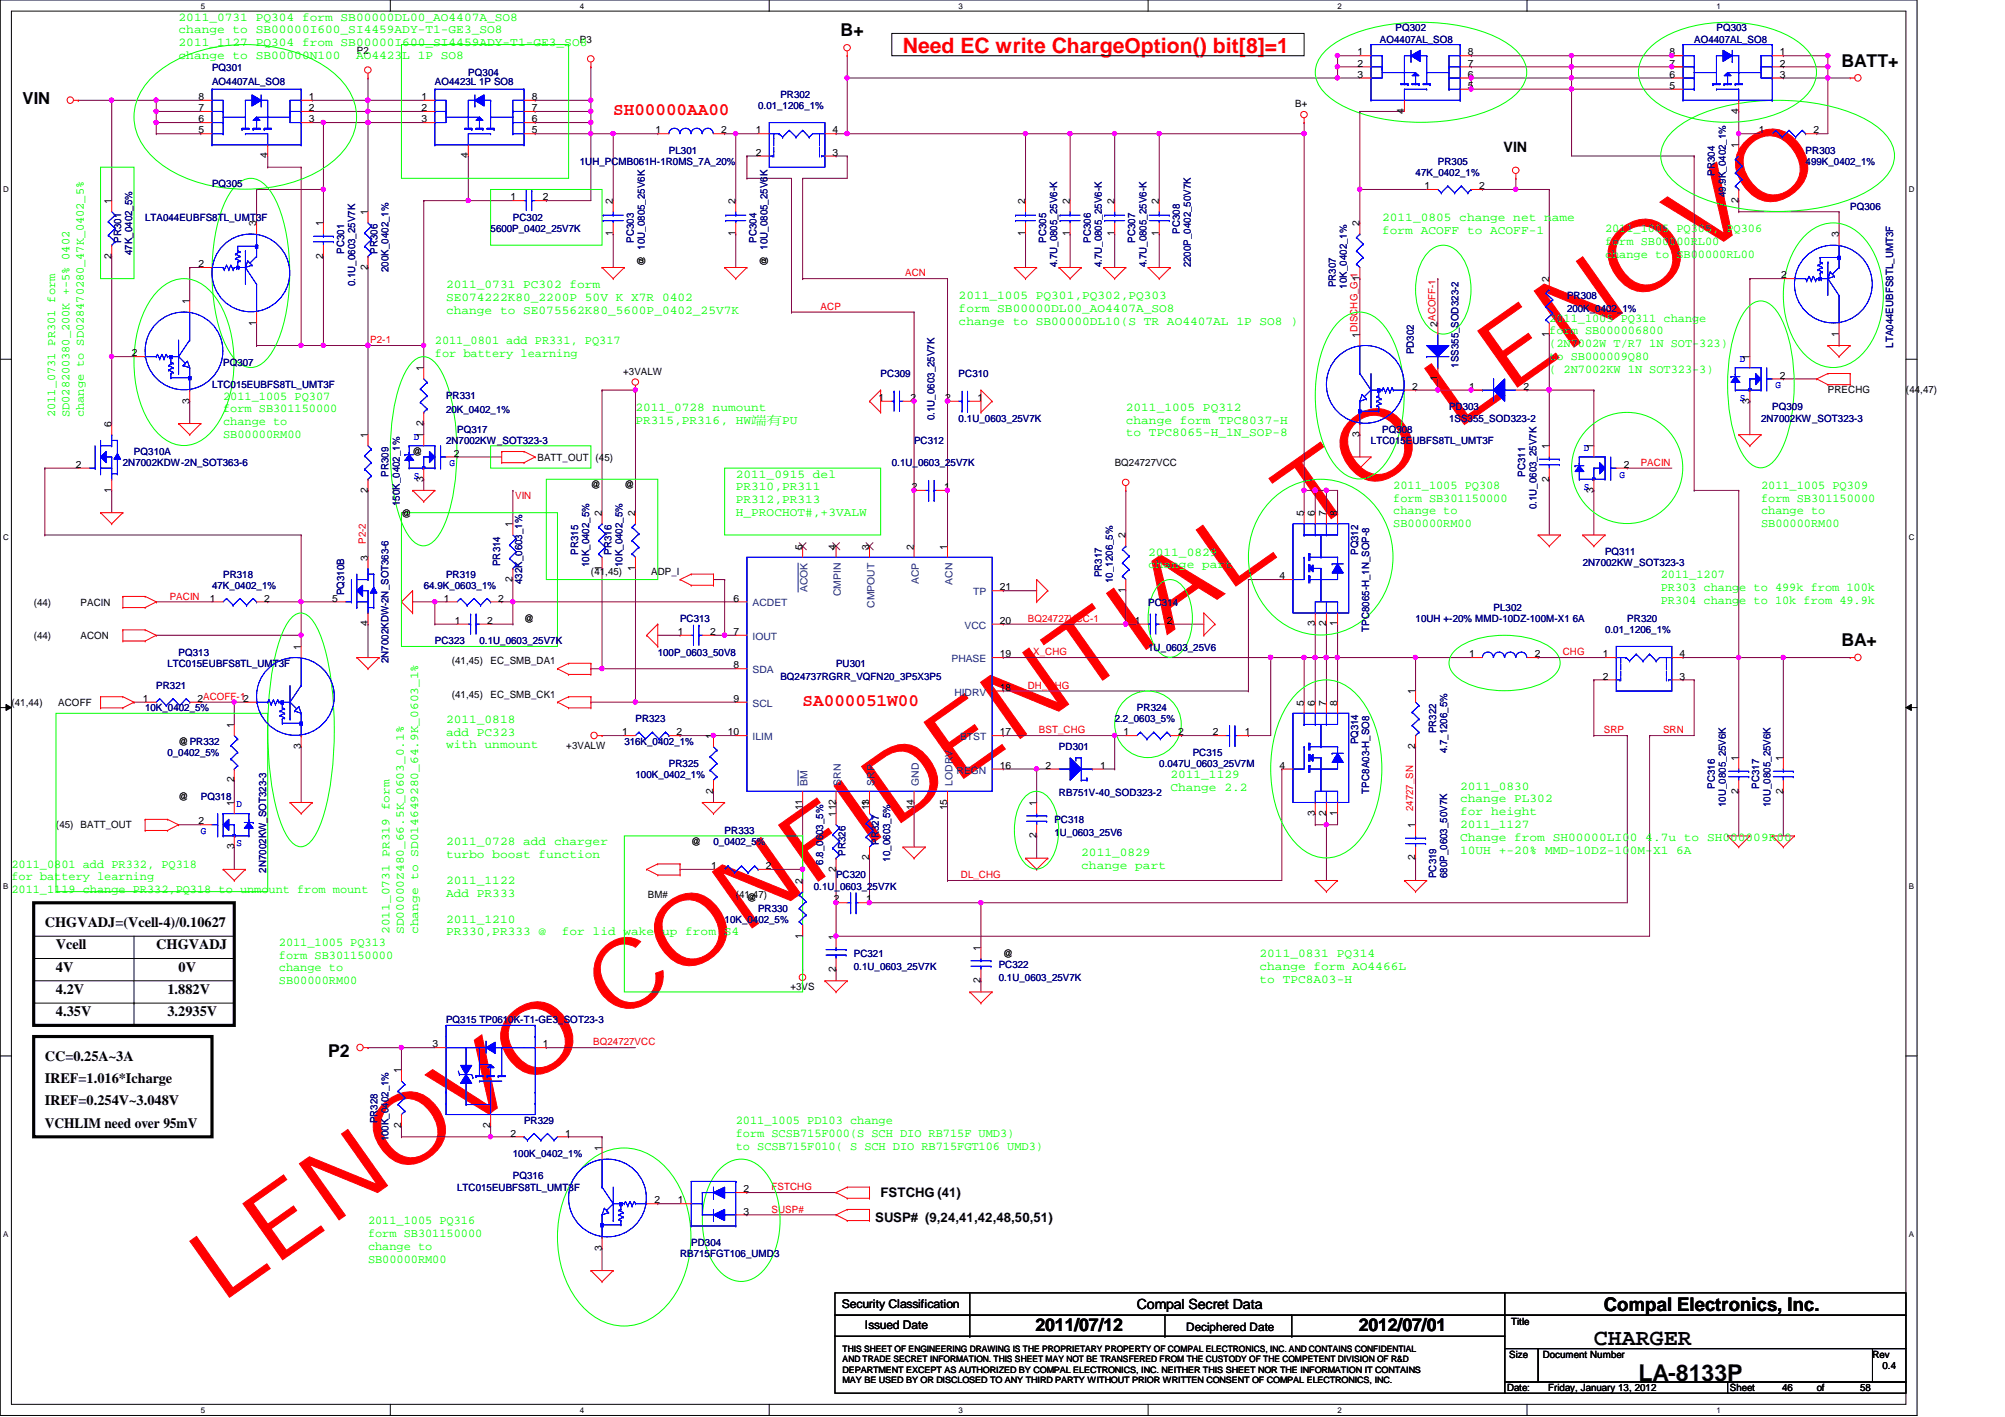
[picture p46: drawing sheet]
<svg xmlns="http://www.w3.org/2000/svg" width="297mm" height="210mm" viewBox="0 0 297 210" stroke-linecap="round" stroke-linejoin="round" font-family="sans-serif">
<defs><g id="words">
<text font-size="14.4" fill="#f00" x="32.7" y="193.1" transform="rotate(-35 32.7 193.1)">LENOVO CONFIDENTIAL TO LENOVO</text>
<g font-size="3.4">
<text x="236.1" y="199.3">CHARGER</text>
<text x="242.7" y="204.6">LA-8133P</text>
</g>
<text font-size="3.1" fill="#f00" x="133.8" y="7.9">Need EC write ChargeOption() bit[8]=1</text>
<text font-size="2.8" x="237.6" y="194.1">Compal Electronics, Inc.</text>
<g font-size="2.6">
<text x="124.5" y="5.4">B+</text>
<text x="272.8" y="9.9">BATT+</text>
<text x="272.8" y="95.7">BA+</text>
<text x="48.6" y="156.6">P2</text>
<text x="153.4" y="197.2">2011/07/12</text>
<text x="201.3" y="197.2">2012/07/01</text>
</g>
<g font-size="2.6" fill="#f00">
<text x="90.8" y="17">SH00000AA00</text>
<text x="118.9" y="104.5">SA000051W00</text>
</g>
<text font-size="2.5" x="3.3" y="15.5">VIN</text>
<g font-size="2.1">
<text x="222.8" y="22.5">VIN</text>
<text x="6.6" y="137.3">CHGVADJ=(Vcell-4)/0.10627</text>
<text x="8.3" y="140.6">Vcell</text>
<text x="8.3" y="143.9">4V</text>
<text x="23.2" y="140.6">CHGVADJ</text>
<text x="26.5" y="143.9">0V</text>
<text x="8.3" y="147.2">4.2V</text>
<text x="24.8" y="147.2">1.882V</text>
<text x="8.3" y="150.5">4.35V</text>
<text x="24.8" y="150.5">3.2935V</text>
<text x="6.6" y="157.1">CC=0.25A~3A</text>
<text x="6.6" y="160.4">IREF=1.016*Icharge</text>
<text x="6.6" y="163.7">IREF=0.254V~3.048V</text>
<text x="6.6" y="167">VCHLIM need over 95mV</text>
<text x="168.4" y="193.9">Compal Secret Data</text>
</g>
<g font-size="1.9">
<text x="130.5" y="177.3">FSTCHG (41)</text>
<text x="129.7" y="181">SUSP# (9,24,41,42,48,50,51)</text>
</g>
<g font-size="1.8" fill="#0f0">
<text x="26.5" y="3">2011_0731 PQ304 form SB00000DL00_AO4407A_SO8</text>
<text x="26.5" y="5">change to SB00000I600_SI4459ADY-T1-GE3_SO8</text>
<text x="26.5" y="6.9">2011_1127 PQ304 from SB00000I600_SI4459ADY-T1-GE3_S</text>
<text x="26.5" y="8.8">change to SB00000N100</text>
<text x="52.7" y="8.8">AO4423L 1P SO8</text>
<text x="84.7" y="6.9">O8</text>
<text x="204.8" y="32.8">2011_0805 change net name</text>
<text x="204.8" y="34.7">form ACOFF to ACOFF-1</text>
<text x="237.8" y="34.4">2011_1005 PQ305, PQ306</text>
<text x="237.8" y="36.3">form SB00000RL00</text>
<text x="237.8" y="38.2">change to SB00000RL00</text>
<text x="66.1" y="42.7">2011_0731 PC302 form</text>
<text x="66.1" y="44.6">SE074222K80_2200P 50V K X7R 0402</text>
<text x="66.1" y="46.5">change to SE075562K80_5600P_0402_25V7K</text>
<text x="142" y="44.3">2011_1005 PQ301,PQ302,PQ303</text>
<text x="142" y="46.2">form SB00000DL00_AO4407A_SO8</text>
<text x="229.5" y="47.6">2011_1005 PQ311 change</text>
<text x="64.4" y="50.9">2011_0801 add PR331, PQ317</text>
<text x="64.4" y="52.8">for battery learning</text>
<text x="142" y="48.1">change to SB00000DL10(S TR AO4407AL 1P SO8 )</text>
<text x="229.5" y="49.5">form SB000006800</text>
<text x="229.5" y="51.4">(2N7002W T/R7 1N SOT-323)</text>
<text x="229.5" y="53.3">to SB000009Q80</text>
<text x="33.1" y="59.2">2011_1005 PQ307</text>
<text x="229.5" y="55.2">( 2N7002KW 1N SOT323-3)</text>
<text x="8.2" y="61.8" transform="rotate(-90 8.2 61.8)">2011_0731 PR301 form</text>
<text x="10.3" y="61.8" transform="rotate(-90 10.3 61.8)">SD028200380_200K +-5% 0402</text>
<text x="12.4" y="61.8" transform="rotate(-90 12.4 61.8)">change to SD028470280_47K_0402_5%</text>
<text x="33.1" y="61.1">form SB301150000</text>
<text x="33.1" y="63">change to</text>
<text x="33.1" y="64.9">SB00000RM00</text>
<text x="94.1" y="60.8">2011_0728 numount</text>
<text x="94.1" y="62.7">PR315,PR316, HW端端PU</text>
<text x="166.8" y="60.8">2011_1005 PQ312</text>
<text x="166.8" y="62.7">change form TPC8037-H</text>
<text x="166.8" y="64.6">to TPC8065-H_1N_SOP-8</text>
<text x="109" y="70.7">2011_0915 del</text>
<text x="109" y="72.6">PR310,PR311</text>
<text x="109" y="74.5">PR312,PR313</text>
<text x="109" y="76.5">H_PROCHOT#,+3VALW</text>
<text x="206.4" y="72.4">2011_1005 PQ308</text>
<text x="206.4" y="74.3">form SB301150000</text>
<text x="206.4" y="76.2">change to</text>
<text x="260.9" y="72.4">2011_1005 PQ309</text>
<text x="260.9" y="74.3">form SB301150000</text>
<text x="260.9" y="76.2">change to</text>
<text x="170.1" y="82.3">2011_0829</text>
<text x="206.4" y="78.1">SB00000RM00</text>
<text x="260.9" y="78.1">SB00000RM00</text>
<text x="170.1" y="84.2">change part</text>
<text x="246" y="85.6">2011_1207</text>
<text x="246" y="87.5">PR303 change to 499k from 100k</text>
<text x="246" y="89.4">PR304 change to 10k from 49.9k</text>
<text x="66.1" y="107.1">2011_0818</text>
<text x="66.1" y="109">add PC323</text>
<text x="66.1" y="110.9">with unmount</text>
<text x="173.4" y="115.3">2011_1129</text>
<text x="173.4" y="117.2">Change 2.2</text>
<text x="216.3" y="117">2011_0830</text>
<text x="216.3" y="118.9">change PL302</text>
<text x="66.1" y="125.2">2011_0728 add charger</text>
<text x="216.3" y="120.8">for height</text>
<text x="216.3" y="122.7">2011_1127</text>
<text x="216.3" y="124.6">Change from SH00000LI00 4.7u to SH000009R00</text>
<text x="1.7" y="128.5">2011_0801 add PR332, PQ318</text>
<text x="1.7" y="130.4">for battery learning</text>
<text x="66.1" y="127.1">turbo boost function</text>
<text x="66.1" y="130.9">2011_1122</text>
<text x="160.2" y="126.9">2011_0829</text>
<text x="160.2" y="128.8">change part</text>
<text x="216.3" y="126.5">10UH +-20% MMD-10DZ-100M-X1 6A</text>
<text x="1.7" y="132.3">2011_1119 change PR332,PQ318 to unmount from mount</text>
<text x="66.1" y="132.8">Add PR333</text>
<text x="66.1" y="136.7">2011_1210</text>
<text x="41.3" y="140.1">2011_1005 PQ313</text>
<text x="41.3" y="142">form SB301150000</text>
<text x="41.3" y="143.9">change to</text>
<text x="57.7" y="138.3" transform="rotate(-90 57.7 138.3)">2011_0731 PR319 form</text>
<text x="59.8" y="138.3" transform="rotate(-90 59.8 138.3)">SD00000Z480_66.5K_0603_0.1%</text>
<text x="61.9" y="138.3" transform="rotate(-90 61.9 138.3)">change to SD014649280_64.9K_0603_1%</text>
<text x="66.1" y="138.6">PR330,PR333 @</text>
<text x="83.2" y="138.6">for lid wake up from S4</text>
<text x="186.6" y="141.7">2011_0831 PQ314</text>
<text x="186.6" y="143.6">change form AO4466L</text>
<text x="41.3" y="145.8">SB00000RM00</text>
<text x="186.6" y="145.5">to TPC8A03-H</text>
<text x="109" y="166.5">2011_1005 PD103 change</text>
<text x="109" y="168.4">form SCSB715F000(S SCH DIO RB715F UMD3)</text>
<text x="109" y="170.3">to SCSB715F010( S SCH DIO RB715FGT106 UMD3)</text>
<text x="54.5" y="181.4">2011_1005 PQ316</text>
<text x="54.5" y="183.3">form SB301150000</text>
<text x="54.5" y="185.2">change to</text>
<text x="54.5" y="187.1">SB00000RM00</text>
</g>
<g font-size="1.8">
<text x="124.7" y="193.8">Security Classification</text>
<text x="128.1" y="196.9">Issued Date</text>
</g>
<text font-size="1.7" x="175.7" y="197.1">Deciphered Date</text>
<g font-size="1.5" fill="#000080">
<text x="206.8" y="4.7">PQ302</text>
<text x="254.3" y="4.7">PQ303</text>
<text x="31.4" y="10.6">PQ301</text>
<text x="69.4" y="11.3">PQ304</text>
<text x="204.4" y="6.3">AO4407AL_SO8</text>
<text x="251" y="6.3">AO4407AL_SO8</text>
<text x="31.4" y="12.6">AO4407AL_SO8</text>
<text x="64.4" y="12.6">AO4423L 1P SO8</text>
<text x="112.3" y="16.2">0.01_1206_1%</text>
<text x="115.6" y="14.6">PR302</text>
<text x="99.1" y="22.8">PL301</text>
<text x="267.5" y="22.8">PR303</text>
<text x="31.4" y="27.8">PQ305</text>
<text x="85.9" y="24.5">1UH_PCMB061H-1R0MS_7A_20%</text>
<text x="209.7" y="26.1">47K_0402_1%</text>
<text x="213" y="24.5">PR305</text>
<text x="254" y="26.1" transform="rotate(-90 254 26.1)">PR304</text>
<text x="255.7" y="29.2" transform="rotate(-90 255.7 29.2)">49.9K_0402_1%</text>
<text x="267.5" y="24.5">499K_0402_1%</text>
<text x="17.9" y="36" transform="rotate(-90 17.9 36)">PR301</text>
<text x="21.5" y="32.7">LTA044EUBFS8TL_UMT3F</text>
<text x="72.7" y="34.4">5600P_0402_25V7K</text>
<text x="76" y="32.7">PC302</text>
<text x="93.9" y="36" transform="rotate(-90 93.9 36)">PC303</text>
<text x="112.1" y="36" transform="rotate(-90 112.1 36)">PC304</text>
<text x="155" y="36" transform="rotate(-90 155 36)">PC305</text>
<text x="161.6" y="36" transform="rotate(-90 161.6 36)">PC306</text>
<text x="168.2" y="36" transform="rotate(-90 168.2 36)">PC307</text>
<text x="174.8" y="34.7" transform="rotate(-90 174.8 34.7)">PC308</text>
<text x="274.1" y="31.1">PQ306</text>
<text x="19.6" y="37.8" transform="rotate(-90 19.6 37.8)">47K_0402_5%</text>
<text x="51" y="37.6" transform="rotate(-90 51 37.6)">PC301</text>
<text x="55.9" y="37.6" transform="rotate(-90 55.9 37.6)">PR306</text>
<text x="57.6" y="40.3" transform="rotate(-90 57.6 40.3)">200K_0402_1%</text>
<text x="156.6" y="39.6" transform="rotate(-90 156.6 39.6)">4.7U_0805_25V6-K</text>
<text x="163.2" y="39.6" transform="rotate(-90 163.2 39.6)">4.7U_0805_25V6-K</text>
<text x="169.8" y="39.6" transform="rotate(-90 169.8 39.6)">4.7U_0805_25V6-K</text>
<text x="176.4" y="39.6" transform="rotate(-90 176.4 39.6)">2200P_0402_50V7K</text>
<text x="52.6" y="42.4" transform="rotate(-90 52.6 42.4)">0.1U_0603_25V7K</text>
<text x="197.9" y="42.6" transform="rotate(-90 197.9 42.6)">PR307</text>
<text x="199.6" y="42.8" transform="rotate(-90 199.6 42.8)">10K_0402_1%</text>
<text x="232.2" y="44.3">PR308</text>
<text x="232.2" y="46.3">200K_0402_1%</text>
<text x="209.5" y="52.5" transform="rotate(-90 209.5 52.5)">PD302</text>
<text x="280.5" y="51.5" transform="rotate(-90 280.5 51.5)">LTA044EUBFS8TL_UMT3F</text>
<text x="31.4" y="57.5">LTC015EUBFS8TL_UMT3F</text>
<text x="33.1" y="54.2">PQ307</text>
<text x="66.1" y="59.1">PR331</text>
<text x="130.5" y="55.8">PC309</text>
<text x="142" y="55.8">PC310</text>
<text x="216.1" y="54.5" transform="rotate(-90 216.1 54.5)">1SS355_SOD323-2</text>
<text x="66.1" y="65.7">2N7002KW_SOT323-3</text>
<text x="66.1" y="61.1">20K_0402_1%</text>
<text x="67.7" y="64.1">PQ317</text>
<text x="135.4" y="65.7">PC312</text>
<text x="138.5" y="62.2" transform="rotate(-90 138.5 62.2)">0.1U_0603_25V7K</text>
<text x="142" y="62.4">0.1U_0603_25V7K</text>
<text x="203.1" y="65.7">LTC015EUBFS8TL_UMT3F</text>
<text x="204.8" y="64.1">PQ308</text>
<text x="214.7" y="60.8">PD303</text>
<text x="214.7" y="62.4">1SS355_SOD323-2</text>
<text x="260.9" y="62.4">2N7002KW_SOT323-3</text>
<text x="262.5" y="60.8">PQ309</text>
<text x="18.2" y="69">2N7002KDW-2N_SOT363-6</text>
<text x="19.9" y="67.4">PQ310A</text>
<text x="57.6" y="70.7" transform="rotate(-90 57.6 70.7)">PR309</text>
<text x="132.1" y="69">0.1U_0603_25V7K</text>
<text x="226" y="70.7" transform="rotate(-90 226 70.7)">PC311</text>
<text x="59.2" y="75" transform="rotate(-90 59.2 75)">150K_0402_1%</text>
<text x="227.6" y="75.4" transform="rotate(-90 227.6 75.4)">0.1U_0603_25V7K</text>
<text x="74.1" y="83.9" transform="rotate(-90 74.1 83.9)">PR314</text>
<text x="85.6" y="82.2" transform="rotate(-90 85.6 82.2)">PR315</text>
<text x="90.6" y="82.2" transform="rotate(-90 90.6 82.2)">PR316</text>
<text x="201.2" y="82.2" transform="rotate(-90 201.2 82.2)">PQ312</text>
<text x="234.5" y="83.9">2N7002KW_SOT323-3</text>
<text x="237.8" y="82.3">PQ311</text>
<text x="31.4" y="87.2">47K_0402_1%</text>
<text x="33.1" y="85.6">PR318</text>
<text x="51" y="88.2" transform="rotate(-90 51 88.2)">PQ310B</text>
<text x="62.8" y="87.2">64.9K_0603_1%</text>
<text x="66.1" y="85.6">PR319</text>
<text x="77.4" y="86.5" transform="rotate(-90 77.4 86.5)">432K_0603_1%</text>
<text x="87.3" y="84" transform="rotate(-90 87.3 84)">10K_0402_5%</text>
<text x="92.2" y="84" transform="rotate(-90 92.2 84)">10K_0402_5%</text>
<text x="163.2" y="85.5" transform="rotate(-90 163.2 85.5)">PR317</text>
<text x="164.9" y="86.4" transform="rotate(-90 164.9 86.4)">10_1206_5%</text>
<text x="170.1" y="89.7">PC314</text>
<text x="64.4" y="95.5">PC323</text>
<text x="71" y="95.5">0.1U_0603_25V7K</text>
<text x="100.8" y="92.2">PC313</text>
<text x="202.9" y="93.6" transform="rotate(-90 202.9 93.6)">TPC8065-H_1N_SOP-8</text>
<text x="209.7" y="92.2">10UH +-20% MMD-10DZ-100M-X1 6A</text>
<text x="221.3" y="90.5">PL302</text>
<text x="237.8" y="93.8">0.01_1206_1%</text>
<text x="241.1" y="92.2">PR320</text>
<text x="24.8" y="98.8">LTC015EUBFS8TL_UMT3F</text>
<text x="26.5" y="97.1">PQ313</text>
<text x="57.6" y="98.3" transform="rotate(-90 57.6 98.3)">2N7002KDW-2N_SOT363-6</text>
<text x="97.4" y="97.1">100P_0603_50V8</text>
<text x="115.6" y="100.8">BQ24737RGRR_VQFN20_3P5X3P5</text>
<text x="123.9" y="98.8">PU301</text>
<text x="170.1" y="96.4">1U_0603_25V6</text>
<text x="21.5" y="105.4">10K_0402_5%</text>
<text x="23.2" y="102.1">PR321</text>
<text x="94.1" y="107">PR323</text>
<text x="165.1" y="107">2.2_0603_5%</text>
<text x="168.4" y="105.4">PR324</text>
<text x="24.8" y="112">0_0402_5%</text>
<text x="92.5" y="110.3">316K_0402_1%</text>
<text x="99.1" y="113.6">PR325</text>
<text x="156.9" y="111.2">PD301</text>
<text x="171.7" y="113.6">0.047U_0603_25V7M</text>
<text x="176.7" y="112">PC315</text>
<text x="201.2" y="110.3" transform="rotate(-90 201.2 110.3)">PQ314</text>
<text x="212.8" y="108.6" transform="rotate(-90 212.8 108.6)">PR322</text>
<text x="214.4" y="111.6" transform="rotate(-90 214.4 111.6)">4.7_1206_5%</text>
<text x="29.8" y="118.6">PQ318</text>
<text x="94.1" y="115.3">100K_0402_1%</text>
<text x="156.9" y="117.9">RB751V-40_SOD323-2</text>
<text x="202.9" y="117.6" transform="rotate(-90 202.9 117.6)">TPC8A03-H_SO8</text>
<text x="254" y="116.9" transform="rotate(-90 254 116.9)">PC316</text>
<text x="255.7" y="119.5" transform="rotate(-90 255.7 119.5)">10U_0805_25V6K</text>
<text x="260.6" y="116.9" transform="rotate(-90 260.6 116.9)">PC317</text>
<text x="262.3" y="119.5" transform="rotate(-90 262.3 119.5)">10U_0805_25V6K</text>
<text x="105.7" y="125.2">0_0402_5%</text>
<text x="107.4" y="123.5">PR333</text>
<text x="130.2" y="125.1" transform="rotate(-90 130.2 125.1)">PR327</text>
<text x="156.2" y="121.9">PC318</text>
<text x="156.2" y="123.9">1U_0603_25V6</text>
<text x="39.4" y="129.3" transform="rotate(-90 39.4 129.3)">2N7002KW_SOT323-3</text>
<text x="120.6" y="131.8">0.1U_0603_25V7K</text>
<text x="122" y="128.1" transform="rotate(-90 122 128.1)">6.8_0603_5%</text>
<text x="123.9" y="130.1">PC320</text>
<text x="125.3" y="126.8" transform="rotate(-90 125.3 126.8)">PR326</text>
<text x="131.9" y="127.6" transform="rotate(-90 131.9 127.6)">10_0603_5%</text>
<text x="212.8" y="130.1" transform="rotate(-90 212.8 130.1)">PC319</text>
<text x="214.4" y="130.1" transform="rotate(-90 214.4 130.1)">680P_0603_50V7K</text>
<text x="107.4" y="136.7">10K_0402_5%</text>
<text x="112.3" y="135.1">PR330</text>
<text x="126.5" y="141.7">PC321</text>
<text x="126.5" y="143.7">0.1U_0603_25V7K</text>
<text x="148" y="143.3">PC322</text>
<text x="148" y="145.3">0.1U_0603_25V7K</text>
<text x="66.1" y="151.6">PQ315 TP0610K-T1-GE3_SOT23-3</text>
<text x="55.9" y="166.4" transform="rotate(-90 55.9 166.4)">PR328</text>
<text x="77.6" y="166.5">PR329</text>
<text x="57.6" y="169.1" transform="rotate(-90 57.6 169.1)">100K_0402_1%</text>
<text x="76" y="171.4">100K_0402_1%</text>
<text x="67.7" y="176.4">LTC015EUBFS8TL_UMT3F</text>
<text x="76" y="174.7">PQ316</text>
<text x="102.4" y="184.6">PD304</text>
<text x="100.8" y="186.3">RB715FGT106_UMD3</text>
</g>
<g font-size="1.5">
<text x="52.9" y="8">P2</text>
<text x="85.9" y="6.3">P3</text>
<text x="201.1" y="11.5">3</text>
<text x="201.1" y="9.9">2</text>
<text x="201.1" y="8.2">1</text>
<text x="217.5" y="11.5">6</text>
<text x="217.5" y="9.9">7</text>
<text x="217.5" y="8.2">8</text>
<text x="247.4" y="11.5">6</text>
<text x="247.4" y="9.9">7</text>
<text x="247.4" y="8.2">8</text>
<text x="263.7" y="11.5">3</text>
<text x="263.7" y="9.9">2</text>
<text x="263.7" y="8.2">1</text>
<text x="29.4" y="16.5">7</text>
<text x="29.4" y="14.8">8</text>
<text x="45.8" y="16.5">2</text>
<text x="45.8" y="14.8">1</text>
<text x="62.4" y="16.5">2</text>
<text x="62.4" y="14.8">1</text>
<text x="78.8" y="16.5">7</text>
<text x="78.8" y="14.8">8</text>
<text x="191.9" y="15.9">B+</text>
<text x="208" y="16.8" transform="rotate(-90 208 16.8)">4</text>
<text x="217.5" y="13.2">5</text>
<text x="247.4" y="13.2">5</text>
<text x="257.6" y="16.8" transform="rotate(-90 257.6 16.8)">4</text>
<text x="29.4" y="18.1">6</text>
<text x="29.4" y="19.8">5</text>
<text x="39.6" y="23.5" transform="rotate(-90 39.6 23.5)">4</text>
<text x="45.8" y="18.1">3</text>
<text x="62.4" y="18.1">3</text>
<text x="69.3" y="23.5" transform="rotate(-90 69.3 23.5)">4</text>
<text x="78.8" y="18.1">6</text>
<text x="78.8" y="19.8">5</text>
<text x="97.1" y="19.8">1</text>
<text x="106.8" y="19.8">2</text>
<text x="112" y="19.8">1</text>
<text x="112" y="23.1">2</text>
<text x="123.4" y="23.1">3</text>
<text x="123.4" y="19.8">4</text>
<text x="257.6" y="22" transform="rotate(-90 257.6 22)">1</text>
<text x="260.6" y="19.8">1</text>
<text x="268.6" y="19.8">2</text>
<text x="75.6" y="29.7">1</text>
<text x="80.4" y="29.7">2</text>
<text x="211" y="28">1</text>
<text x="219.1" y="28">2</text>
<text x="16.5" y="30.2" transform="rotate(-90 16.5 30.2)">1</text>
<text x="38" y="33.5" transform="rotate(-90 38 33.5)">3</text>
<text x="47.9" y="33.5" transform="rotate(-90 47.9 33.5)">1</text>
<text x="54.5" y="31.9" transform="rotate(-90 54.5 31.9)">1</text>
<text x="90.8" y="35" transform="rotate(-90 90.8 35)">1</text>
<text x="90.8" y="30.2" transform="rotate(-90 90.8 30.2)">2</text>
<text x="109" y="35" transform="rotate(-90 109 35)">1</text>
<text x="109" y="30.2" transform="rotate(-90 109 30.2)">2</text>
<text x="151.9" y="35" transform="rotate(-90 151.9 35)">1</text>
<text x="151.9" y="30.2" transform="rotate(-90 151.9 30.2)">2</text>
<text x="158.5" y="35" transform="rotate(-90 158.5 35)">1</text>
<text x="158.5" y="30.2" transform="rotate(-90 158.5 30.2)">2</text>
<text x="165.1" y="35" transform="rotate(-90 165.1 35)">1</text>
<text x="165.1" y="30.2" transform="rotate(-90 165.1 30.2)">2</text>
<text x="171.7" y="35" transform="rotate(-90 171.7 35)">1</text>
<text x="171.7" y="30.2" transform="rotate(-90 171.7 30.2)">2</text>
<text x="201.4" y="33.5" transform="rotate(-90 201.4 33.5)">2</text>
<text x="257.6" y="30.1" transform="rotate(-90 257.6 30.1)">2</text>
<text x="272.4" y="35.2" transform="rotate(-90 272.4 35.2)">3</text>
<text x="16.5" y="38.3" transform="rotate(-90 16.5 38.3)">2</text>
<text x="29.4" y="39.6">2</text>
<text x="47.9" y="38.3" transform="rotate(-90 47.9 38.3)">2</text>
<text x="54.5" y="40" transform="rotate(-90 54.5 40)">2</text>
<text x="95.5" y="39.5" transform="rotate(-90 95.5 39.5)">@ 10U_0805_25V6K</text>
<text x="113.7" y="39.5" transform="rotate(-90 113.7 39.5)">@ 10U_0805_25V6K</text>
<text x="201.4" y="41.6" transform="rotate(-90 201.4 41.6)">1</text>
<text x="229.5" y="41.8" transform="rotate(-90 229.5 41.8)">2</text>
<text x="263.9" y="41.2">2</text>
<text x="28.1" y="45.1" transform="rotate(-90 28.1 45.1)">1</text>
<text x="19.5" y="52.8">2</text>
<text x="38" y="48.2" transform="rotate(-90 38 48.2)">1</text>
<text x="201.4" y="50" transform="rotate(-90 201.4 50)">1DISCHG_G-1</text>
<text x="213" y="48.4" transform="rotate(-90 213 48.4)">2ACOFF-1</text>
<text x="229.5" y="49.9" transform="rotate(-90 229.5 49.9)">1</text>
<text x="259.2" y="53.3" transform="rotate(-90 259.2 53.3)">1</text>
<text x="272.4" y="49.9" transform="rotate(-90 272.4 49.9)">1</text>
<text x="28.1" y="59.8" transform="rotate(-90 28.1 59.8)">3</text>
<text x="62.7" y="55" transform="rotate(-90 62.7 55)">1</text>
<text x="92.3" y="55.5">+3VALW</text>
<text x="130.1" y="59.4">1</text>
<text x="134.9" y="59.4">2</text>
<text x="140" y="59.4">2</text>
<text x="144.8" y="59.4">1</text>
<text x="209.2" y="57.7">2</text>
<text x="213" y="56.5" transform="rotate(-90 213 56.5)">1</text>
<text x="217.6" y="57.7">1</text>
<text x="225.7" y="57.7">2</text>
<text x="259.2" y="59.8" transform="rotate(-90 259.2 59.8)">3</text>
<text x="263.7" y="56.1">2</text>
<text x="270.8" y="58.2">PRECHG</text>
<text x="282.4" y="58.2">(44,47)</text>
<text x="16.5" y="63.2" transform="rotate(-90 16.5 63.2)">6</text>
<text x="54.5" y="64.9" transform="rotate(-90 54.5 64.9)">1</text>
<text x="62.7" y="64.9" transform="rotate(-90 62.7 64.9)">1</text>
<text x="62.7" y="63.1" transform="rotate(-90 62.7 63.1)">2</text>
<text x="201.4" y="64.7" transform="rotate(-90 201.4 64.7)">3</text>
<text x="11.3" y="69.3">2</text>
<text x="61.1" y="67.4">@</text>
<text x="62.7" y="71.3" transform="rotate(-90 62.7 71.3)">3</text>
<text x="67.2" y="67.6">2</text>
<text x="79.6" y="68.2">BATT_OUT (45)</text>
<text x="165.1" y="69">BQ24727VCC</text>
<text x="229.5" y="71.3" transform="rotate(-90 229.5 71.3)">2</text>
<text x="229.5" y="66.5" transform="rotate(-90 229.5 66.5)">1</text>
<text x="236.1" y="66.5" transform="rotate(-90 236.1 66.5)">1</text>
<text x="240.6" y="69.3">2</text>
<text x="16.5" y="73" transform="rotate(-90 16.5 73)">1</text>
<text x="54.5" y="73" transform="rotate(-90 54.5 73)">2</text>
<text x="59.5" y="76.6">@</text>
<text x="87.5" y="72.3">@</text>
<text x="89.2" y="76.5" transform="rotate(-90 89.2 76.5)">2</text>
<text x="92.5" y="72.3">@</text>
<text x="94.1" y="76.5" transform="rotate(-90 94.1 76.5)">2</text>
<text x="135.1" y="72.6">2</text>
<text x="139.9" y="72.6">1</text>
<text x="193.2" y="76.5" transform="rotate(-90 193.2 76.5)">5</text>
<text x="194.8" y="76.5" transform="rotate(-90 194.8 76.5)">6</text>
<text x="196.5" y="76.5" transform="rotate(-90 196.5 76.5)">7</text>
<text x="198.1" y="76.5" transform="rotate(-90 198.1 76.5)">8</text>
<text x="236.1" y="73" transform="rotate(-90 236.1 73)">3</text>
<text x="54.5" y="83.1" transform="rotate(-90 54.5 83.1)">3</text>
<text x="75.9" y="78.1" transform="rotate(-90 75.9 78.1)">1</text>
<text x="118.9" y="81.4" transform="rotate(-90 118.9 81.4)">5</text>
<text x="123.8" y="81.4" transform="rotate(-90 123.8 81.4)">4</text>
<text x="128.8" y="81.4" transform="rotate(-90 128.8 81.4)">3</text>
<text x="135.4" y="81.4" transform="rotate(-90 135.4 81.4)">2</text>
<text x="140.3" y="81.4" transform="rotate(-90 140.3 81.4)">1</text>
<text x="166.7" y="79.8" transform="rotate(-90 166.7 79.8)">2</text>
<text x="5" y="89.7">(44)</text>
<text x="11.9" y="89.7">PACIN</text>
<text x="31.1" y="89.1">1</text>
<text x="39.2" y="89.1">2</text>
<text x="49.2" y="89.1">5</text>
<text x="65.7" y="89.1">1</text>
<text x="73.8" y="89.1">2</text>
<text x="75.9" y="86.2" transform="rotate(-90 75.9 86.2)">2</text>
<text x="87.5" y="85.2">(41,45)</text>
<text x="89.2" y="84.5" transform="rotate(-90 89.2 84.5)">1</text>
<text x="94.1" y="84.5" transform="rotate(-90 94.1 84.5)">1</text>
<text x="96.5" y="85.2">ADP_I</text>
<text x="108.7" y="89.1">6</text>
<text x="148.1" y="87.5">21</text>
<text x="166.7" y="87.8" transform="rotate(-90 166.7 87.8)">1</text>
<text x="189.6" y="85.8">4</text>
<text x="5" y="94.7">(44)</text>
<text x="11.9" y="94.7">ACON</text>
<text x="54.5" y="92.8" transform="rotate(-90 54.5 92.8)">4</text>
<text x="67.4" y="92.4">1</text>
<text x="72.2" y="92.4">2</text>
<text x="77.6" y="92.2">@</text>
<text x="100.4" y="94.1">1</text>
<text x="105.2" y="94.1">2</text>
<text x="108.7" y="94.1">7</text>
<text x="148.1" y="92.4">20</text>
<text x="168.1" y="92.4">1</text>
<text x="172.9" y="92.4">2</text>
<text x="194.8" y="92.8" transform="rotate(-90 194.8 92.8)">3</text>
<text x="196.5" y="92.8" transform="rotate(-90 196.5 92.8)">2</text>
<text x="198.1" y="92.8" transform="rotate(-90 198.1 92.8)">1</text>
<text x="44.6" y="96.3" transform="rotate(-90 44.6 96.3)">1</text>
<text x="66.9" y="98.4">(41,45)</text>
<text x="72.7" y="98.4">EC_SMB_DA1</text>
<text x="108.7" y="99">8</text>
<text x="148.1" y="97.4">19</text>
<text x="217.6" y="97.4">1</text>
<text x="227.4" y="97.4">2</text>
<text x="237.4" y="97.4">1</text>
<text x="237.4" y="100.7">2</text>
<text x="248.8" y="100.7">3</text>
<text x="248.8" y="97.4">4</text>
<text x="1.7" y="104.6">(41,44)</text>
<text x="8.6" y="104.6">ACOFF</text>
<text x="21.2" y="104">1</text>
<text x="29.2" y="104">2ACOFF-12</text>
<text x="34.7" y="107.8" transform="rotate(-90 34.7 107.8)">1</text>
<text x="66.9" y="103.4">(41,45)</text>
<text x="72.7" y="103.4">EC_SMB_CK1</text>
<text x="108.7" y="104">9</text>
<text x="148.1" y="102.3">18</text>
<text x="193.2" y="104.5" transform="rotate(-90 193.2 104.5)">5</text>
<text x="194.8" y="104.5" transform="rotate(-90 194.8 104.5)">6</text>
<text x="196.5" y="104.5" transform="rotate(-90 196.5 104.5)">7</text>
<text x="198.1" y="104.5" transform="rotate(-90 198.1 104.5)">8</text>
<text x="209.7" y="102.9" transform="rotate(-90 209.7 102.9)">1</text>
<text x="26.5" y="110.3">@PR332</text>
<text x="44.6" y="111" transform="rotate(-90 44.6 111)">3</text>
<text x="83.9" y="111">+3VALW</text>
<text x="92.2" y="108.9">1</text>
<text x="100.2" y="108.9">2</text>
<text x="105.7" y="109.5" transform="rotate(-90 105.7 109.5)">1</text>
<text x="107.8" y="108.9">10</text>
<text x="148.1" y="113.9">16</text>
<text x="148.1" y="108.9">17</text>
<text x="154.9" y="113.9">2</text>
<text x="163" y="113.9">1</text>
<text x="166.5" y="108.9">1</text>
<text x="174.5" y="108.9">2</text>
<text x="179.7" y="108.9">2</text>
<text x="184.4" y="108.9">1</text>
<text x="189.6" y="113.9">4</text>
<text x="209.7" y="111" transform="rotate(-90 209.7 111)">2</text>
<text x="257.6" y="112.8" transform="rotate(-90 257.6 112.8)">1</text>
<text x="264.2" y="112.8" transform="rotate(-90 264.2 112.8)">1</text>
<text x="26.5" y="118.6">@</text>
<text x="34.7" y="119.4" transform="rotate(-90 34.7 119.4)">1</text>
<text x="34.7" y="115.9" transform="rotate(-90 34.7 115.9)">2</text>
<text x="105.7" y="117.6" transform="rotate(-90 105.7 117.6)">2</text>
<text x="128.8" y="119.4" transform="rotate(-90 128.8 119.4)">1</text>
<text x="153.5" y="119.4" transform="rotate(-90 153.5 119.4)">1</text>
<text x="257.6" y="117.6" transform="rotate(-90 257.6 117.6)">2</text>
<text x="264.2" y="117.6" transform="rotate(-90 264.2 117.6)">2</text>
<text x="8.3" y="122.7">(45)</text>
<text x="11.9" y="122.7">BATT_OUT</text>
<text x="29.4" y="122.1">2</text>
<text x="34.7" y="125.8" transform="rotate(-90 34.7 125.8)">3</text>
<text x="102.4" y="125.2">@</text>
<text x="118.9" y="120.1" transform="rotate(-90 118.9 120.1)">11</text>
<text x="123.8" y="121" transform="rotate(-90 123.8 121)">112</text>
<text x="128.8" y="120.1" transform="rotate(-90 128.8 120.1)">13</text>
<text x="135.4" y="120.1" transform="rotate(-90 135.4 120.1)">14</text>
<text x="140.3" y="120.1" transform="rotate(-90 140.3 120.1)">15</text>
<text x="153.5" y="124.2" transform="rotate(-90 153.5 124.2)">2</text>
<text x="194.8" y="120.9" transform="rotate(-90 194.8 120.9)">3</text>
<text x="196.5" y="120.9" transform="rotate(-90 196.5 120.9)">2</text>
<text x="198.1" y="120.9" transform="rotate(-90 198.1 120.9)">1</text>
<text x="209.7" y="122.7" transform="rotate(-90 209.7 122.7)">1</text>
<text x="105.4" y="128.7">1</text>
<text x="113.5" y="128.7">2</text>
<text x="118.9" y="130.9" transform="rotate(-90 118.9 130.9)">2</text>
<text x="123.8" y="129.1" transform="rotate(-90 123.8 129.1)">2</text>
<text x="128.8" y="127.5" transform="rotate(-90 128.8 127.5)">2</text>
<text x="209.7" y="127.5" transform="rotate(-90 209.7 127.5)">2</text>
<text x="96" y="133.1">BM#</text>
<text x="109" y="133.1">(41,47)</text>
<text x="110.7" y="133.4">@</text>
<text x="123.5" y="133.7">2</text>
<text x="128.3" y="133.7">1</text>
<text x="118.9" y="139" transform="rotate(-90 118.9 139)">1</text>
<text x="123.8" y="144" transform="rotate(-90 123.8 144)">2</text>
<text x="123.8" y="139.2" transform="rotate(-90 123.8 139.2)">1</text>
<text x="145.3" y="140.8" transform="rotate(-90 145.3 140.8)">1</text>
<text x="148.6" y="141.7">@</text>
<text x="117.1" y="146.6">+3VS</text>
<text x="145.3" y="145.6" transform="rotate(-90 145.3 145.6)">2</text>
<text x="64.1" y="155.2">3</text>
<text x="80.4" y="155.2">1</text>
<text x="59.4" y="159" transform="rotate(-90 59.4 159)">1</text>
<text x="59.4" y="167.1" transform="rotate(-90 59.4 167.1)">2</text>
<text x="72.6" y="167.1" transform="rotate(-90 72.6 167.1)">2</text>
<text x="75.6" y="168.4">2</text>
<text x="83.7" y="168.4">1</text>
<text x="89.2" y="170.6" transform="rotate(-90 89.2 170.6)">1</text>
<text x="96.9" y="178.3">2</text>
<text x="100.4" y="178.3">1</text>
<text x="110.1" y="176.6">2</text>
<text x="110.1" y="179.9">3</text>
<text x="89.2" y="185.3" transform="rotate(-90 89.2 185.3)">3</text>
<text x="223.9" y="196.3">Title</text>
<text x="223.6" y="201.1">Size</text>
<text x="228.6" y="201.1">Document Number</text>
<text x="277.4" y="201.1">Rev</text>
<text x="278.9" y="202.8">0.4</text>
<text x="223.3" y="206.1">Date:</text>
<text x="229.4" y="206.1">Friday, January 13, 2012</text>
<text x="256.3" y="206.1">Sheet</text>
<text x="264" y="206.1">46</text>
<text x="269.2" y="206.1">of</text>
<text x="275.6" y="206.1">58</text>
</g>
<g font-size="1.5" fill="#f00">
<text x="134.1" y="40.9">ACN</text>
<text x="121.6" y="45.9">ACP</text>
<text x="54.9" y="50.8">P2-1</text>
<text x="243.1" y="69">PACIN</text>
<text x="76.3" y="74">VIN</text>
<text x="54.2" y="80.6" transform="rotate(-90 54.2 80.6)">P2-2</text>
<text x="25.1" y="88.8">PACIN</text>
<text x="152.3" y="92.1">BQ24727VCC-1</text>
<text x="152.3" y="97.1">LX_CHG</text>
<text x="231.5" y="97.1">CHG</text>
<text x="152.3" y="102">DH_CHG</text>
<text x="153.9" y="108.6">BST_CHG</text>
<text x="237.6" y="108.6">SRP</text>
<text x="246.4" y="108.6">SRN</text>
<text x="209.4" y="120.2" transform="rotate(-90 209.4 120.2)">24727_SN</text>
<text x="142.4" y="130.1">DL_CHG</text>
<text x="87.9" y="154.9">BQ24727VCC</text>
<text x="114.3" y="179.6">SUSP#</text>
<text x="114.3" y="176.3">FSTCHG</text>
</g>
<g font-size="1.5" fill="#00f">
<text x="257.8" y="53.6">D</text>
<text x="257.8" y="59.4">S</text>
<text x="263.1" y="57.5">G</text>
<text x="61.3" y="65.1">D</text>
<text x="61.3" y="70.9">S</text>
<text x="66.6" y="69.1">G</text>
<text x="234.7" y="66.8">D</text>
<text x="239.9" y="70.7">G</text>
<text x="234.7" y="72.6">S</text>
<text x="35" y="119.6">D</text>
<text x="29.8" y="123.6">G</text>
<text x="35" y="125.4">S</text>
</g>
<g font-size="1.5" fill="#004080">
<text x="111.5" y="89.8">ACDET</text>
<text x="119.6" y="87.7" transform="rotate(-90 119.6 87.7)">ACOK</text>
<text x="124.6" y="88.3" transform="rotate(-90 124.6 88.3)">CMPIN</text>
<text x="136.1" y="86.5" transform="rotate(-90 136.1 86.5)">ACP</text>
<text x="141.1" y="86.6" transform="rotate(-90 141.1 86.6)">ACN</text>
<text x="144.2" y="88.2">TP</text>
<text x="111.5" y="94.8">IOUT</text>
<text x="129.5" y="90" transform="rotate(-90 129.5 90)">CMPOUT</text>
<text x="142.9" y="93.1">VCC</text>
<text x="111.5" y="99.7">SDA</text>
<text x="141" y="98.1">PHASE</text>
<text x="111.5" y="104.7">SCL</text>
<text x="141.4" y="103">HIDRV</text>
<text x="111.5" y="109.6">ILIM</text>
<text x="142.2" y="109.6">BTST</text>
<text x="119.6" y="116.4" transform="rotate(-90 119.6 116.4)">BM</text>
<text x="124.6" y="116.4" transform="rotate(-90 124.6 116.4)">SRN</text>
<text x="129.5" y="116.4" transform="rotate(-90 129.5 116.4)">SRP</text>
<text x="136.1" y="116.4" transform="rotate(-90 136.1 116.4)">GND</text>
<text x="141.1" y="116.4" transform="rotate(-90 141.1 116.4)">LODRV</text>
<text x="141.7" y="114.6">REGN</text>
</g>
<g font-size="1.3">
<text x="124.8" y="200.3">THIS SHEET OF ENGINEERING DRAWING IS THE PROPRIETARY PROPERTY OF COMPAL ELECTRONICS, INC. AND CONTAINS CONFIDENTIAL</text>
<text x="124.8" y="201.8">AND TRADE SECRET INFORMATION. THIS SHEET MAY NOT BE TRANSFERED FROM THE CUSTODY OF THE COMPETENT DIVISION OF R&amp;D</text>
<text x="124.8" y="203.3">DEPARTMENT EXCEPT AS AUTHORIZED BY COMPAL ELECTRONICS, INC. NEITHER THIS SHEET NOR THE INFORMATION IT CONTAINS</text>
<text x="124.8" y="204.9">MAY BE USED BY OR DISCLOSED TO ANY THIRD PARTY WITHOUT PRIOR WRITTEN CONSENT OF COMPAL ELECTRONICS, INC.</text>
</g>
<g font-size="1.2">
<text x="29.8" y="1.3">5</text>
<text x="85.9" y="1.3">4</text>
<text x="142" y="1.3">3</text>
<text x="198.2" y="1.3">2</text>
<text x="254.3" y="1.3">1</text>
<text x=".5" y="28.5">D</text>
<text x="282.8" y="28.5">D</text>
<text x=".5" y="80.1">C</text>
<text x="282.8" y="80.1">C</text>
<text x=".5" y="131.7">B</text>
<text x="282.8" y="131.7">B</text>
<text x=".5" y="183.3">A</text>
<text x="282.8" y="183.3">A</text>
<text x="29.8" y="209.3">5</text>
<text x="85.9" y="209.3">4</text>
<text x="142" y="209.3">3</text>
<text x="198.2" y="209.3">2</text>
<text x="254.3" y="209.3">1</text>
</g>
</g></defs>
<path d="M0 0h284v209.7h-284zM1.7 1.7h280.7v206.3h-280.7z" fill="none" stroke="#000" stroke-width=".15"/>
<g fill="#fff">
<path d="M29.8 .2h.5v1.3h-.5z"/>
<path d="M29.8 208.2h.5v1.3h-.5z"/>
</g>
<path d="M57.8 0v1.7M57.8 208v1.7" fill="none" stroke="#000" stroke-width=".15"/>
<g fill="#fff">
<path d="M85.9 .2h.6v1.3h-.6z"/>
<path d="M85.9 208.2h.6v1.3h-.6z"/>
</g>
<path d="M114 0v1.7M114 208v1.7" fill="none" stroke="#000" stroke-width=".15"/>
<g fill="#fff">
<path d="M142 .2h.6v1.3h-.6z"/>
<path d="M142 208.2h.6v1.3h-.6z"/>
</g>
<path d="M170.1 0v1.7M170.1 208v1.7" fill="none" stroke="#000" stroke-width=".15"/>
<g fill="#fff">
<path d="M198.2 .2h.6v1.3h-.6z"/>
<path d="M198.2 208.2h.6v1.3h-.6z"/>
</g>
<path d="M226.2 0v1.7M226.2 208v1.7" fill="none" stroke="#000" stroke-width=".15"/>
<g fill="#fff">
<path d="M254.3 .2h.6v1.3h-.6z"/>
<path d="M254.3 208.2h.6v1.3h-.6z"/>
<path d="M.5 27.4h.8v1.3h-.8z"/>
<path d="M282.8 27.4h.8v1.3h-.8z"/>
<path d="M.5 79h.8v1.3h-.8z"/>
<path d="M282.8 79h.8v1.3h-.8z"/>
</g>
<path d="M0 53.2h1.7M282.4 53.2h1.6" fill="none" stroke="#000" stroke-width=".15"/>
<g fill="#fff">
<path d="M.5 130.6h.7v1.3h-.7z"/>
<path d="M282.8 130.6h.7v1.3h-.7z"/>
</g>
<path d="M0 104.8h1.7M.9 104.4l.8 .4-.8 .4zM282.4 104.8l.8-.4v.8zM282.4 104.8h1.6" fill="none" stroke="#000" stroke-width=".15"/>
<path d="M.9 104.4l.8 .4-.8 .4zM282.4 104.8l.8-.4v.8z" fill="#000"/>
<g fill="#fff">
<path d="M.5 182.2h.7v1.3h-.7z"/>
<path d="M282.8 182.2h.7v1.3h-.7z"/>
</g>
<path d="M0 156.4h1.7M282.4 156.4h1.6" fill="none" stroke="#000" stroke-width=".15"/>
<path d="M46.3 14.9h.1M46.3 14.9h8.2M209.7 110.6h.1M209.7 110.6v11.6" fill="none" stroke="#800040" stroke-width=".15"/>
<circle cx="54.5" cy="14.8" r=".32" fill="#f0f"/>
<circle cx="54.5" cy="14.8" r=".32" fill="none" stroke="#f0f" stroke-width=".15"/>
<path d="M16.5 14.9h.1M16.5 14.9v14.8M28.1 39.6h.1M28.1 39.6h1.7M28.1 39.6v5M38 28.1h.1M38 28.1v4.9M38 28.1h9.9" fill="none" stroke="#800040" stroke-width=".15"/>
<circle cx="16.5" cy="14.8" r=".32" fill="#f0f"/>
<circle cx="16.5" cy="14.8" r=".32" fill="none" stroke="#f0f" stroke-width=".15"/>
<path d="M11.6 14.9h.1M11.6 14.9h4.9M54.5 11.6h.1M54.5 11.6v3.3M16.5 52.8h.1M16.5 52.8h3.4" fill="none" stroke="#800040" stroke-width=".15"/>
<circle cx="16.5" cy="52.8" r=".32" fill="#f0f"/>
<circle cx="16.5" cy="52.8" r=".32" fill="none" stroke="#f0f" stroke-width=".15"/>
<g fill="none" stroke="#800040" stroke-width=".15">
<path d="M46.3 18.2h1.6M46.3 16.5h8.2M47.9 18.2h.1M47.9 18.2v9.9M54.5 16.5h.1M87.5 14.9h.1M87.5 14.9v1.6M16.5 38h.1M16.5 38v14.8M28.1 59.4h.1M28.1 59.4v3.3M44.6 51.2h.1"/>
<path d="M44.6 51.2h3.3"/>
</g>
<circle cx="47.9" cy="28" r=".32" fill="#f0f"/>
<circle cx="47.9" cy="28" r=".32" fill="none" stroke="#f0f" stroke-width=".15"/>
<circle cx="47.9" cy="18.1" r=".32" fill="#f0f"/>
<circle cx="47.9" cy="18.1" r=".32" fill="none" stroke="#f0f" stroke-width=".15"/>
<path d="M23.2 16.5h.1M23.2 14.9v1.6M23.2 19.8h6.6M23.2 16.5h6.6M29.8 19.8h.1M47.9 18.2h6.6M54.5 18.2h.1M16.5 52.8h.1M16.5 52.8v9.9M38 51.2h.1M38 47.9v3.3" fill="none" stroke="#800040" stroke-width=".15"/>
<circle cx="23.1" cy="16.5" r=".32" fill="#f0f"/>
<circle cx="23.1" cy="16.5" r=".32" fill="none" stroke="#f0f" stroke-width=".15"/>
<path d="M23.2 18.2h.1M23.2 16.5v1.7" fill="none" stroke="#800040" stroke-width=".15"/>
<circle cx="23.1" cy="18.1" r=".32" fill="#f0f"/>
<circle cx="23.1" cy="18.1" r=".32" fill="none" stroke="#f0f" stroke-width=".15"/>
<path d="M23.2 18.2h.1M23.2 19.8h.1M23.2 18.2h6.6M23.2 18.2v1.6M39.7 24.8h.1M39.7 23.1v1.7M39.7 24.8h4.9M44.6 24.8h.1M44.6 24.8v26.4M44.6 51.2h.1M44.6 94.1h.1M44.6 94.1v1.7" fill="none" stroke="#800040" stroke-width=".15"/>
<circle cx="44.6" cy="51.2" r=".32" fill="#f0f"/>
<circle cx="44.6" cy="51.2" r=".32" fill="none" stroke="#f0f" stroke-width=".15"/>
<path d="M79.3 14.9h.1M79.3 14.9h8.2M38 51.2h.1M38 51.2h6.6" fill="none" stroke="#800040" stroke-width=".15"/>
<circle cx="87.5" cy="14.8" r=".32" fill="#f0f"/>
<circle cx="87.5" cy="14.8" r=".32" fill="none" stroke="#f0f" stroke-width=".15"/>
<path d="M54.5 51.2h.1M54.5 51.2v13.2" fill="none" stroke="#800040" stroke-width=".15"/>
<circle cx="54.5" cy="51.2" r=".32" fill="#f0f"/>
<circle cx="54.5" cy="51.2" r=".32" fill="none" stroke="#f0f" stroke-width=".15"/>
<path d="M23.2 14.9h.1M23.2 14.9h6.6M87.5 9.9h.1M87.5 18.2h.1M87.5 9.9v5M87.5 18.2v1.6" fill="none" stroke="#800040" stroke-width=".15"/>
<circle cx="23.1" cy="14.8" r=".32" fill="#f0f"/>
<circle cx="23.1" cy="14.8" r=".32" fill="none" stroke="#f0f" stroke-width=".15"/>
<path d="M54.5 18.2h.1M54.5 14.9h.1M54.5 18.2h8.3M54.5 14.9h8.3" fill="none" stroke="#800040" stroke-width=".15"/>
<circle cx="54.5" cy="14.8" r=".32" fill="#f0f"/>
<circle cx="54.5" cy="14.8" r=".32" fill="none" stroke="#f0f" stroke-width=".15"/>
<path d="M79.3 18.2h.1M79.3 18.2h8.2" fill="none" stroke="#800040" stroke-width=".15"/>
<circle cx="87.5" cy="18.1" r=".32" fill="#f0f"/>
<circle cx="87.5" cy="18.1" r=".32" fill="none" stroke="#f0f" stroke-width=".15"/>
<path d="M79.3 19.8h.1M79.3 19.8h8.2M54.5 39.6h.1M54.5 39.6v11.6" fill="none" stroke="#800040" stroke-width=".15"/>
<circle cx="54.5" cy="51.2" r=".32" fill="#f0f"/>
<circle cx="54.5" cy="51.2" r=".32" fill="none" stroke="#f0f" stroke-width=".15"/>
<path d="M54.5 16.5h.1M54.5 18.2h.1M54.5 16.5h8.3M54.5 18.2v13.2M47.9 28.1h.1M47.9 38h.1M47.9 28.1v4.9M47.9 38v13.2" fill="none" stroke="#800040" stroke-width=".15"/>
<circle cx="54.5" cy="18.1" r=".32" fill="#f0f"/>
<circle cx="54.5" cy="18.1" r=".32" fill="none" stroke="#f0f" stroke-width=".15"/>
<path d="M194.9 72.6h.1M194.9 72.6v3.3" fill="none" stroke="#800040" stroke-width=".15"/>
<circle cx="194.8" cy="72.6" r=".32" fill="#f0f"/>
<circle cx="194.8" cy="72.6" r=".32" fill="none" stroke="#f0f" stroke-width=".15"/>
<path d="M264.2 97.4h.1M264.2 97.4v14.9" fill="none" stroke="#800040" stroke-width=".15"/>
<circle cx="264.2" cy="97.4" r=".32" fill="#f0f"/>
<circle cx="264.2" cy="97.4" r=".32" fill="none" stroke="#f0f" stroke-width=".15"/>
<path d="M54.5 14.9h.1M54.5 14.9v1.6M171.7 19.8h.1M171.7 19.8h21.5M110.7 23.1h.1M110.7 23.1v3.3M257.6 97.4h.1M257.6 97.4h6.6M264.2 117.2h.1M264.2 117.2v6.6" fill="none" stroke="#800040" stroke-width=".15"/>
<circle cx="54.5" cy="16.5" r=".32" fill="#f0f"/>
<circle cx="54.5" cy="16.5" r=".32" fill="none" stroke="#f0f" stroke-width=".15"/>
<path d="M54.5 16.5h.1M54.5 16.5v1.7M110.7 26.4h.1M110.7 26.4h6.6" fill="none" stroke="#800040" stroke-width=".15"/>
<circle cx="54.5" cy="18.1" r=".32" fill="#f0f"/>
<circle cx="54.5" cy="18.1" r=".32" fill="none" stroke="#f0f" stroke-width=".15"/>
<path d="M151.9 19.8h.1M151.9 19.8v9.9" fill="none" stroke="#800040" stroke-width=".15"/>
<circle cx="151.9" cy="19.8" r=".32" fill="#f0f"/>
<circle cx="151.9" cy="19.8" r=".32" fill="none" stroke="#f0f" stroke-width=".15"/>
<path d="M151.9 19.8h.1M151.9 19.8h6.6M158.5 19.8h.1M158.5 19.8v9.9M165.1 19.8h.1M165.1 19.8v9.9" fill="none" stroke="#800040" stroke-width=".15"/>
<circle cx="165.1" cy="19.8" r=".32" fill="#f0f"/>
<circle cx="165.1" cy="19.8" r=".32" fill="none" stroke="#f0f" stroke-width=".15"/>
<path d="M158.5 19.8h.1M158.5 19.8h6.6" fill="none" stroke="#800040" stroke-width=".15"/>
<circle cx="158.5" cy="19.8" r=".32" fill="#f0f"/>
<circle cx="158.5" cy="19.8" r=".32" fill="none" stroke="#f0f" stroke-width=".15"/>
<g fill="none" stroke="#800040" stroke-width=".15">
<path d="M87.5 16.5h.1M87.5 16.5v1.7M171.7 19.8h.1M171.7 19.8v9.9M193.2 18.2h.1M193.2 18.2v1.6M198.2 8.3h.1M198.2 8.3h3.3M171.7 34.7h.1M171.7 34.7v4.9M6.6 69.3h.1M6.6 69.3h5"/>
<path d="M227.9 97.4h.1M227.9 97.4h9.9M34.7 104h.1M34.7 104h1.7M236.1 100.7h.1M236.1 109h.1M236.1 100.7v8.3M236.1 109h5"/>
</g>
<circle cx="171.7" cy="19.8" r=".32" fill="#f0f"/>
<circle cx="171.7" cy="19.8" r=".32" fill="none" stroke="#f0f" stroke-width=".15"/>
<path d="M198.2 9.9h.1M198.2 9.9v1.7M6.6 69.3h.1M6.6 69.3v9.9M185 85.9h.1M185 85.9h4.9M194.9 97.4h.1M194.9 97.4h1.6M249.3 100.7h.1M249.3 100.7h1.7" fill="none" stroke="#800040" stroke-width=".15"/>
<circle cx="196.5" cy="97.4" r=".32" fill="#f0f"/>
<circle cx="196.5" cy="97.4" r=".32" fill="none" stroke="#f0f" stroke-width=".15"/>
<circle cx="194.8" cy="97.4" r=".32" fill="#f0f"/>
<circle cx="194.8" cy="97.4" r=".32" fill="none" stroke="#f0f" stroke-width=".15"/>
<path d="M201.5 28.1h.1M201.5 28.1h9.9M201.5 64.4h.1M201.5 64.4v3.3M23.2 89.2h.1M23.2 89.2h8.2M44.6 89.2h.1M44.6 89.2h5M54.5 92.5h.1M54.5 92.5v4.9" fill="none" stroke="#800040" stroke-width=".15"/>
<circle cx="201.4" cy="28" r=".32" fill="#f0f"/>
<circle cx="201.4" cy="28" r=".32" fill="none" stroke="#f0f" stroke-width=".15"/>
<path d="M201.5 16.5h.1M201.5 16.5v11.6M264.2 97.4h.1M264.2 97.4h9.9M165.1 109h.1M165.1 109h1.7M209.7 127.1h.1M209.7 127.1v3.3" fill="none" stroke="#800040" stroke-width=".15"/>
<circle cx="165.1" cy="108.9" r=".32" fill="#f0f"/>
<circle cx="165.1" cy="108.9" r=".32" fill="none" stroke="#f0f" stroke-width=".15"/>
<path d="M117.3 46.2h.1M117.3 46.2h18.1M145.3 133.7h.1M145.3 133.7h95.8" fill="none" stroke="#800040" stroke-width=".15"/>
<circle cx="145.3" cy="133.7" r=".32" fill="#f0f"/>
<circle cx="145.3" cy="133.7" r=".32" fill="none" stroke="#f0f" stroke-width=".15"/>
<g fill="none" stroke="#800040" stroke-width=".15">
<path d="M110.7 23.1h.1M110.7 23.1h1.6M118.9 41.3h.1M118.9 41.3h21.5M6.6 79.2h.1M6.6 79.2h38M39.7 89.2h.1M39.7 89.2h4.9M209.7 97.4h.1M209.7 97.4h8.3M236.1 100.7h.1M236.1 100.7h1.7"/>
<path d="M140.4 130.4h.1M140.4 130.4h49.5M194.9 120.5h.1M194.9 122.2h.1M194.9 120.5v1.7M194.9 122.2h1.6M196.5 120.5h.1M196.5 122.2h.1M196.5 120.5v9.9M198.2 120.5h.1M198.2 120.5v1.7"/>
</g>
<circle cx="209.7" cy="97.4" r=".32" fill="#f0f"/>
<circle cx="209.7" cy="97.4" r=".32" fill="none" stroke="#f0f" stroke-width=".15"/>
<path d="M198.2 97.4h.1M198.2 97.4h11.5M209.7 97.4h.1M209.7 97.4v5M44.6 110.6h.1M44.6 110.6v8.3" fill="none" stroke="#800040" stroke-width=".15"/>
<circle cx="198.1" cy="97.4" r=".32" fill="#f0f"/>
<circle cx="198.1" cy="97.4" r=".32" fill="none" stroke="#f0f" stroke-width=".15"/>
<g fill="none" stroke="#800040" stroke-width=".15">
<path d="M79.3 16.5h.1M79.3 16.5h8.2M123.9 19.8h.1M125.5 11.6h.1M125.5 11.6v8.2h-1.6M165.1 19.8h.1M165.1 19.8h6.6M54.5 72.6h.1M54.5 72.6v9.9M196.5 92.5h.1M196.5 92.5v4.9M251 100.7h.1"/>
<path d="M251 100.7v8.3"/>
</g>
<circle cx="87.5" cy="16.5" r=".32" fill="#f0f"/>
<circle cx="87.5" cy="16.5" r=".32" fill="none" stroke="#f0f" stroke-width=".15"/>
<path d="M244.4 109h.1M244.4 109h6.6M123.9 138.7h.1M123.9 138.7h120.5" fill="none" stroke="#800040" stroke-width=".15"/>
<circle cx="123.8" cy="138.7" r=".32" fill="#f0f"/>
<circle cx="123.8" cy="138.7" r=".32" fill="none" stroke="#f0f" stroke-width=".15"/>
<path d="M198.2 11.6h.1M198.2 11.6h3.3M123.9 23.1h.1M123.9 23.1h1.6M151.9 34.7h.1M151.9 34.7v4.9M158.5 34.7h.1M158.5 34.7v4.9M165.1 34.7h.1M165.1 34.7v4.9" fill="none" stroke="#800040" stroke-width=".15"/>
<circle cx="198.1" cy="11.5" r=".32" fill="#f0f"/>
<circle cx="198.1" cy="11.5" r=".32" fill="none" stroke="#f0f" stroke-width=".15"/>
<path d="M125.5 8.3h.1M125.5 8.3v3.3M118.9 26.4h.1M125.5 23.1h.1M125.5 23.1v3.3h-6.6M47.9 51.2h.1M47.9 51.2h6.6M16.5 72.6h.1M16.5 72.6v3.3M249.3 97.4h.1M249.3 97.4h8.3" fill="none" stroke="#800040" stroke-width=".15"/>
<circle cx="47.9" cy="51.2" r=".32" fill="#f0f"/>
<circle cx="47.9" cy="51.2" r=".32" fill="none" stroke="#f0f" stroke-width=".15"/>
<path d="M16.5 14.9h.1M16.5 14.9h6.7M44.6 79.2h.1M44.6 79.2v10M193.2 72.6h.1M193.2 72.6v3.3" fill="none" stroke="#800040" stroke-width=".15"/>
<circle cx="193.2" cy="72.6" r=".32" fill="#f0f"/>
<circle cx="193.2" cy="72.6" r=".32" fill="none" stroke="#f0f" stroke-width=".15"/>
<path d="M193.2 72.6h.1M193.2 72.6h1.7" fill="none" stroke="#800040" stroke-width=".15"/>
<circle cx="194.8" cy="72.6" r=".32" fill="#f0f"/>
<circle cx="194.8" cy="72.6" r=".32" fill="none" stroke="#f0f" stroke-width=".15"/>
<path d="M194.9 72.6h1.6M196.5 72.6h.1M196.5 72.6v3.3M198.2 72.6h.1M198.2 72.6v3.3" fill="none" stroke="#800040" stroke-width=".15"/>
<circle cx="194.8" cy="72.6" r=".32" fill="#f0f"/>
<circle cx="194.8" cy="72.6" r=".32" fill="none" stroke="#f0f" stroke-width=".15"/>
<circle cx="196.5" cy="72.6" r=".32" fill="#f0f"/>
<circle cx="196.5" cy="72.6" r=".32" fill="none" stroke="#f0f" stroke-width=".15"/>
<path d="M229.5 49.5h.1M229.5 49.5v8.3" fill="none" stroke="#800040" stroke-width=".15"/>
<circle cx="229.5" cy="57.8" r=".32" fill="#f0f"/>
<circle cx="229.5" cy="57.8" r=".32" fill="none" stroke="#f0f" stroke-width=".15"/>
<path d="M229.5 28.1h.1M229.5 28.1v13.2M213 56.1h.1M213 41.3h.1M213 41.3v6.6M213 56.1v1.7M229.5 57.8h.1M229.5 57.8v8.2" fill="none" stroke="#800040" stroke-width=".15"/>
<circle cx="229.5" cy="57.8" r=".32" fill="#f0f"/>
<circle cx="229.5" cy="57.8" r=".32" fill="none" stroke="#f0f" stroke-width=".15"/>
<path d="M226.2 57.8h.1M226.2 57.8h3.3M229.5 71h.1M229.5 71v8.2" fill="none" stroke="#800040" stroke-width=".15"/>
<circle cx="229.5" cy="57.8" r=".32" fill="#f0f"/>
<circle cx="229.5" cy="57.8" r=".32" fill="none" stroke="#f0f" stroke-width=".15"/>
<path d="M219.6 28.1h.1M219.6 28.1h5M209.7 57.8h.1M209.7 57.8h3.3M236.1 57.8h.1M236.1 57.8v8.2M236.1 72.6h.1M236.1 72.6v6.6M241.1 69.3h.1M241.1 69.3h6.6" fill="none" stroke="#800040" stroke-width=".15"/>
<circle cx="224.6" cy="28" r=".32" fill="#f0f"/>
<circle cx="224.6" cy="28" r=".32" fill="none" stroke="#f0f" stroke-width=".15"/>
<path d="M257.6 97.4h.1M257.6 97.4v14.9" fill="none" stroke="#800040" stroke-width=".15"/>
<circle cx="257.6" cy="97.4" r=".32" fill="#f0f"/>
<circle cx="257.6" cy="97.4" r=".32" fill="none" stroke="#f0f" stroke-width=".15"/>
<path d="M125.5 19.8h.1M125.5 19.8h26.4M257.6 117.2h.1M257.6 117.2v6.6" fill="none" stroke="#800040" stroke-width=".15"/>
<circle cx="125.5" cy="19.8" r=".32" fill="#f0f"/>
<circle cx="125.5" cy="19.8" r=".32" fill="none" stroke="#f0f" stroke-width=".15"/>
<path d="M23.2 94.1h21.4M44.6 94.1h.1" fill="none" stroke="#800040" stroke-width=".15"/>
<circle cx="44.6" cy="94.1" r=".32" fill="#f0f"/>
<circle cx="44.6" cy="94.1" r=".32" fill="none" stroke="#f0f" stroke-width=".15"/>
<path d="M44.6 89.2h.1M44.6 89.2v4.9" fill="none" stroke="#800040" stroke-width=".15"/>
<circle cx="44.6" cy="89.1" r=".32" fill="#f0f"/>
<circle cx="44.6" cy="89.1" r=".32" fill="none" stroke="#f0f" stroke-width=".15"/>
<path d="M87.5 19.8h.1M87.5 19.8v9.9h-6.6M80.9 29.7h.1M19.9 104h.1M19.9 104h1.6" fill="none" stroke="#800040" stroke-width=".15"/>
<circle cx="87.5" cy="19.8" r=".32" fill="#f0f"/>
<circle cx="87.5" cy="19.8" r=".32" fill="none" stroke="#f0f" stroke-width=".15"/>
<path d="M69.4 29.7h.1M69.4 29.7h6.6" fill="none" stroke="#800040" stroke-width=".15"/>
<circle cx="69.4" cy="29.7" r=".32" fill="#f0f"/>
<circle cx="69.4" cy="29.7" r=".32" fill="none" stroke="#f0f" stroke-width=".15"/>
<g fill="none" stroke="#800040" stroke-width=".15">
<path d="M62.8 29.7h.1M62.8 29.7v21.5M69.4 23.1h.1M69.4 23.1v6.6h-6.6M54.5 51.2h8.3M62.8 51.2h.1M148.6 97.4h.1M148.6 97.4h39.7M140.4 118.9h.1M140.4 118.9v11.5M148.6 102.4h.1M148.6 102.4h36.4"/>
<path d="M123.9 133.7h.1M123.9 133.7v5"/>
</g>
<circle cx="123.8" cy="133.7" r=".32" fill="#f0f"/>
<circle cx="123.8" cy="133.7" r=".32" fill="none" stroke="#f0f" stroke-width=".15"/>
<path d="M135.4 72.6h.1M135.4 72.6v8.3M123.9 118.9h.1M123.9 118.9v1.6M135.4 118.9h.1M135.4 118.9v6.6M123.9 128.8h.1M123.9 128.8v4.9M128.8 127.1h.1M128.8 127.1v6.6M123.9 143.6h.1M123.9 143.6v1.7" fill="none" stroke="#800040" stroke-width=".15"/>
<circle cx="135.4" cy="72.6" r=".32" fill="#f0f"/>
<circle cx="135.4" cy="72.6" r=".32" fill="none" stroke="#f0f" stroke-width=".15"/>
<path d="M140.4 72.6h.1M140.4 72.6v8.3" fill="none" stroke="#800040" stroke-width=".15"/>
<circle cx="140.3" cy="72.6" r=".32" fill="#f0f"/>
<circle cx="140.3" cy="72.6" r=".32" fill="none" stroke="#f0f" stroke-width=".15"/>
<path d="M135.4 59.4h.1M135.4 59.4v13.2" fill="none" stroke="#800040" stroke-width=".15"/>
<circle cx="135.4" cy="59.4" r=".32" fill="#f0f"/>
<circle cx="135.4" cy="59.4" r=".32" fill="none" stroke="#f0f" stroke-width=".15"/>
<path d="M140.4 59.4h.1M140.4 59.4v13.2" fill="none" stroke="#800040" stroke-width=".15"/>
<circle cx="140.3" cy="59.4" r=".32" fill="#f0f"/>
<circle cx="140.3" cy="59.4" r=".32" fill="none" stroke="#f0f" stroke-width=".15"/>
<path d="M148.6 109h.1M148.6 109h16.5M153.6 113.9h.1M153.6 113.9h1.6M163.5 113.9h1.6M165.1 113.9h.1M165.1 109h.1M165.1 109v4.9" fill="none" stroke="#800040" stroke-width=".15"/>
<circle cx="153.6" cy="113.9" r=".32" fill="#f0f"/>
<circle cx="153.6" cy="113.9" r=".32" fill="none" stroke="#f0f" stroke-width=".15"/>
<path d="M89.2 99.1h.1M89.2 99.1h19.8M173.4 92.5h.1M173.4 92.5h4.9" fill="none" stroke="#800040" stroke-width=".15"/>
<circle cx="89.2" cy="99" r=".32" fill="#f0f"/>
<circle cx="89.2" cy="99" r=".32" fill="none" stroke="#f0f" stroke-width=".15"/>
<path d="M94.1 104h.1M94.1 104h14.9" fill="none" stroke="#800040" stroke-width=".15"/>
<circle cx="94.1" cy="104" r=".32" fill="#f0f"/>
<circle cx="94.1" cy="104" r=".32" fill="none" stroke="#f0f" stroke-width=".15"/>
<path d="M135.4 46.2h.1M135.4 46.2v13.2M140.4 41.3h.1M140.4 41.3v18.1M148.6 87.5h.1M148.6 87.5h5M105.7 109h.1M105.7 109h3.3" fill="none" stroke="#800040" stroke-width=".15"/>
<circle cx="105.7" cy="108.9" r=".32" fill="#f0f"/>
<circle cx="105.7" cy="108.9" r=".32" fill="none" stroke="#f0f" stroke-width=".15"/>
<g fill="none" stroke="#800040" stroke-width=".15">
<path d="M185 85.9v16.5M188.3 97.4h.1M188.3 97.4v11.6h-3.3M89.2 109h.1M89.2 109h3.3M100.7 109h.1M100.7 109h5M105.7 117.2h.1M105.7 117.2v1.7M185 102.4h.1M185 109h.1M189.9 113.9h.1"/>
<path d="M189.9 113.9v16.5"/>
</g>
<circle cx="188.2" cy="97.4" r=".32" fill="#f0f"/>
<circle cx="188.2" cy="97.4" r=".32" fill="none" stroke="#f0f" stroke-width=".15"/>
<path d="M89.2 57.8h.1M89.2 57.8v18.1M89.2 57.8h4.9M148.6 113.9h.1M148.6 113.9h5M153.6 113.9h.1M153.6 113.9v5M153.6 123.8h.1M153.6 123.8v3.3" fill="none" stroke="#800040" stroke-width=".15"/>
<circle cx="94.1" cy="57.8" r=".32" fill="#f0f"/>
<circle cx="94.1" cy="57.8" r=".32" fill="none" stroke="#f0f" stroke-width=".15"/>
<g fill="none" stroke="#800040" stroke-width=".15">
<path d="M94.1 57.8h.1M94.1 57.8v18.1M87.5 99.1h.1M87.5 99.1h1.7M89.2 99.1h.1M89.2 84.2v14.9M94.1 84.2v19.8M107.4 85.9h.1M107.4 94.1h.1M107.4 85.9v8.2M107.4 94.1h1.6M87.5 104h.1"/>
<path d="M87.5 104h6.6M94.1 104h.1"/>
</g>
<circle cx="107.3" cy="94.1" r=".32" fill="#f0f"/>
<circle cx="107.3" cy="94.1" r=".32" fill="none" stroke="#f0f" stroke-width=".15"/>
<path d="M76 89.2h.1M76 89.2h33M97.4 94.1h3.3M100.7 94.1h.1M105.7 94.1h1.7M107.4 94.1h.1M241.1 109h.1M241.1 109v24.7M244.4 109h.1M244.4 109v29.7" fill="none" stroke="#800040" stroke-width=".15"/>
<circle cx="76" cy="89.1" r=".32" fill="#f0f"/>
<circle cx="76" cy="89.1" r=".32" fill="none" stroke="#f0f" stroke-width=".15"/>
<path d="M64.4 89.2h.1M64.4 89.2h1.7M74.3 89.2h.1M74.3 89.2h1.7M76 89.2h.1M76 85.9v3.3" fill="none" stroke="#800040" stroke-width=".15"/>
<circle cx="64.4" cy="89.1" r=".32" fill="#f0f"/>
<circle cx="64.4" cy="89.1" r=".32" fill="none" stroke="#f0f" stroke-width=".15"/>
<path d="M76 72.6h.1M76 72.6v5M105.7 85.9h1.7M107.4 85.9h.1M166.8 92.5h.1M166.8 92.5h1.6M175 109h.1M175 109h5" fill="none" stroke="#800040" stroke-width=".15"/>
<circle cx="166.8" cy="92.4" r=".32" fill="#f0f"/>
<circle cx="166.8" cy="92.4" r=".32" fill="none" stroke="#f0f" stroke-width=".15"/>
<g fill="none" stroke="#800040" stroke-width=".15">
<path d="M109 19.8h.1M109 19.8h3.3M117.3 26.4v19.8M118.9 26.4v14.9M117.3 46.2h.1M118.9 41.3h.1M166.8 72.6h.1M166.8 72.6v6.6M148.6 92.5h.1M148.6 92.5h18.2M166.8 92.5h.1M166.8 87.5v5"/>
<path d="M128.8 133.7h.1M128.8 133.7h16.5M145.3 133.7h.1M145.3 133.7v6.6M145.3 145.3h.1M145.3 145.3v1.6"/>
</g>
<circle cx="128.8" cy="133.7" r=".32" fill="#f0f"/>
<circle cx="128.8" cy="133.7" r=".32" fill="none" stroke="#f0f" stroke-width=".15"/>
<path d="M90.8 19.8h.1M90.8 19.8v9.9M90.8 34.7h.1M90.8 34.7v4.9" fill="none" stroke="#800040" stroke-width=".15"/>
<circle cx="90.8" cy="19.8" r=".32" fill="#f0f"/>
<circle cx="90.8" cy="19.8" r=".32" fill="none" stroke="#f0f" stroke-width=".15"/>
<path d="M87.5 19.8h.1M87.5 19.8h3.3M109 19.8h.1M109 19.8v9.9M109 34.7h.1M109 34.7v4.9" fill="none" stroke="#800040" stroke-width=".15"/>
<circle cx="109" cy="19.8" r=".32" fill="#f0f"/>
<circle cx="109" cy="19.8" r=".32" fill="none" stroke="#f0f" stroke-width=".15"/>
<path d="M196.5 97.4h.1M196.5 97.4h1.7" fill="none" stroke="#800040" stroke-width=".15"/>
<circle cx="198.1" cy="97.4" r=".32" fill="#f0f"/>
<circle cx="198.1" cy="97.4" r=".32" fill="none" stroke="#f0f" stroke-width=".15"/>
<circle cx="196.5" cy="97.4" r=".32" fill="#f0f"/>
<circle cx="196.5" cy="97.4" r=".32" fill="none" stroke="#f0f" stroke-width=".15"/>
<path d="M196.5 72.6h.1M196.5 72.6h1.7M196.5 122.2h.1M196.5 122.2h1.7" fill="none" stroke="#800040" stroke-width=".15"/>
<circle cx="196.5" cy="122.1" r=".32" fill="#f0f"/>
<circle cx="196.5" cy="122.1" r=".32" fill="none" stroke="#f0f" stroke-width=".15"/>
<path d="M193.2 97.4h.1M194.9 92.5h.1M194.9 92.5v4.9h-1.7" fill="none" stroke="#800040" stroke-width=".15"/>
<circle cx="194.8" cy="97.4" r=".32" fill="#f0f"/>
<circle cx="194.8" cy="97.4" r=".32" fill="none" stroke="#f0f" stroke-width=".15"/>
<circle cx="193.2" cy="97.4" r=".32" fill="#f0f"/>
<circle cx="193.2" cy="97.4" r=".32" fill="none" stroke="#f0f" stroke-width=".15"/>
<path d="M198.2 9.9h.1M198.2 9.9h3.3M198.2 92.5h.1M198.2 92.5v4.9" fill="none" stroke="#800040" stroke-width=".15"/>
<circle cx="198.1" cy="9.9" r=".32" fill="#f0f"/>
<circle cx="198.1" cy="9.9" r=".32" fill="none" stroke="#f0f" stroke-width=".15"/>
<path d="M198.2 8.3h.1M198.2 8.3v1.6" fill="none" stroke="#800040" stroke-width=".15"/>
<circle cx="198.1" cy="8.2" r=".32" fill="#f0f"/>
<circle cx="198.1" cy="8.2" r=".32" fill="none" stroke="#f0f" stroke-width=".15"/>
<path d="M257.6 19.8h.1M257.6 19.8h3.3M264.2 8.3h.1M264.2 8.3h6.6M224.6 26.4h.1M224.6 26.4v1.7M257.6 29.7h.1M257.6 31.4h.1M257.6 29.7v1.7M257.6 31.4h14.9M201.5 41.3h.1M201.5 41.3v8.2" fill="none" stroke="#800040" stroke-width=".15"/>
<circle cx="270.8" cy="8.2" r=".32" fill="#f0f"/>
<circle cx="270.8" cy="8.2" r=".32" fill="none" stroke="#f0f" stroke-width=".15"/>
<path d="M264.2 11.6h.1M264.2 11.6h9.9M270.8 8.3h.1M270.8 11.6h.1M270.8 9.9h.1M270.8 8.3v11.5M259.2 41.3h.1M259.2 59.4h.1M259.2 41.3v11.5M259.2 59.4v5M259.2 41.3h5" fill="none" stroke="#800040" stroke-width=".15"/>
<circle cx="270.8" cy="11.5" r=".32" fill="#f0f"/>
<circle cx="270.8" cy="11.5" r=".32" fill="none" stroke="#f0f" stroke-width=".15"/>
<circle cx="270.8" cy="9.9" r=".32" fill="#f0f"/>
<circle cx="270.8" cy="9.9" r=".32" fill="none" stroke="#f0f" stroke-width=".15"/>
<path d="M257.6 16.5h.1M257.6 19.8h.1M257.6 16.5v5M264.2 9.9h.1M264.2 9.9h6.6M269.2 19.8h.1M269.2 19.8h1.6" fill="none" stroke="#800040" stroke-width=".15"/>
<circle cx="257.6" cy="19.8" r=".32" fill="#f0f"/>
<circle cx="257.6" cy="19.8" r=".32" fill="none" stroke="#f0f" stroke-width=".15"/>
<path d="M218 8.3h.1M218 8.3h14.8M247.7 8.3h.1M247.7 8.3h1.6M272.5 31.4h.1M272.5 31.4v3.3M264.2 56.1h.1M264.2 56.1h5" fill="none" stroke="#800040" stroke-width=".15"/>
<circle cx="247.7" cy="8.2" r=".32" fill="#f0f"/>
<circle cx="247.7" cy="8.2" r=".32" fill="none" stroke="#f0f" stroke-width=".15"/>
<path d="M247.7 9.9h.1M249.3 8.3h.1M249.3 8.3v1.6h-1.6" fill="none" stroke="#800040" stroke-width=".15"/>
<circle cx="247.7" cy="9.9" r=".32" fill="#f0f"/>
<circle cx="247.7" cy="9.9" r=".32" fill="none" stroke="#f0f" stroke-width=".15"/>
<path d="M218 9.9h.1M218 11.6h.1M218 13.2h.1M218 9.9h14.8M218 11.6v1.6M218 13.2h14.8M232.8 11.6h.1M232.8 11.6h14.9" fill="none" stroke="#800040" stroke-width=".15"/>
<circle cx="232.8" cy="13.2" r=".32" fill="#f0f"/>
<circle cx="232.8" cy="13.2" r=".32" fill="none" stroke="#f0f" stroke-width=".15"/>
<circle cx="217.9" cy="13.2" r=".32" fill="#f0f"/>
<circle cx="217.9" cy="13.2" r=".32" fill="none" stroke="#f0f" stroke-width=".15"/>
<path d="M218 11.6h.1M218 11.6h14.8" fill="none" stroke="#800040" stroke-width=".15"/>
<circle cx="217.9" cy="11.5" r=".32" fill="#f0f"/>
<circle cx="217.9" cy="11.5" r=".32" fill="none" stroke="#f0f" stroke-width=".15"/>
<g fill="none" stroke="#800040" stroke-width=".15">
<path d="M201.5 16.5h.1M201.5 16.5h6.6M232.8 13.2h.1M232.8 9.9h.1M232.8 13.2h14.9M232.8 8.3v1.6M201.5 33h.1M201.5 28.1v4.9M232.8 23.1h18.2M251 23.1h.1M251 23.1v49.5M218 57.8h.1"/>
<path d="M218 57.8h1.6M229.5 57.8h6.6M236.1 57.8h.1M251 72.6h.1M251 72.6h6.6M257.6 72.6h.1M257.6 72.6v24.8"/>
</g>
<circle cx="232.8" cy="9.9" r=".32" fill="#f0f"/>
<circle cx="232.8" cy="9.9" r=".32" fill="none" stroke="#f0f" stroke-width=".15"/>
<path d="M232.8 11.6h.1M232.8 8.3h.1M232.8 11.6v1.6M232.8 8.3h14.9" fill="none" stroke="#800040" stroke-width=".15"/>
<circle cx="232.8" cy="8.2" r=".32" fill="#f0f"/>
<circle cx="232.8" cy="8.2" r=".32" fill="none" stroke="#f0f" stroke-width=".15"/>
<path d="M232.8 9.9h.1M232.8 9.9h14.9" fill="none" stroke="#800040" stroke-width=".15"/>
<circle cx="232.8" cy="9.9" r=".32" fill="#f0f"/>
<circle cx="232.8" cy="9.9" r=".32" fill="none" stroke="#f0f" stroke-width=".15"/>
<path d="M232.8 11.6h.1M232.8 9.9v1.7" fill="none" stroke="#800040" stroke-width=".15"/>
<circle cx="232.8" cy="11.5" r=".32" fill="#f0f"/>
<circle cx="232.8" cy="11.5" r=".32" fill="none" stroke="#f0f" stroke-width=".15"/>
<path d="M125.5 11.6h.1M125.5 11.6h72.7" fill="none" stroke="#800040" stroke-width=".15"/>
<circle cx="125.5" cy="11.5" r=".32" fill="#f0f"/>
<circle cx="125.5" cy="11.5" r=".32" fill="none" stroke="#f0f" stroke-width=".15"/>
<path d="M213 57.8h.1M213 57.8h5M272.5 51.2h.1M272.5 49.5v1.7" fill="none" stroke="#800040" stroke-width=".15"/>
<circle cx="217.9" cy="57.8" r=".32" fill="#f0f"/>
<circle cx="217.9" cy="57.8" r=".32" fill="none" stroke="#f0f" stroke-width=".15"/>
<circle cx="213" cy="57.8" r=".32" fill="#f0f"/>
<circle cx="213" cy="57.8" r=".32" fill="none" stroke="#f0f" stroke-width=".15"/>
<path d="M59.5 168.4h.1M72.7 166.8h.1M72.7 166.8v1.6h-13.2" fill="none" stroke="#800040" stroke-width=".15"/>
<circle cx="72.7" cy="168.4" r=".32" fill="#f0f"/>
<circle cx="72.7" cy="168.4" r=".32" fill="none" stroke="#f0f" stroke-width=".15"/>
<path d="M59.5 155.2h.1M59.5 155.2h4.9M97.4 178.3h.1M97.4 178.3h3.3" fill="none" stroke="#800040" stroke-width=".15"/>
<circle cx="59.5" cy="155.2" r=".32" fill="#f0f"/>
<circle cx="59.5" cy="155.2" r=".32" fill="none" stroke="#f0f" stroke-width=".15"/>
<g fill="none" stroke="#800040" stroke-width=".15">
<path d="M232.8 13.2h.1M232.8 13.2v9.9M224.6 28.1h.1M224.6 28.1h4.9M188.3 97.4h.1M188.3 97.4h4.9M193.2 97.4h.1M193.2 97.4v6.6M194.9 97.4h.1M194.9 97.4v6.6M196.5 97.4h.1M196.5 97.4v6.6"/>
<path d="M198.2 97.4h.1M198.2 97.4v6.6M54.5 155.2h.1M54.5 155.2h5v3.3M59.5 158.5h.1M80.9 155.2h.1M80.9 155.2h13.2M59.5 166.8h.1M59.5 166.8v1.6M72.7 168.4h.1M72.7 168.4h3.3M84.2 168.4h.1"/>
<path d="M84.2 168.4h5M89.2 168.4h.1M89.2 168.4v1.7M110.7 180h.1M110.7 176.7h.1M110.7 180h13.2M110.7 176.7h13.2M89.2 184.9h.1M89.2 184.9v3.3"/>
</g>
<circle cx="188.2" cy="97.4" r=".32" fill="#f0f"/>
<circle cx="188.2" cy="97.4" r=".32" fill="none" stroke="#f0f" stroke-width=".15"/>
<path d="M193.2 19.8h.1M193.2 19.8v52.8" fill="none" stroke="#800040" stroke-width=".15"/>
<circle cx="193.2" cy="19.8" r=".32" fill="#f0f"/>
<circle cx="193.2" cy="19.8" r=".32" fill="none" stroke="#f0f" stroke-width=".15"/>
<path d="M90.8 19.8h6.6M97.4 19.8h.1M107.4 19.8h.1M107.4 19.8h1.6M118.9 118.9v9.9M118.9 128.8h.1" fill="none" stroke="#800040" stroke-width=".15"/>
<circle cx="118.9" cy="128.8" r=".32" fill="#f0f"/>
<circle cx="118.9" cy="128.8" r=".32" fill="none" stroke="#f0f" stroke-width=".15"/>
<path d="M62.8 51.2h.1M62.8 51.2v3.3M62.8 71h.1M62.8 71v1.6M118.9 138.7v4.9M118.9 143.6h.1" fill="none" stroke="#800040" stroke-width=".15"/>
<circle cx="62.8" cy="51.2" r=".32" fill="#f0f"/>
<circle cx="62.8" cy="51.2" r=".32" fill="none" stroke="#f0f" stroke-width=".15"/>
<path d="M62.8 62.7h.1M62.8 62.7v1.7M67.7 67.7h.1M67.7 67.7h6.6M34.7 115.6h.1M34.7 104h.1M34.7 104v3.3M34.7 115.6v3.3M26.5 122.2h.1M26.5 122.2h3.3M34.7 125.5h.1M34.7 125.5v3.3" fill="none" stroke="#800040" stroke-width=".15"/>
<circle cx="34.7" cy="104" r=".32" fill="#f0f"/>
<circle cx="34.7" cy="104" r=".32" fill="none" stroke="#f0f" stroke-width=".15"/>
<g fill="none" stroke="#800040" stroke-width=".15">
<path d="M61.1 89.2h.1M61.1 89.2h3.3M64.4 92.5h.1M64.4 89.2h.1M64.4 92.5h3.3M64.4 89.2v3.3M72.7 92.5h3.3M76 92.5h.1M76 89.2h.1M76 89.2v3.3M29.8 104h.1M29.8 104h4.9"/>
<path d="M100.7 128.8h.1M100.7 128.8h5M114 128.8h4.9M118.9 128.8h.1M118.9 130.4h.1M118.9 128.8v1.6"/>
</g>
<g fill="none" stroke="#f00" stroke-width=".15">
<path d="M10.9 14.9h.7M11.6 14.9h.1M54.5 11.6h.1M54.5 10.9v.7M87.5 9.9h.1M87.5 9.2v.7M125.5 8.3h.1M125.5 7.6v.7M193.2 18.2h.1M193.2 17.5v.7M274.1 11.6h.1M274.1 11.6h.7"/>
<path d="M89.2 39.6h.1M89.2 39.6h3.3M89.2 39.6l1.6 1.7M92.5 39.6h.1M92.5 39.6l-1.7 1.7M107.4 39.6h.1M107.4 39.6h3.3M107.4 39.6l1.6 1.7M110.7 39.6h.1M110.7 39.6l-1.7 1.7M150.3 39.6h.1M150.3 39.6h3.3"/>
<path d="M150.3 39.6l1.6 1.7M153.6 39.6h.1M153.6 39.6l-1.7 1.7M156.9 39.6h.1M156.9 39.6h3.3M156.9 39.6l1.6 1.7M160.2 39.6h.1M160.2 39.6l-1.7 1.7M163.5 39.6h.1M163.5 39.6h3.3M163.5 39.6l1.6 1.7M166.8 39.6h.1"/>
<path d="M166.8 39.6l-1.7 1.7M170.1 39.6h.1M170.1 39.6h3.3M170.1 39.6l1.6 1.7M173.4 39.6h.1M173.4 39.6l-1.7 1.7M224.6 26.4h.1M224.6 25.7v.7M90.8 41.3h.1M94.1 57.8h.1M94.1 57.1v.7M109 41.3h.1"/>
<path d="M128.8 59.4h.1M128.8 59.4l1.7 1.7M130.5 57.8h.1M130.5 57.8v3.3M130.5 57.8l-1.7 1.6M145.3 57.8h.1M145.3 57.8v3.3M145.3 57.8l1.7 1.6M147 59.4h.1M147 59.4l-1.7 1.7M151.9 41.3h.1M158.5 41.3h.1"/>
<path d="M165.1 41.3h.1M171.7 41.3h.1M269.2 56.1h.1M269.2 56.1l1.6 .9M270.8 55.3h.1M270.8 57h.1M270.8 51.2h.1M270.8 55.3l-1.6 .8M270.8 55.3h3.3M270.8 57h3.3M270.8 51.2h3.3M270.8 51.2l1.7 1.6"/>
<path d="M272.5 52.8h.1M274.1 55.3h.1M274.1 57h.1M274.1 51.2h.1M274.1 55.3v1.7M274.1 51.2l-1.6 1.6M14.9 75.9h.1M14.9 75.9h3.3M14.9 75.9l1.6 1.7M16.5 77.6h.1M18.2 75.9h.1M18.2 75.9l-1.7 1.7"/>
<path d="M26.5 62.7h.1M26.5 62.7h3.3M26.5 62.7l1.6 1.7M28.1 64.4h.1M29.8 62.7h.1M29.8 62.7l-1.7 1.7M61.1 72.6h.1M61.1 72.6h3.3M61.1 72.6l1.7 1.7M62.8 74.3h.1M64.4 72.6h.1M64.4 72.6l-1.6 1.7"/>
<path d="M74.3 68.5h.1M74.3 66.9h.1M74.3 66.9h3.3M74.3 68.5h3.3M74.3 66.9v1.6M77.6 66.9h.1M77.6 68.5h.1M77.6 66.9l1.7 .8M79.3 67.7h.1M79.3 67.7l-1.7 .8M130.5 61.1h.1M145.3 61.1h.1"/>
<path d="M166.8 72.6h.1M166.8 72v.6M199.8 67.7h.1M199.8 67.7h3.3M199.8 67.7l1.7 1.6M201.5 69.3h.1M203.1 67.7h.1M203.1 67.7l-1.6 1.6M227.9 79.2h.1M227.9 79.2h3.3M227.9 79.2l1.6 1.7M231.2 79.2h.1"/>
<path d="M231.2 79.2l-1.7 1.7M234.5 79.2h.1M234.5 79.2h3.3M234.5 79.2l1.6 1.7M237.8 79.2h.1M237.8 79.2l-1.7 1.7M257.6 64.4h.1M257.6 64.4h3.3M257.6 64.4l1.6 1.6M259.2 66h.1M260.9 64.4h.1M260.9 64.4l-1.7 1.6"/>
<path d="M18.2 88.3h.1M18.2 90h.1M18.2 93.3h.1M18.2 95h.1M18.2 88.3h3.3M18.2 88.3v1.7M18.2 93.3v1.7M18.2 90h3.3M18.2 93.3h3.3M18.2 95h3.3M21.5 88.3h.1M21.5 90h.1"/>
<path d="M21.5 93.3h.1M21.5 95h.1M21.5 88.3l1.7 .9M21.5 93.3l1.7 .8M23.2 89.2h.1M23.2 94.1h.1M23.2 89.2l-1.7 .8M23.2 94.1l-1.7 .9M52.9 97.4h.1M52.9 97.4h3.3M52.9 97.4l1.6 1.7M54.5 99.1h.1"/>
<path d="M56.2 97.4h.1M56.2 97.4l-1.7 1.7M59.5 89.2h.1M59.5 89.2l1.6 1.6M61.1 90.8h.1M61.1 87.5h.1M61.1 87.5v3.3M61.1 87.5l-1.6 1.7M82.6 99.1h.1M82.6 99.1l1.6 .8M84.2 99.9h.1M84.2 98.3h.1"/>
<path d="M84.2 99.9h3.3M84.2 98.3h3.3M84.2 98.3l-1.6 .8M87.5 99.9h.1M87.5 98.3h.1M87.5 98.3v1.6M95.8 94.1h.1M95.8 94.1l1.6 1.7M97.4 95.8h.1M97.4 92.5h.1M97.4 92.5v3.3M97.4 92.5l-1.6 1.6"/>
<path d="M100.7 85.9h.1M100.7 85.9l1.7 .8M102.4 86.7h.1M102.4 85h.1M102.4 86.7h3.3M102.4 85h3.3M102.4 85l-1.7 .9M105.7 86.7h.1M105.7 85h.1M105.7 85v1.7M153.6 85.9h.1M153.6 89.2h.1"/>
<path d="M153.6 85.9v3.3M153.6 85.9l1.6 1.6M155.2 87.5h.1M155.2 87.5l-1.6 1.7M178.3 90.8h.1M178.3 94.1h.1M178.3 90.8v3.3M178.3 90.8l1.7 1.7M180 92.5h.1M180 92.5l-1.7 1.6M229.5 80.9h.1M236.1 80.9h.1"/>
<path d="M274.1 97.4h.1M274.1 97.4h.7M14.9 103.2h.1M14.9 104.9h.1M14.9 103.2h3.3M14.9 103.2v1.7M14.9 104.9h3.3M18.2 103.2h.1M18.2 104.9h.1M18.2 103.2l1.7 .8M19.9 104h.1M19.9 104l-1.7 .9"/>
<path d="M43 118.9h.1M43 118.9h3.3M43 118.9l1.6 1.6M46.3 118.9h.1M46.3 118.9l-1.7 1.6M82.6 104h.1M82.6 104l1.6 .9M84.2 104.9h.1M84.2 103.2h.1M84.2 103.2h3.3M84.2 104.9h3.3M84.2 103.2l-1.6 .8"/>
<path d="M87.5 104.9h.1M87.5 103.2h.1M87.5 103.2v1.7M88.5 109h.7M89.2 109h.1M104.1 118.9h.1M104.1 118.9h3.3M104.1 118.9l1.6 1.6M107.4 118.9h.1M107.4 118.9l-1.7 1.6M21.5 121.4h.1M21.5 123h.1"/>
<path d="M21.5 121.4h3.3M21.5 121.4v1.6M21.5 123h3.3M24.8 121.4h.1M24.8 123h.1M24.8 121.4l1.7 .8M26.5 122.2h.1M26.5 122.2l-1.7 .8M33.1 128.8h.1M33.1 128.8h3.3M33.1 128.8l1.6 1.6M34.7 130.4h.1"/>
<path d="M36.4 128.8h.1M36.4 128.8l-1.7 1.6M44.6 120.5h.1M95.8 128.8h.1M95.8 128.8l1.6 .8M97.4 129.6h.1M97.4 128h.1M97.4 129.6h3.3M97.4 128h3.3M97.4 128l-1.6 .8M100.7 129.6h.1M100.7 128h.1"/>
<path d="M100.7 128v1.6M105.7 120.5h.1M133.8 125.5h.1M133.8 125.5h3.3M133.8 125.5l1.6 1.6M135.4 127.1h.1M137.1 125.5h.1M137.1 125.5l-1.7 1.6M151.9 127.1h.1M151.9 127.1h3.3M151.9 127.1l1.7 1.7M153.6 128.8h.1"/>
<path d="M155.2 127.1h.1M155.2 127.1l-1.6 1.7M194.9 130.4h.1M194.9 130.4h3.3M194.9 130.4l1.6 1.7M196.5 132.1h.1M198.2 130.4h.1M198.2 130.4l-1.7 1.7M208.1 130.4h.1M208.1 130.4h3.3M208.1 130.4l1.6 1.7M209.7 132.1h.1"/>
<path d="M211.4 130.4h.1M211.4 130.4l-1.7 1.7M255.9 123.8h.1M255.9 123.8h3.3M255.9 123.8l1.7 1.7M257.6 125.5h.1M259.2 123.8h.1M259.2 123.8l-1.6 1.7M262.5 123.8h.1M262.5 123.8h3.3M262.5 123.8l1.7 1.7M264.2 125.5h.1"/>
<path d="M265.8 123.8h.1M265.8 123.8l-1.6 1.7M53.8 155.2h.7M54.5 155.2h.1M118.9 143.6h.1M118.9 143.6v.7M122.2 145.3h.1M122.2 145.3h3.3M122.2 145.3l1.7 1.6M123.9 146.9h.1M125.5 145.3h.1M125.5 145.3l-1.6 1.6"/>
<path d="M143.7 146.9h.1M143.7 146.9h3.3M143.7 146.9l1.6 1.7M145.3 148.6h.1M147 146.9h.1M147 146.9l-1.7 1.7M123.9 180h.1M123.9 176.7h.1M123.9 180l1.6 .8M123.9 176.7l1.6 .8M125.5 179.2h.1M125.5 175.9h.1"/>
<path d="M125.5 177.5h.1M125.5 179.2h3.3M125.5 179.2l-1.6 .8M125.5 175.9l-1.6 .8M125.5 175.9h3.3M125.5 177.5h3.3M128.8 179.2h.1M128.8 175.9h.1M128.8 177.5h.1M128.8 175.9v1.6M128.8 179.2v1.6M87.5 188.2h.1"/>
<path d="M87.5 188.2h3.3M87.5 188.2l1.7 1.7M89.2 189.9h.1M90.8 188.2h.1M90.8 188.2l-1.6 1.7M125.5 180.8h.1M125.5 180.8h3.3M128.8 180.8h.1"/>
<circle cx="10.4" cy="14.8" r=".48"/>
<circle cx="54.5" cy="10.4" r=".48"/>
<circle cx="87.5" cy="8.7" r=".48"/>
<circle cx="125.5" cy="7.1" r=".48"/>
<circle cx="193.2" cy="17" r=".48"/>
<circle cx="275.2" cy="11.5" r=".48"/>
<circle cx="224.6" cy="25.2" r=".48"/>
<circle cx="94.1" cy="56.6" r=".48"/>
<circle cx="166.8" cy="71.5" r=".48"/>
<circle cx="275.2" cy="97.4" r=".48"/>
<circle cx="88" cy="108.9" r=".48"/>
<circle cx="53.3" cy="155.2" r=".48"/>
<circle cx="118.9" cy="144.8" r=".48"/>
</g>
<g fill="none" stroke="#000" stroke-width=".15">
<path d="M132.1 5h61.1v3.3h-61.1zM5 138.7h29.7M19.9 138.7v13.2M34.7 138.7h.1M5 148.6h29.7M5 142h29.7M5 145.3h29.7M19.9 151.9h.1M19.9 148.6h.1M34.7 148.6h.1M34.7 142h.1M34.7 145.3h.1"/>
<path d="M123.7 191.5h99.2v3.3h-99.2zM123.7 194.8h99.2v3.2h-99.2zM123.7 198h99.2v8.4h-99.2zM143.7 194.8h.1M143.7 198h.1M143.7 191.5v6.5M172.6 198h.1M172.6 194.8v3.2M191.4 198h.1M191.4 194.8v3.2M222.9 191.5h59.5v3.3h-59.5zM222.9 194.8h59.5v5h-59.5z"/>
<path d="M222.9 199.8h5v4.9h-5zM227.9 199.8h49.5v4.9h-49.5zM277.4 199.8h5v4.9h-5zM222.9 204.7h33v1.7h-33zM255.9 204.7h26.5v1.7h-26.5z"/>
</g>
<path d="M5 133.7h29.7v18.2h-29.7zM5 153.5h26.4v14.9h-26.4z" fill="none" stroke="#000" stroke-width=".47"/>
<g fill="none" stroke="#0f0" stroke-width=".15">
<path d="M22.1 11.9a17.8 17.8 0 0 1 10.7-5 22.5 22.5 0 0 1 15.8 3.2 9.2 9.2 0 0 1 4.2 7.2 8.9 8.9 0 0 1-4.2 7.2 22.6 22.6 0 0 1-17.5 3 16 16 0 0 1-9.8-5.8 7.5 7.5 0 0 1 .8-9.8zM59.5 6.6h24.7v19.8h-24.7zM196.4 7.4a15.5 15.5 0 0 1 7.2-3.3 30.8 30.8 0 0 1 16.7 .8 9.7 9.7 0 0 1 5.5 4.1 4.1 4.1 0 0 1-1.2 5 16.6 16.6 0 0 1-8.8 3.7 29.2 29.2 0 0 1-16.4-1.8 7.5 7.5 0 0 1-4.4-4.3 4.2 4.2 0 0 1 1.4-4.2zM244.3 7.2a15.5 15.5 0 0 1 9.9-3.8 19.7 19.7 0 0 1 11.6 2.4 6.1 6.1 0 0 1 3.3 4.9 6.1 6.1 0 0 1-3.3 4.9 20.8 20.8 0 0 1-16.1 1.6 11.3 11.3 0 0 1-6.1-3.8 4.6 4.6 0 0 1 .7-6.2zM247.6 19.7a15.6 15.6 0 0 1 7-3.7 33.3 33.3 0 0 1 20.3 1 9.9 9.9 0 0 1 5.4 4.3 4.4 4.4 0 0 1-1.2 5.2 16.7 16.7 0 0 1-8.6 4.1 33.1 33.1 0 0 1-18.8-1.4 9.9 9.9 0 0 1-5.3-4.4 4.5 4.5 0 0 1 1.2-5.1zM14.9 24.8h5v16.5h-5zM35.1 27.4a2.78 2.78 0 0 1 4.1 0 13 13 0 0 1 3 6.4 30.9 30.9 0 0 1-.7 15.9 8.8 8.8 0 0 1-2.9 4.3 2.69 2.69 0 0 1-3.5-.5 13 13 0 0 1-3-6.5 31.2 31.2 0 0 1 .7-15.9 9.8 9.8 0 0 1 2.3-3.7zM72.7 28.1h16.5v8.2h-16.5zM211.4 37.6a2.96 2.96 0 0 1 4.8 0 9.2 9.2 0 0 1 0 10.6 2.94 2.94 0 0 1-4.8 0 9.3 9.3 0 0 1 0-10.6zM267.1 35.2a5.7 5.7 0 0 1 9 0 13.9 13.9 0 0 1 1.9 13.9 8.2 8.2 0 0 1-5.4 5.2 6.1 6.1 0 0 1-6.2-3 14.3 14.3 0 0 1 0-15.1zM23.8 42.7a4.9 4.9 0 0 1 6.9 0 14.1 14.1 0 0 1 3.9 9.4 17.5 17.5 0 0 1-2.4 10.8 6.1 6.1 0 0 1-4.9 3.1 6.1 6.1 0 0 1-5-3.1 18.5 18.5 0 0 1-1.6-15.1 11.7 11.7 0 0 1 3.1-5.1zM61 53.8a2.15 2.15 0 0 1 3.5 0 14 14 0 0 1 2.6 6.5 34.4 34.4 0 0 1-1.1 17 6.1 6.1 0 0 1-2.6 3.4 2.16 2.16 0 0 1-2.4-.8 14.1 14.1 0 0 1-2.6-6.5 36 36 0 0 1 .7-15.9 10.3 10.3 0 0 1 1.9-3.7z"/>
<path d="M198.3 47.7a4 4 0 0 1 6.2 0 15 15 0 0 1 3.5 9.3 19.2 19.2 0 0 1-2.2 10.8 5.4 5.4 0 0 1-4.4 3.2 5.4 5.4 0 0 1-4.3-3.2 20.6 20.6 0 0 1-1.5-15 12.1 12.1 0 0 1 2.7-5.1zM258.9 45.5a2.38 2.38 0 0 1 3.9 0 13.2 13.2 0 0 1 2.6 6.6 27.4 27.4 0 0 1-1.1 13.6 6.1 6.1 0 0 1-2.8 3.5 2.39 2.39 0 0 1-2.6-.9 13.3 13.3 0 0 1-2.6-6.6 27.8 27.8 0 0 1 1.1-13.5l1-1.9zM59.5 75.9h23.1v19.9h-23.1zM72.7 66h14.8v3.3h-14.8zM80.9 71h16.5v14.9h-16.5zM107.4 69.3h23.1v9.9h-23.1zM188.1 74.4a10.3 10.3 0 0 1 16.6 1.9 11.9 11.9 0 0 1-5.4 17.1 10.5 10.5 0 0 1-13.7-7 12.1 12.1 0 0 1 2.5-12zM43.4 91.3a1.62 1.62 0 0 1 2.3 0 11.7 11.7 0 0 1 2.7 6 52.9 52.9 0 0 1-.3 23 10.4 10.4 0 0 1-2.4 4.7 1.61 1.61 0 0 1-2.3 0 11.8 11.8 0 0 1-2.7-6.1 53.7 53.7 0 0 1 .4-23 10.4 10.4 0 0 1 2.3-4.6zM171.7 86.6a2.16 2.16 0 0 1 3.3 0 8.3 8.3 0 0 1 1.2 7.9 4.3 4.3 0 0 1-2.3 2.8 2.33 2.33 0 0 1-2.7-1.3 9 9 0 0 1 0-8.8zM215.6 96.3a10 10 0 0 1 6-2.1 13.5 13.5 0 0 1 7.9 1.6 2.85 2.85 0 0 1 1.5 3.1 4.8 4.8 0 0 1-3.3 2.6 14.8 14.8 0 0 1-10.6-.4 3.8 3.8 0 0 1-2.4-2.9l.1-.7 .3-.6zM8.3 105.7h31.4v26.4h-31.4zM151.9 118a2.16 2.16 0 0 1 3.3 0 8.3 8.3 0 0 1 1.2 7.9 4.3 4.3 0 0 1-2.3 2.7 2.33 2.33 0 0 1-2.7-1.2 9 9 0 0 1 0-8.8z"/>
<path d="M191.8 103.1a5.9 5.9 0 0 1 9.4 0 16.8 16.8 0 0 1 3.5 12.3 15.5 15.5 0 0 1-3.8 9.6 5.7 5.7 0 0 1-8.8 0 16 16 0 0 1-3.8-11.1 16.5 16.5 0 0 1 3.5-10.8zM92.5 123.8h26.4v23.1h-26.4zM86.3 172.9a8.1 8.1 0 0 1 12.3 0 15.9 15.9 0 0 1 3.2 14.8 12.1 12.1 0 0 1-6 8 7.9 7.9 0 0 1-9.5-2.2 16 16 0 0 1-3.1-14.7 13.9 13.9 0 0 1 3.1-5.9zM106.7 173.2a4.1 4.1 0 0 1 6.2 0 11.8 11.8 0 0 1 2.4 10.2 9 9 0 0 1-3.1 5.6 4 4 0 0 1-5.5-.6 11.9 11.9 0 0 1-2.4-10.3 9.9 9.9 0 0 1 2.4-4.9z"/>
<circle cx="241.1" cy="69.3" r="8.2"/>
<circle cx="170.1" cy="107.3" r="4.9"/>
</g>
<path d="M221.3 57.8l1.6-1.7v3.3z" fill="#00f"/>
<path d="M219.6 57.8h.1M219.6 57.8h1.7M221.3 57.8l1.6-1.7v3.3zM221.3 56.1h.1M221.3 56.1v3.3M222.9 57.8h.1M222.9 57.8h1.7" fill="none" stroke="#00f" stroke-width=".15"/>
<path d="M221.3 57.8l1.6-1.7v3.3z" fill="#00f"/>
<g fill="none" stroke="#00f" stroke-width=".15">
<path d="M132.1 59.4h.4M132.5 59.4h.1M132.5 58h.1M132.5 58v2.9M133.3 58h.1M133.3 59.4h.1M133.3 59.4h.5M133.3 58v2.9M219.6 57.8h.1M219.6 57.8h1.7M221.3 57.8l1.6-1.7v3.3zM221.3 56.1h.1"/>
<path d="M221.3 56.1v3.3M222.9 57.8h.1M222.9 57.8h1.7M228 68.8h3M228 68h3M229.5 68h.1M229.5 68.8h.1M229.5 67.7v.3M229.5 68.8v.5M231 68.8h.1M231 68h.1M23.7 103.5h.1"/>
<path d="M23.7 103.5l-.5 .5M23.7 103.5l.9 1M24.6 104.5h.1M25.7 103.5h.1M25.7 103.5l-1.1 1M25.7 103.5l.9 1M26.6 104.5h.1M27.6 103.5h.1M27.6 103.5l-1 1M27.6 103.5l.5 .5M28.1 104h.1M118.4 136.5h.1"/>
<path d="M118.4 134.6h.1M118.4 132.6h.1M118.4 136.5l.5 .5M118.4 134.6l1 1M118.4 132.6l1 1M118.9 132.1h.1M118.9 132.1l-.5 .5M119.4 135.6h.1M119.4 133.6h.1M119.4 135.6l-1 .9M119.4 133.6l-1 1"/>
</g>
<path d="M130.5 59.4h1.6M133.8 59.4h1.6M218 57.8h1.6M224.6 57.8h1.6M229.5 66v1.7M229.5 69.3v1.7M21.5 104h1.7M28.1 104h1.7M118.9 130.4v1.7M118.9 137v1.7" fill="none" stroke="#f00" stroke-width=".15"/>
<path d="M72 155.2l1.4-.8v1.6z" fill="#00f"/>
<path d="M72 155.2l1.4-.8v1.6z" fill="none" stroke="#00f" stroke-width=".15"/>
<path d="M72.2 158.2l.5-.5 .5 .5z" fill="#00f"/>
<g fill="none" stroke="#00f" stroke-width=".15">
<path d="M66.1 151.9h.1M66.1 155.2h5.9M66.1 151.9h13.2M66.1 151.9v13.2M70.5 159.5h.1M70.5 159.3h.1M70.5 159.3h1M70.5 159.3v.2M71 155.2h.1M71 157.7h.1M71 155.2v4.1M71 157.7h1.7"/>
<path d="M71.5 159.3h.1M71.5 159.3v.2h-1M72 155.9h.1M72 154.2v1.7M72.2 158.2l.5-.5 .5 .5zM72.2 159.5h.1M72.2 159.3h.1M72.2 159.3h1M72.2 159.3v.2M72.7 159.3h.1M72.7 158.2v1.1M73.2 159.3h.1"/>
<path d="M73.2 159.3v.2h-1M73.4 155.2h.1M73.4 155.2h5.9M73.8 159.5h.1M73.8 159.3h.1M73.8 159.3h1M73.8 159.3v.2M74.3 155.2h.1M74.3 159.3h.1M74.3 155.2v4.1M74.8 159.3h.1M74.8 159.3v.2h-1"/>
<path d="M79.3 153.5h.1M79.3 155.2h.1M79.3 151.9h.1M79.3 151.9v13.2M66.1 161.8h.1M66.1 163.4h.1M71 160.1h.1M71 160.1h3.3M79.3 161.8h.1M79.3 163.4h.1"/>
</g>
<path d="M69 159.2l.9 1.3h-1.7z" fill="#00f"/>
<path d="M69 159.2l.9 1.3h-1.7z" fill="none" stroke="#00f" stroke-width=".15"/>
<path d="M68.2 157.8h1.7l-.9 1.4z" fill="#00f"/>
<g fill="none" stroke="#00f" stroke-width=".15">
<path d="M67.9 158.7l.2 .5M68.1 159.2h.1M68.1 159.2h1.8l.2 .4M68.2 157.8h1.7l-.9 1.4zM69 155.2h.1M69 155.2v2.6M70.1 159.6h.1M66.1 165.1h13.2M69 163.6h.1M69 160.5v3.1M69 163.6h3.7M72.7 163.6h.1"/>
<path d="M72.7 160.1h.1M72.7 160.1v5"/>
</g>
<path d="M72 155.2l1.4-.8v1.6z" fill="#00f"/>
<path d="M72 155.2l1.4-.8v1.6z" fill="none" stroke="#00f" stroke-width=".15"/>
<path d="M72.2 158.2l.5-.5 .5 .5z" fill="#00f"/>
<g fill="none" stroke="#00f" stroke-width=".15">
<path d="M66.1 151.9h.1M66.1 155.2h5.9M66.1 151.9h13.2M66.1 151.9v13.2M70.5 159.5h.1M70.5 159.3h.1M70.5 159.3h1M70.5 159.3v.2M71 155.2h.1M71 157.7h.1M71 155.2v4.1M71 157.7h1.7"/>
<path d="M71.5 159.3h.1M71.5 159.3v.2h-1M72 155.9h.1M72 154.2v1.7M72.2 158.2l.5-.5 .5 .5zM72.2 159.5h.1M72.2 159.3h.1M72.2 159.3h1M72.2 159.3v.2M72.7 159.3h.1M72.7 158.2v1.1M73.2 159.3h.1"/>
<path d="M73.2 159.3v.2h-1M73.4 155.2h.1M73.4 155.2h5.9M73.8 159.5h.1M73.8 159.3h.1M73.8 159.3h1M73.8 159.3v.2M74.3 155.2h.1M74.3 159.3h.1M74.3 155.2v4.1M74.8 159.3h.1M74.8 159.3v.2h-1"/>
<path d="M79.3 153.5h.1M79.3 155.2h.1M79.3 151.9h.1M79.3 151.9v13.2M66.1 161.8h.1M66.1 163.4h.1M71 160.1h.1M71 160.1h3.3M79.3 161.8h.1M79.3 163.4h.1"/>
</g>
<path d="M69 159.2l.9 1.3h-1.7z" fill="#00f"/>
<path d="M69 159.2l.9 1.3h-1.7z" fill="none" stroke="#00f" stroke-width=".15"/>
<path d="M68.2 157.8h1.7l-.9 1.4z" fill="#00f"/>
<g fill="none" stroke="#00f" stroke-width=".15">
<path d="M31.4 39.6h.1M31.4 39.6h1.7M33.1 39.6h.1M33.1 39.6l.1 .4M33.2 40h.1M33.6 39.3h.1M33.6 39.3l.3 .7M33.6 39.3l-.4 .7M33.9 40h.1M34.2 39.3h.1M34.2 39.3l.3 .7M34.2 39.3l-.3 .7"/>
<path d="M34.5 40h.1M34.7 39.6h.1M34.7 39.6h1.7M34.7 39.6l-.2 .4M34.9 38.3h.1M34.9 37.6h.1M34.9 38.3l.7 .4M34.9 37.6l.7 .4M35 39.8h.1M35 39.5h.1M35 39.5h.4M35 39.8h.4"/>
<path d="M35 39.5v.3M35.2 38.8h.1M35.2 37.2h.1M35.2 36.5h.1M35.2 36.5v.7M35.2 38.8v.8M35.2 37.2l.4 .1M35.2 36.5h2.8M35.4 39.5h.1M35.4 39.8h.1M35.4 39.5v.3M35.6 38.7h.1"/>
<path d="M35.6 38h.1M35.6 37.3h.1M35.6 38.7l-.4 .1M35.6 38l-.7 .3M35.6 37.3l-.7 .3M36.4 39.6h.1M36.4 37.2h.1M36.4 39.6l1.6 2.5M36.4 37.2v4.9M36.7 38.7h.1M36.7 38.7l.6 .6M36.7 38.7l-.3 .9"/>
<path d="M37.3 39.3h.1M37.3 39.3l-.9 .3M37.8 36.7h.1M37.8 36.3h.1M37.8 36.3v.4M37.8 36.7h.4M37.8 36.3h.4M38 34.7h.1M38 38h.1M38 36.5h.1M38 34.7v3.3M38 38l-1 .9"/>
<path d="M38.2 36.7h.1M38.2 36.3h.1M38.2 36.3v.4M38 42.1h.1M38 42.1v4.1M137.1 72.6h.5M137.6 74.1h.1M137.6 72.6h.1M137.6 71.2v2.9M138.4 72.6h.1M138.4 74.1h.1M138.4 72.6h.3"/>
<path d="M138.4 71.2v2.9M262.7 115.1h3M262.7 114.3h3M264.2 114.3h.1M264.2 115.1h.1M264.2 113.9v.4M264.2 115.1v.5M265.7 115.1h.1M265.7 114.3h.1M67.9 158.7l.2 .5M68.1 159.2h.1M68.1 159.2h1.8l.2 .4"/>
<path d="M68.2 157.8h1.7l-.9 1.4zM69 155.2h.1M69 155.2v2.6M70.1 159.6h.1M143.8 143.1h3M143.8 142.3h3M145.3 142.3h.1M145.3 143.1h.1M145.3 142v.3M145.3 143.1v.5M146.8 143.1h.1M146.8 142.3h.1"/>
<path d="M66.1 165.1h13.2M69 163.6h.1M69 160.5v3.1M69 163.6h3.7M72.7 163.6h.1M72.7 160.1h.1M72.7 160.1v5"/>
<circle cx="37.2" cy="40.4" r="5.8"/>
</g>
<path d="M29.8 39.6h1.6M38 33v1.7M38 46.2v1.7M135.4 72.6h1.7M138.7 72.6h1.7M264.2 112.3v1.6M264.2 115.6v1.6M64.4 155.2h1.7M79.3 155.2h1.6M145.3 140.3v1.7M145.3 143.6v1.7M72.7 165.1v1.7" fill="none" stroke="#f00" stroke-width=".15"/>
<path d="M260.1 55.3l.8 .8-.8 .9z" fill="#00f"/>
<path d="M260.1 55.3l.8 .8-.8 .9z" fill="none" stroke="#00f" stroke-width=".15"/>
<path d="M257.1 55.8l.7 .8h-1.3z" fill="#00f"/>
<g fill="none" stroke="#00f" stroke-width=".15">
<path d="M256.5 55.8h.1M256.5 55.8h1.3M257.1 55.8l.7 .8h-1.3zM257.1 54.5h.1M257.1 55.5h.1M257.1 57.8h.1M257.1 56.6h.1M257.1 54.5h3.8M257.1 57.8h3.8M257.1 54.5v1.3M257.1 56.6v1.2M259.1 57.6h.1"/>
<path d="M259.1 57.8h.1M259.1 57.6h.3M259.1 57.6v.2M259.2 57.8h.1M259.2 56.1h.1M259.2 56.1v1.7M259.2 56.1h.9M259.4 57.6h.1M259.4 57.6v.2M260.1 56.1h.1M260.9 54.5h.1M260.9 57.8h.1"/>
<path d="M260.9 54.5v3.3M261.7 56.1h.1M261.7 57.8h.1M261.7 56.1h.8M261.7 54.5v3.3"/>
</g>
<path d="M260.1 55.3l.8 .8-.8 .9z" fill="#00f"/>
<path d="M260.1 55.3l.8 .8-.8 .9z" fill="none" stroke="#00f" stroke-width=".15"/>
<path d="M257.1 55.8l.7 .8h-1.3z" fill="#00f"/>
<g fill="none" stroke="#00f" stroke-width=".15">
<path d="M114 18.2h8.2v6.6h-8.2zM114 19.8h1.4M114.6 19.8v.7M115.4 19.8h.1M115.4 19.8l.5 .5M116.9 19.3h.1M116.9 19.3l1 1M116.9 19.3l-1 1M118.9 19.3h.1M118.9 19.3l1 1M118.9 19.3l-1 1M121.4 19.8v.7"/>
<path d="M122.2 19.8h.1M122.2 19.8h-1.8l-.5 .5M263.1 19.3h.1M263.1 19.3l-.6 .5M263.1 19.3l.9 1M265 19.3h.1M265 19.3l-1 1M265 19.3l1 1M267 19.3h.1M267 19.3l-1 1M267 19.3l.5 .5M267.5 19.8h.1"/>
<path d="M16 32.9h.1M16 34.8h.1M16 32.9l1.1 1M16 34.8l1.1 1M16.5 36.3h.1M16.5 31.4l.6 .5M17.1 31.9h.1M17.1 33.9h.1M17.1 35.8h.1M17.1 31.9l-1.1 1M17.1 33.9l-1.1 .9M17.1 35.8l-.6 .5"/>
<path d="M114.1 23.1h.4M114.5 23.1h.1M114.6 20.5h.1M114.6 23.1h.1M114.6 21.5h.1M114.6 22.4h.1M114.6 20.8v.7M114.6 21.8v.6M114.6 22.8v.3M115.9 20.3h.1M117.9 20.3h.1M119.9 20.3h.1"/>
<path d="M121.4 20.5h.1M121.4 21.5h.1M121.4 23.1h.1M121.4 22.4h.1M121.4 20.8v.7M121.4 21.8v.6M121.4 22.8v.3M121.7 23.1h.1M121.7 23.1h.3M163.7 31.9h.1M163.7 32.7h.1M163.7 31.9h2.9"/>
<path d="M163.7 32.7h2.9M165.1 32.7h.1M165.1 31.9h.1M165.1 31.4v.5M165.1 32.7v.3M264 20.3h.1M266 20.3h.1M142 59.4h.5M142.5 59.4h.1M142.5 58v2.9M143.3 59.4h.1M143.3 59.4h.4"/>
<path d="M143.3 58v2.9M256.5 55.8h.1M256.5 55.8h1.3M257.1 55.8l.7 .8h-1.3zM257.1 54.5h.1M257.1 55.5h.1M257.1 57.8h.1M257.1 56.6h.1M257.1 54.5h3.8M257.1 57.8h3.8M257.1 54.5v1.3M257.1 56.6v1.2"/>
<path d="M259.1 57.6h.1M259.1 57.8h.1M259.1 57.6h.3M259.1 57.6v.2M259.2 57.8h.1M259.2 56.1h.1M259.2 56.1v1.7M259.2 56.1h.9M259.4 57.6h.1M259.4 57.6v.2M260.1 56.1h.1M260.9 54.5h.1"/>
<path d="M260.9 57.8h.1M260.9 54.5v3.3M261.7 56.1h.1M261.7 57.8h.1M261.7 56.1h.8M261.7 54.5v3.3M142.5 60.9h.1M143.3 60.9h.1M256.1 115.1h3M256.1 114.3h3M257.6 114.3h.1M257.6 115.1h.1"/>
<path d="M257.6 113.9v.4M257.6 115.1v.5M259.1 115.1h.1M259.1 114.3h.1"/>
</g>
<g fill="none" stroke="#f00" stroke-width=".15">
<path d="M112.3 19.8h1.7M122.2 19.8h1.7M260.9 19.8h1.6M267.5 19.8h1.7M16.5 29.7v1.7M16.5 36.3v1.7M112.3 23.1h1.7M122.2 23.1h1.7M165.1 29.7v1.7M165.1 33v1.7M140.4 59.4h1.6M143.7 59.4h1.6"/>
<path d="M259.2 52.8v1.7M259.2 57.8v1.6M262.5 56.1h1.7M257.6 112.3v1.6M257.6 115.6v1.6"/>
</g>
<path d="M33.1 122.2l.8-.8v1.6z" fill="#00f"/>
<path d="M33.1 122.2l.8-.8v1.6z" fill="none" stroke="#00f" stroke-width=".15"/>
<path d="M36.9 121.8l.6 .9h-1.3z" fill="#00f"/>
<g fill="none" stroke="#00f" stroke-width=".15">
<path d="M31.4 122.2h.9M32.3 122.2h.1M32.3 123.8h.1M32.3 120.5v3.3M33.1 120.5h.1M33.1 123.8h.1M33.1 120.5h3.8M33.1 120.5v3.3M33.1 123.8h3.8M33.9 122.2h.1M33.9 122.2h.8M34.5 123.7h.1"/>
<path d="M34.5 123.7v.1M34.5 123.7h.4M34.7 123.8h.1M34.7 122.2h.1M34.7 122.2v1.6M34.9 123.7h.1M34.9 123.8h.1M34.9 123.7v.1M36.2 121.8h1.3M36.9 121.8l.6 .9h-1.3zM36.9 120.5h.1M36.9 121.5h.1"/>
<path d="M36.9 123.8h.1M36.9 122.7h.1M36.9 120.5v1.3M36.9 122.7v1.1M37.5 121.8h.1"/>
</g>
<path d="M33.1 122.2l.8-.8v1.6z" fill="#00f"/>
<path d="M33.1 122.2l.8-.8v1.6z" fill="none" stroke="#00f" stroke-width=".15"/>
<path d="M36.9 121.8l.6 .9h-1.3z" fill="#00f"/>
<g fill="none" stroke="#00f" stroke-width=".15">
<path d="M110.7 82.5h36.3v34.7h-36.3zM94.7 108.5h.1M94.7 108.5l-.6 .5M94.7 108.5l.9 1M95.6 109.5h.1M96.6 108.5h.1M96.6 108.5l-1 1M96.6 108.5l1 1M97.6 109.5h.1M98.6 108.5h.1M98.6 108.5l-1 1M98.6 108.5l.5 .5"/>
<path d="M99.1 109h.1M31.4 122.2h.9M32.3 122.2h.1M32.3 123.8h.1M32.3 120.5v3.3M33.1 120.5h.1M33.1 123.8h.1M33.1 120.5h3.8M33.1 120.5v3.3M33.1 123.8h3.8M33.9 122.2h.1M33.9 122.2h.8"/>
<path d="M34.5 123.7h.1M34.5 123.7v.1M34.5 123.7h.4M34.7 123.8h.1M34.7 122.2h.1M34.7 122.2v1.6M34.9 123.7h.1M34.9 123.8h.1M34.9 123.7v.1M36.2 121.8h1.3M36.9 121.8l.6 .9h-1.3zM36.9 120.5h.1"/>
<path d="M36.9 121.5h.1M36.9 123.8h.1M36.9 122.7h.1M36.9 120.5v1.3M36.9 122.7v1.1M37.5 121.8h.1"/>
</g>
<g fill="none" stroke="#f00" stroke-width=".15">
<path d="M109 99.1h1.7M109 94.1h1.7M109 89.2h1.7M118.9 80.9v1.6M123.9 80.9v1.6M128.8 80.9v1.6M135.4 80.9v1.6M140.4 80.9v1.6M147 97.4h1.6M147 92.5h1.6M147 87.5h1.6M34.7 118.9v1.6"/>
<path d="M92.5 109h1.6M99.1 109h1.6M109 109h1.7M109 104h1.7M118.9 117.2v1.7M123.9 117.2v1.7M128.8 117.2v1.7M135.4 117.2v1.7M140.4 117.2v1.7M147 113.9h1.6M147 109h1.6M147 102.4h1.6"/>
<path d="M29.8 122.2h1.6M34.7 123.8v1.7"/>
</g>
<path d="M118.4 80.4l1.1 1M119.4 80.4l-1 1M123.4 80.4l1 1M124.4 80.4l-1.1 1M128.3 80.4l1.1 1M129.3 80.4l-1 1" fill="none" stroke="#804000" stroke-width=".15"/>
<path d="M118.2 83.4v4.3M118.2 114.1v2.3" fill="none" stroke="#004080" stroke-width=".15"/>
<path d="M63.6 66.9l.8 .8-.8 .8z" fill="#00f"/>
<path d="M63.6 66.9l.8 .8-.8 .8z" fill="none" stroke="#00f" stroke-width=".15"/>
<path d="M60.6 67.4l.7 .8h-1.3z" fill="#00f"/>
<g fill="none" stroke="#00f" stroke-width=".15">
<path d="M60 67.4h.1M60 67.4h1.3M60.6 67.4l.7 .8h-1.3zM60.6 66h.1M60.6 67h.1M60.6 69.3h.1M60.6 68.2h.1M60.6 66h3.8M60.6 69.3h3.8M60.6 66v1.4M60.6 68.2v1.1M62.6 69.2h.1"/>
<path d="M62.6 69.3h.1M62.6 69.2h.3M62.6 69.2v.1M62.8 69.3h.1M62.8 67.7h.1M62.8 67.7v1.6M62.8 67.7h.8M62.9 69.2h.1M62.9 69.2v.1M63.6 67.7h.1M64.4 66h.1M64.4 69.3h.1"/>
<path d="M64.4 66v3.3M65.3 67.7h.1M65.3 69.3h.1M65.3 67.7h.8M65.3 66v3.3"/>
</g>
<path d="M63.6 66.9l.8 .8-.8 .8z" fill="#00f"/>
<path d="M63.6 66.9l.8 .8-.8 .8z" fill="none" stroke="#00f" stroke-width=".15"/>
<path d="M60.6 67.4l.7 .8h-1.3z" fill="#00f"/>
<g fill="none" stroke="#00f" stroke-width=".15">
<path d="M89.4 31.9h.1M89.4 32.7h.1M89.4 31.9h2.9M89.4 32.7h2.9M90.8 32.7h.1M90.8 31.9h.1M90.8 31.4v.5M90.8 32.7v.3M150.4 31.9h.1M150.4 32.7h.1M150.4 31.9h3M150.4 32.7h3"/>
<path d="M151.9 32.7h.1M151.9 31.9h.1M151.9 31.4v.5M151.9 32.7v.3M60 67.4h.1M60 67.4h1.3M60.6 67.4l.7 .8h-1.3zM60.6 66h.1M60.6 67h.1M60.6 69.3h.1M60.6 68.2h.1M60.6 66h3.8"/>
<path d="M60.6 69.3h3.8M60.6 66v1.4M60.6 68.2v1.1M62.6 69.2h.1M62.6 69.3h.1M62.6 69.2h.3M62.6 69.2v.1M62.8 69.3h.1M62.8 67.7h.1M62.8 67.7v1.6M62.8 67.7h.8M62.9 69.2h.1"/>
<path d="M62.9 69.2v.1M63.6 67.7h.1M64.4 66h.1M64.4 69.3h.1M64.4 66v3.3M65.3 67.7h.1M65.3 69.3h.1M65.3 67.7h.8M65.3 66v3.3M34.2 110.4h.1M34.2 112.4h.1M34.2 110.4l1 1.1"/>
<path d="M34.2 112.4l1 1M34.7 113.9h.1M34.7 109l.5 .5M35.2 109.5h.1M35.2 111.5h.1M35.2 113.4h.1M35.2 109.5l-1 .9M35.2 111.5l-1 .9M35.2 113.4l-.5 .5"/>
</g>
<path d="M90.8 29.7v1.7M90.8 33v1.7M151.9 29.7v1.7M151.9 33v1.7M62.8 64.4v1.6M62.8 69.3v1.7M66.1 67.7h1.6M34.7 107.3v1.7M34.7 113.9v1.7" fill="none" stroke="#f00" stroke-width=".15"/>
<path d="M70.4 14.9l1.3-.8v1.6z" fill="#00f"/>
<path d="M70.4 14.9l1.3-.8v1.6z" fill="none" stroke="#00f" stroke-width=".15"/>
<path d="M70.5 17.8l.5-.4 .5 .4z" fill="#00f"/>
<g fill="none" stroke="#00f" stroke-width=".15">
<path d="M64.4 16.5h.1M64.4 13.2h.1M64.4 14.9h.1M64.4 18.2h.1M64.4 14.9h1.7M64.4 16.5h1.7M64.4 13.2v8.3M64.4 13.2h13.2M66.1 16.8h.1M66.1 16.7h.1M66.1 16.5h.1M66.1 14.9h.1"/>
<path d="M66.1 14.9v3.3h-1.7M66.1 17.4h4.9M68.9 19h.1M68.9 19v.1h1M68.9 19h1M69.4 17.4h.1M69.4 19h.1M69.9 19.1h.1M69.9 19h.1M69.9 19v.1M70.4 15.7h.1M70.4 14.9h.1"/>
<path d="M70.4 14.1v1.6M70.4 14.9h-1v4.1M70.5 17.8l.5-.4 .5 .4zM70.5 19h.1M70.5 19v.1h1M70.5 19h1M71 19h.1M71 17.4h.1M71 17.8v1.2M71.5 19.1h.1M71.5 19h.1M71.5 19v.1"/>
<path d="M71.7 14.9h1M72.2 19h.1M72.2 19v.1h1M72.2 19h1M72.7 19.8h.1M72.7 14.9h.1M72.7 17.4h.1M72.7 19.8h-3.3v1.7M72.7 17.4h3.3M72.7 14.9v4.1M73.2 19.1h.1M73.2 19h.1"/>
<path d="M73.2 19v.1M76 19.8h.1M76 18.2h.1M76 16.5h.1M76 19.8h1.6M76 16.5h1.6M76 18.2h1.6M77.6 14.9h.1M77.6 13.2h.1M77.6 14.9h-1.6v4.9M77.6 13.2v8.3M64.4 21.5h.1"/>
<path d="M64.4 21.5h13.2M69.4 21.5h.1M77.6 21.5h.1"/>
</g>
<path d="M70.4 14.9l1.3-.8v1.6z" fill="#00f"/>
<path d="M70.4 14.9l1.3-.8v1.6z" fill="none" stroke="#00f" stroke-width=".15"/>
<path d="M70.5 17.8l.5-.4 .5 .4z" fill="#00f"/>
<g fill="none" stroke="#00f" stroke-width=".15">
<path d="M64.4 16.5h.1M64.4 13.2h.1M64.4 14.9h.1M64.4 18.2h.1M64.4 14.9h1.7M64.4 16.5h1.7M64.4 13.2v8.3M64.4 13.2h13.2M66.1 16.8h.1M66.1 16.7h.1M66.1 16.5h.1M66.1 14.9h.1"/>
<path d="M66.1 14.9v3.3h-1.7M66.1 17.4h4.9M68.9 19h.1M68.9 19v.1h1M68.9 19h1M69.4 17.4h.1M69.4 19h.1M69.9 19.1h.1M69.9 19h.1M69.9 19v.1M70.4 15.7h.1M70.4 14.9h.1"/>
<path d="M70.4 14.1v1.6M70.4 14.9h-1v4.1M70.5 17.8l.5-.4 .5 .4zM70.5 19h.1M70.5 19v.1h1M70.5 19h1M71 19h.1M71 17.4h.1M71 17.8v1.2M71.5 19.1h.1M71.5 19h.1M71.5 19v.1"/>
<path d="M71.7 14.9h1M72.2 19h.1M72.2 19v.1h1M72.2 19h1M72.7 19.8h.1M72.7 14.9h.1M72.7 17.4h.1M72.7 19.8h-3.3v1.7M72.7 17.4h3.3M72.7 14.9v4.1M73.2 19.1h.1M73.2 19h.1"/>
<path d="M73.2 19v.1M76 19.8h.1M76 18.2h.1M76 16.5h.1M76 19.8h1.6M76 16.5h1.6M76 18.2h1.6M77.6 14.9h.1M77.6 13.2h.1M77.6 14.9h-1.6v4.9M77.6 13.2v8.3M64.4 21.5h.1"/>
<path d="M64.4 21.5h13.2M69.4 21.5h.1M77.6 21.5h.1M13.2 69.3h.9M14.1 69.3h.1M14.1 66v3.3M14.9 70.2h.1M14.9 69.3h1.6M14.9 65.2v5M14.9 66h1.6M16.5 69.3h.1M16.5 66h.1"/>
<path d="M123.4 123.7h.1M123.4 125.6h.1M123.4 123.7l1 1M123.4 125.6l1 1M123.9 127.1h.1M123.9 122.2l.5 .5M124.4 122.7h.1M124.4 124.7h.1M124.4 126.6h.1M124.4 122.7l-1 1M124.4 124.7l-1 .9M124.4 126.6l-.5 .5"/>
</g>
<path d="M62.8 18.2h1.6M62.8 16.5h1.6M62.8 14.9h1.6M77.6 18.2h1.7M77.6 19.8h1.7M77.6 16.5h1.7M77.6 14.9h1.7M69.4 21.5v1.6M123.9 120.5v1.7M123.9 127.1v1.7" fill="none" stroke="#f00" stroke-width=".15"/>
<path d="M14.9 67.7l.8-.8v1.6z" fill="#00f"/>
<path d="M14.9 67.7l.8-.8v1.6zM15.7 67.7h.8M16.5 67.7h.1M16.5 71h.1M16.5 64.4h.1M16.5 64.4v1.6M16.5 67.7v3.3M16.5 65.2h.9M17.4 68h.1M17.4 65.2h.1M17.4 68v2.2" fill="none" stroke="#00f" stroke-width=".15"/>
<path d="M17.4 67.2l.5 .8h-1z" fill="#00f"/>
<g fill="none" stroke="#00f" stroke-width=".15">
<path d="M13.2 69.3h.9M14.1 69.3h.1M14.1 66v3.3M14.9 70.2h.1M14.9 69.3h1.6M14.9 65.2v5M14.9 66h1.6M16.5 69.3h.1M16.5 66h.1M16.5 70.2h.9M17.4 67.2l.5 .8h-1zM17.4 67.2h.1"/>
<path d="M17.4 70.2h.1M17.4 65.2v2"/>
</g>
<path d="M14.9 67.7l.8-.8v1.6z" fill="#00f"/>
<path d="M14.9 67.7l.8-.8v1.6zM15.7 67.7h.8M16.5 67.7h.1M16.5 71h.1M16.5 64.4h.1M16.5 64.4v1.6M16.5 67.7v3.3M16.5 65.2h.9M17.4 68h.1M17.4 65.2h.1M17.4 68v2.2" fill="none" stroke="#00f" stroke-width=".15"/>
<path d="M17.4 67.2l.5 .8h-1z" fill="#00f"/>
<g fill="none" stroke="#00f" stroke-width=".15">
<path d="M16.5 70.2h.9M17.4 67.2l.5 .8h-1zM17.4 67.2h.1M17.4 70.2h.1M17.4 65.2v2M193.2 79.2h.1M193.2 77.6v1.6M194.9 79.2h.1M194.9 77.6v1.6M195.7 79.2v3.3M196.5 79.2h.1M196.5 77.6v1.6"/>
<path d="M198.2 77.6h.1M198.2 77.6v1.6h-5M191.6 85.9h.1M193.2 82.5h.1M193.2 82.5v3.4h-1.6M193.9 82h.1M193.9 85.3h.1M193.9 83.7h.1M193.9 82h.2M193.9 82v1.1M193.9 83.7v1M193.9 85.3v1.1"/>
<path d="M193.9 85.3h.2M193.9 83.7h.2M194.1 82h.1M194.1 85.3h.1M194.1 83.7h.1M194.1 82v1.1M194.1 83.7v1M194.1 85.3v1.1M194.1 82.5h4.1M194.5 84.2h.1M194.5 84.2h1.2M194.9 90.8h.1"/>
<path d="M194.9 89.2v1.6M195.7 82.5h.1M195.7 85.9h.1M195.7 85.9v3.3M196.5 90.8h.1M196.5 89.2v1.6M197.4 83.5h.1M197.4 83.5h1.6M198.2 82.5h.1M198.2 84.9h.1M198.2 90.8h.1M198.2 82.5v1"/>
<path d="M198.2 84.9v1M198.2 89.2v1.6M219.6 97.4a.8 .8 0 0 1 .8-.8 .8 .8 0 0 1 .8 .8M221.3 97.4a.8 .8 0 0 1 .8-.8 .8 .8 0 0 1 .8 .8M222.9 97.4a.8 .8 0 0 1 .8-.8 .8 .8 0 0 1 .8 .8M224.6 97.4a.8 .8 0 0 1 .8-.8 .8 .8 0 0 1 .8 .8M125.5 133.7h.5M126 135.2h.1M126 133.7h.1M126 132.2v3M126.8 133.7h.1M126.8 135.2h.1"/>
<path d="M126.8 133.7h.4M126.8 132.2v3M59 161.6h.1M59 163.6h.1M59 161.6l1 1M59 163.6l1 1M59.5 165.1h.1M59.5 160.1l.5 .6M60 160.7h.1M60 162.6h.1M60 164.6h.1M60 160.7l-1 .9"/>
<path d="M60 162.6l-1 1M60 164.6l-.5 .5"/>
</g>
<path d="M11.6 69.3h1.6M16.5 62.7v1.7M16.5 71v1.6M218 97.4h1.6M226.2 97.4h1.7M123.9 133.7h1.6M127.2 133.7h1.6M59.5 158.5v1.6M59.5 165.1v1.7" fill="none" stroke="#f00" stroke-width=".15"/>
<path d="M198.2 83.5l.8 1.4h-1.6z" fill="#00f"/>
<path d="M194.1 85.9h.1M194.1 85.9h4.1M198.2 83.5l.8 1.4h-1.6z" fill="none" stroke="#00f" stroke-width=".15"/>
<path d="M194.5 83.7v1l-.4-.5z" fill="#00f"/>
<g fill="none" stroke="#00f" stroke-width=".15">
<path d="M191.6 77.6h8.2v13.2h-8.2zM193.2 79.2h.1M193.2 77.6v1.6M194.9 79.2h.1M194.9 77.6v1.6M195.7 79.2v3.3M196.5 79.2h.1M196.5 77.6v1.6M198.2 77.6h.1M198.2 77.6v1.6h-5M191.6 85.9h.1M193.2 82.5h.1"/>
<path d="M193.2 82.5v3.4h-1.6M193.9 82h.1M193.9 85.3h.1M193.9 83.7h.1M193.9 82h.2M193.9 82v1.1M193.9 83.7v1M193.9 85.3v1.1M193.9 85.3h.2M193.9 83.7h.2M194.1 82h.1M194.1 85.3h.1"/>
<path d="M194.1 83.7h.1M194.1 82v1.1M194.1 83.7v1M194.1 85.3v1.1M194.1 82.5h4.1M194.5 83.7v1l-.4-.5zM194.5 84.2h.1M194.5 84.2h1.2M194.9 90.8h.1M195.7 84.2h.1M195.7 82.5h.1M195.7 85.9h.1"/>
<path d="M195.7 84.2v5M196.5 90.8h.1M196.5 89.2v1.6M197.4 83.5h.1M197.4 83.5h1.6M198.2 89.2h.1M198.2 82.5h.1M198.2 84.9h.1M198.2 90.8h.1M198.2 89.2h-3.3v1.6M198.2 82.5v1M198.2 84.9v1"/>
<path d="M198.2 89.2v1.6"/>
</g>
<path d="M198.2 83.5l.8 1.4h-1.6z" fill="#00f"/>
<path d="M194.1 85.9h.1M194.1 85.9h4.1M198.2 83.5l.8 1.4h-1.6z" fill="none" stroke="#00f" stroke-width=".15"/>
<path d="M194.5 83.7v1l-.4-.5z" fill="#00f"/>
<g fill="none" stroke="#00f" stroke-width=".15">
<path d="M170.3 31.9h2.9M170.3 32.7h2.9M171.7 32.7h.1M171.7 31.9h.1M171.7 31.4v.5M171.7 32.7v.3M173.2 31.9h.1M173.2 32.7h.1M191.6 77.6h8.2v13.2h-8.2zM102.4 94.1h.3M102.7 94.1h.1M102.7 92.6h.1"/>
<path d="M102.7 92.6v3M103.5 92.6h.1M103.5 94.1h.1M103.5 94.1h.6M103.5 92.6v3M194.5 83.7v1l-.4-.5zM194.9 89.2h3.3M195.7 84.2h.1M195.7 84.2v1.7M198.2 89.2h.1"/>
</g>
<path d="M171.7 29.7v1.7M171.7 33v1.7M193.2 75.9v1.7M194.9 75.9v1.7M196.5 75.9v1.7M198.2 75.9v1.7M100.7 94.1h1.7M104.1 94.1h1.6M189.9 85.9h1.7M194.9 90.8v1.7M196.5 90.8v1.7M198.2 90.8v1.7" fill="none" stroke="#f00" stroke-width=".15"/>
<path d="M158.5 112.3l1.7 1.6-1.7 1.7z" fill="#00f"/>
<g fill="none" stroke="#00f" stroke-width=".15">
<path d="M156.9 113.9h1.6M158.5 112.3l1.7 1.6-1.7 1.7zM158.5 113.9h.1M159.4 112.3h.1M159.4 112.6h.1M159.4 112.3h.8v3.3M159.4 112.3v.3M160.2 115.6h.1M160.2 113.9h1.6M160.2 115.6h.8M161 115.6h.1M161 115.2h.1"/>
<path d="M161 115.2v.4M161.8 113.9h.1"/>
</g>
<path d="M158.5 112.3l1.7 1.6-1.7 1.7z" fill="#00f"/>
<g fill="none" stroke="#00f" stroke-width=".15">
<path d="M156.9 113.9h1.6M158.5 112.3l1.7 1.6-1.7 1.7zM158.5 113.9h.1M159.4 112.3h.1M159.4 112.6h.1M159.4 112.3h.8v3.3M159.4 112.3v.3M160.2 115.6h.1M160.2 113.9h1.6M160.2 115.6h.8M161 115.6h.1M161 115.2h.1"/>
<path d="M161 115.2v.4M161.8 113.9h.1"/>
</g>
<path d="M155.2 113.9h1.7M161.8 113.9h1.7" fill="none" stroke="#f00" stroke-width=".15"/>
<path d="M237 68.5l.8 .8-.8 .9z" fill="#00f"/>
<path d="M237 68.5l.8 .8-.8 .9z" fill="none" stroke="#00f" stroke-width=".15"/>
<path d="M234 69l.7 .8h-1.4z" fill="#00f"/>
<g fill="none" stroke="#00f" stroke-width=".15">
<path d="M233.3 69h.1M233.3 69h1.4M234 69l.7 .8h-1.4zM234 67.7h.1M234 68.7h.1M234 71h.1M234 69.8h.1M234 67.7h3.8M234 71h3.8M234 67.7v1.3M234 69.8v1.2M236 70.8h.1"/>
<path d="M236 71h.1M236 70.8h.3M236 70.8v.2M236.1 71h.1M236.1 69.3h.1M236.1 69.3v1.7M236.1 69.3h.9M236.3 70.8h.1M236.3 70.8v.2M237 69.3h.1M237.8 67.7h.1M237.8 71h.1"/>
<path d="M237.8 67.7v3.3M238.6 69.3h.1M238.6 71h.1M238.6 69.3h.8M238.6 67.7v3.3"/>
</g>
<path d="M237 68.5l.8 .8-.8 .9z" fill="#00f"/>
<path d="M237 68.5l.8 .8-.8 .9z" fill="none" stroke="#00f" stroke-width=".15"/>
<path d="M234 69l.7 .8h-1.4z" fill="#00f"/>
<g fill="none" stroke="#00f" stroke-width=".15">
<path d="M233.3 69h.1M233.3 69h1.4M234 69l.7 .8h-1.4zM234 67.7h.1M234 68.7h.1M234 71h.1M234 69.8h.1M234 67.7h3.8M234 71h3.8M234 67.7v1.3M234 69.8v1.2M236 70.8h.1"/>
<path d="M236 71h.1M236 70.8h.3M236 70.8v.2M236.1 71h.1M236.1 69.3h.1M236.1 69.3v1.7M236.1 69.3h.9M236.3 70.8h.1M236.3 70.8v.2M237 69.3h.1M237.8 67.7h.1M237.8 71h.1"/>
<path d="M237.8 67.7v3.3M238.6 69.3h.1M238.6 71h.1M238.6 69.3h.8M238.6 67.7v3.3M239.4 95.8h8.3v6.6h-8.3zM239.4 97.4h1.5M240.1 98.1h.1M240.1 99.1h.1M240.1 97.4v.7M240.1 98.4v.7M240.1 99.4v.6"/>
<path d="M240.9 97.4h.1M240.9 97.4l.5 .5M241.4 97.9h.1M242.4 96.9h.1M242.4 96.9l1 1M242.4 96.9l-1 1M243.4 97.9h.1M244.4 96.9h.1M244.4 96.9l1 1M244.4 96.9l-1 1M245.4 97.9h.1M246.9 98.1h.1"/>
<path d="M246.9 99.1h.1M246.9 97.4v.7M246.9 98.4v.7M246.9 99.4v.6M247.7 97.4h.1M247.7 97.4h-1.8l-.5 .5M191.6 113.9h.1M193.2 107.3h.1M193.2 110.6h.1M193.2 110.6v3.3h-1.6M193.2 105.7v1.6M193.9 110.1h.1"/>
<path d="M193.9 113.4h.1M193.9 111.8h.1M193.9 110.1h.2M193.9 110.1v1M193.9 111.8v1M193.9 113.4v1M193.9 113.4h.2M193.9 111.8h.2M194.1 110.1h.1M194.1 113.4h.1M194.1 111.8h.1M194.1 110.1v1"/>
<path d="M194.1 111.8v1M194.1 113.4v1M194.1 110.6h4.1M194.5 112.3h.1M194.5 112.3h1.2M194.9 118.9h.1M194.9 107.3h.1M194.9 105.7v1.6M194.9 117.2v1.7M195.7 110.6h.1M195.7 113.9h.1M195.7 107.3v3.3"/>
<path d="M195.7 113.9v3.3M196.5 118.9h.1M196.5 107.3h.1M196.5 105.7v1.6M196.5 117.2v1.7M197.4 111.6h.1M197.4 111.6h1.6M198.2 110.6h.1M198.2 105.7h.1M198.2 112.9h.1M198.2 118.9h.1M198.2 105.7v1.6h-5"/>
<path d="M198.2 110.6v1M198.2 112.9v1M198.2 117.2v1.7M209.2 105.5h.1M209.2 107.5h.1M209.2 105.5l1 1M209.2 107.5l1 1M209.7 109h.1M209.7 104l.5 .5M210.2 104.5h.1M210.2 106.5h.1M210.2 108.5h.1"/>
<path d="M210.2 104.5l-1 1M210.2 106.5l-1 1M210.2 108.5l-.5 .5M239.6 100.7h.3M239.9 100.7h.1M240.1 100.7h.1M240.1 100h.1M240.1 100.4v.3M246.9 100.7h.1M246.9 100h.1M246.9 100.4v.3M247.2 100.7h.1"/>
<path d="M247.2 100.7h.3M208.2 125h3M208.2 124.2h3M209.7 124.2h.1M209.7 125h.1M209.7 123.8v.4M209.7 125v.5M211.2 125h.1M211.2 124.2h.1"/>
</g>
<path d="M236.1 66v1.7M236.1 71v1.6M239.4 69.3h1.7M237.8 97.4h1.6M247.7 97.4h1.6M209.7 102.4v1.6M209.7 109v1.6M237.8 100.7h1.6M247.7 100.7h1.6M209.7 122.2v1.6M209.7 125.5v1.6" fill="none" stroke="#f00" stroke-width=".15"/>
<path d="M198.2 111.6l.8 1.3h-1.6z" fill="#00f"/>
<path d="M194.1 113.9h.1M194.1 113.9h4.1M198.2 111.6l.8 1.3h-1.6z" fill="none" stroke="#00f" stroke-width=".15"/>
<path d="M194.5 111.8v1l-.4-.5z" fill="#00f"/>
<g fill="none" stroke="#00f" stroke-width=".15">
<path d="M191.6 105.7h8.2v13.2h-8.2zM191.6 113.9h.1M193.2 107.3h.1M193.2 110.6h.1M193.2 110.6v3.3h-1.6M193.2 105.7v1.6M193.9 110.1h.1M193.9 113.4h.1M193.9 111.8h.1M193.9 110.1h.2M193.9 110.1v1M193.9 111.8v1"/>
<path d="M193.9 113.4v1M193.9 113.4h.2M193.9 111.8h.2M194.1 110.1h.1M194.1 113.4h.1M194.1 111.8h.1M194.1 110.1v1M194.1 111.8v1M194.1 113.4v1M194.1 110.6h4.1M194.5 111.8v1l-.4-.5zM194.5 112.3h.1"/>
<path d="M194.5 112.3h1.2M194.9 118.9h.1M194.9 107.3h.1M194.9 105.7v1.6M195.7 112.3h.1M195.7 110.6h.1M195.7 113.9h.1M195.7 107.3v3.3M195.7 112.3v4.9M196.5 118.9h.1M196.5 107.3h.1M196.5 105.7v1.6"/>
<path d="M196.5 117.2v1.7M197.4 111.6h.1M197.4 111.6h1.6M198.2 117.2h.1M198.2 110.6h.1M198.2 105.7h.1M198.2 112.9h.1M198.2 118.9h.1M198.2 117.2h-3.3v1.7M198.2 105.7v1.6h-5M198.2 110.6v1M198.2 112.9v1"/>
<path d="M198.2 117.2v1.7"/>
</g>
<path d="M198.2 111.6l.8 1.3h-1.6z" fill="#00f"/>
<path d="M194.1 113.9h.1M194.1 113.9h4.1M198.2 111.6l.8 1.3h-1.6z" fill="none" stroke="#00f" stroke-width=".15"/>
<path d="M194.5 111.8v1l-.4-.5z" fill="#00f"/>
<g fill="none" stroke="#00f" stroke-width=".15">
<path d="M157.1 31.9h.1M157.1 32.7h.1M157.1 31.9h2.9M157.1 32.7h2.9M158.5 32.7h.1M158.5 31.9h.1M158.5 31.4v.5M158.5 32.7v.3M21.5 52.8h.1M21.5 52.8h1.7M23.2 52.8h.1M23.3 52.5h.1"/>
<path d="M23.3 52.5l.4 .7M23.3 52.5l-.1 .3M23.7 53.2h.1M24 52.5h.1M24 52.5l.3 .7M24 52.5l-.3 .7M24.3 53.2h.1M24.6 52.5h.1M24.6 52.5l.2 .3M24.6 52.5l-.3 .7M24.8 52.8h.1M24.8 52.8h1.7"/>
<path d="M25 54.1h.1M25 54.8h.1M25 54.1l.7 .4M25 54.8l.7 .4M25.1 52.7h.1M25.1 53h.1M25.1 53h.4M25.1 52.7h.4M25.1 52.7v.3M25.3 53.7h.1M25.3 55.3h.1M25.3 56h.1"/>
<path d="M25.3 52.8v.9M25.3 55.3v.7M25.3 53.7l.4 .1M25.3 56h2.8M25.5 53h.1M25.5 52.7h.1M25.5 52.7v.3M25.7 53.8h.1M25.7 54.5h.1M25.7 55.2h.1M25.7 53.8l-.7 .3M25.7 54.5l-.7 .3"/>
<path d="M25.7 55.2l-.4 .1M26.5 52.8h.1M26.5 55.3h.1M26.5 50.4v4.9M26.5 52.8l.9 1M27.1 54.1h.1M27.1 54.1l1 .4M27.4 53.8h.1M27.8 53.5h.1M27.8 53.5l.3 1M27.8 53.5l-.7 .6M27.9 55.8h.1"/>
<path d="M27.9 56.1h.1M27.9 55.8v.3M27.9 55.8h.4M27.9 56.1h.4M28.1 50.4h.1M28.1 57.8h.1M28.1 56h.1M28.1 54.5h.1M28.1 46.2v4.2M28.1 54.5v3.3M28.1 50.4l-1.6 2.4M28.3 55.8h.1"/>
<path d="M28.3 56.1h.1M28.3 55.8v.3M88.7 78.1h.1M88.7 78.1l1 1M89.2 77.6h.1M89.2 77.6l-.5 .5M89.7 79.1h.1M89.7 79.1l-1 1M88.7 82h.1M88.7 80.1h.1M88.7 82l.5 .5M88.7 80.1l1 1"/>
<path d="M89.7 81.1h.1M89.7 81.1l-1 .9M191.6 105.7h8.2v13.2h-8.2zM194.5 111.8v1l-.4-.5zM194.9 117.2h3.3M195.7 112.3h.1M195.7 112.3v1.6M198.2 117.2h.1"/>
<circle cx="27.3" cy="52" r="5.8"/>
</g>
<g fill="none" stroke="#f00" stroke-width=".15">
<path d="M158.5 29.7v1.7M158.5 33v1.7M19.9 52.8h1.6M28.1 44.6v1.6M28.1 57.8v1.6M89.2 75.9v1.7M89.2 82.5v1.7M189.9 113.9h1.7M193.2 104v1.7M194.9 104v1.7M194.9 118.9v1.6M196.5 104v1.7"/>
<path d="M196.5 118.9v1.6M198.2 104v1.7M198.2 118.9v1.6"/>
</g>
<path d="M209 8.3l1.4-.8v1.6z" fill="#00f"/>
<path d="M209 8.3l1.4-.8v1.6z" fill="none" stroke="#00f" stroke-width=".15"/>
<path d="M209.2 11.2l.5-.4 .5 .4z" fill="#00f"/>
<g fill="none" stroke="#00f" stroke-width=".15">
<path d="M203.1 9.9h.1M203.1 6.6h.1M203.1 14.9h.1M203.1 8.3h.1M203.1 11.6h.1M203.1 8.3h1.7M203.1 9.9h1.7M203.1 6.6v8.3M203.1 6.6h13.2M203.1 14.9h13.2M204.8 10.2h.1M204.8 10.1h.1"/>
<path d="M204.8 9.9h.1M204.8 8.3h.1M204.8 8.3v3.3h-1.7M204.8 10.8h4.9M207.6 12.4h.1M207.6 12.4v.1h1M207.6 12.4h1M208.1 10.8h.1M208.1 12.4h.1M208.1 14.9h.1M208.6 12.5h.1M208.6 12.4h.1"/>
<path d="M208.6 12.4v.1M209 9.1h.1M209 8.3h.1M209 7.5v1.6M209 8.3h-.9v4.1M209.2 11.2l.5-.4 .5 .4zM209.2 12.4h.1M209.2 12.4v.1h1M209.2 12.4h1M209.7 12.4h.1M209.7 10.8h.1M209.7 11.2v1.2"/>
<path d="M210.2 12.5h.1M210.2 12.4h.1M210.2 12.4v.1M210.4 8.3h1M210.9 12.4h.1M210.9 12.4v.1h1M210.9 12.4h1M211.4 13.2h.1M211.4 8.3h.1M211.4 10.8h.1M211.4 13.2h-3.3v1.7M211.4 10.8h3.3"/>
<path d="M211.4 8.3v4.1M211.9 12.5h.1M211.9 12.4h.1M211.9 12.4v.1M214.7 13.2h.1M214.7 11.6h.1M214.7 9.9h.1M214.7 13.2h1.6M214.7 9.9h1.6M214.7 11.6h1.6M216.3 8.3h.1M216.3 6.6h.1"/>
<path d="M216.3 14.9h.1M216.3 8.3h-1.6v4.9M216.3 6.6v8.3"/>
</g>
<path d="M209 8.3l1.4-.8v1.6z" fill="#00f"/>
<path d="M209 8.3l1.4-.8v1.6z" fill="none" stroke="#00f" stroke-width=".15"/>
<path d="M209.2 11.2l.5-.4 .5 .4z" fill="#00f"/>
<g fill="none" stroke="#00f" stroke-width=".15">
<path d="M203.1 9.9h.1M203.1 6.6h.1M203.1 14.9h.1M203.1 8.3h.1M203.1 11.6h.1M203.1 8.3h1.7M203.1 9.9h1.7M203.1 6.6v8.3M203.1 6.6h13.2M203.1 14.9h13.2M204.8 10.2h.1M204.8 10.1h.1"/>
<path d="M204.8 9.9h.1M204.8 8.3h.1M204.8 8.3v3.3h-1.7M204.8 10.8h4.9M207.6 12.4h.1M207.6 12.4v.1h1M207.6 12.4h1M208.1 10.8h.1M208.1 12.4h.1M208.1 14.9h.1M208.6 12.5h.1M208.6 12.4h.1"/>
<path d="M208.6 12.4v.1M209 9.1h.1M209 8.3h.1M209 7.5v1.6M209 8.3h-.9v4.1M209.2 11.2l.5-.4 .5 .4zM209.2 12.4h.1M209.2 12.4v.1h1M209.2 12.4h1M209.7 12.4h.1M209.7 10.8h.1M209.7 11.2v1.2"/>
<path d="M210.2 12.5h.1M210.2 12.4h.1M210.2 12.4v.1M210.4 8.3h1M210.9 12.4h.1M210.9 12.4v.1h1M210.9 12.4h1M211.4 13.2h.1M211.4 8.3h.1M211.4 10.8h.1M211.4 13.2h-3.3v1.7M211.4 10.8h3.3"/>
<path d="M211.4 8.3v4.1M211.9 12.5h.1M211.9 12.4h.1M211.9 12.4v.1M214.7 13.2h.1M214.7 11.6h.1M214.7 9.9h.1M214.7 13.2h1.6M214.7 9.9h1.6M214.7 11.6h1.6M216.3 8.3h.1M216.3 6.6h.1"/>
<path d="M216.3 14.9h.1M216.3 8.3h-1.6v4.9M216.3 6.6v8.3M269.3 40h.1M269.3 39.3h.1M269.3 40l.7 .3M269.3 39.3l.7 .3M269.7 38.8h.1M269.7 38.1h.1M269.7 38.1v.7M269.7 38.8l.3 .1M269.7 38.1h2.8"/>
<path d="M270 39.6h.1M270 38.9h.1M270 39.6l-.7 .4M270 38.9l-.7 .4M270.8 38.8h.1M270.8 38.8v5M272.3 38.3h.1M272.3 38h.1M272.3 38v.3M272.3 38.3h.3M272.3 38h.3M272.5 36.3h.1"/>
<path d="M272.5 39.6h.1M272.5 38.1h.1M272.5 36.3v3.3M272.5 39.6l-1 1M272.6 38.3h.1M272.6 38h.1M272.6 38v.3M229 47.4h.1M229 45.4h.1M229 43.4h.1M229 47.4l.5 .5M229 45.4l1 1"/>
<path d="M229 43.4l1 1M229.5 42.9h.1M229.5 42.9l-.5 .5M230 46.4h.1M230 44.4h.1M230 46.4l-1 1M230 44.4l-1 1M265.8 41.3h.1M265.8 41.3h1.7M267.5 41.3h.1M267.5 41.3l.2 .3M267.7 41.6h.1"/>
<path d="M268 40.9h.1M268 40.9l.3 .7M268 40.9l-.3 .7M268.3 41.6h.1M268.6 40.9h.1M268.6 40.9l.4 .7M268.6 40.9l-.3 .7M269 41.6h.1M269.2 41.3h.1M269.2 41.3h1.6M269.2 41.3l-.2 .3M269.5 41.4h.1"/>
<path d="M269.5 41.1h.1M269.5 41.1h.3M269.5 41.4h.3M269.5 41.1v.3M269.7 40.5h.1M269.7 40.5v.8M269.8 41.1h.1M269.8 41.4h.1M269.8 41.1v.3M270 40.3h.1M270 40.3l-.3 .2M270.8 41.3h.1"/>
<path d="M270.8 41.3l1.7 2.5M271.1 40.3h.1M271.1 40.3l.7 .6M271.1 40.3l-.3 1M271.8 40.9h.1M271.8 40.9l-1 .4M272.5 43.8h.1M272.5 43.8v4.1"/>
<circle cx="271.6" cy="42.1" r="5.8"/>
</g>
<g fill="none" stroke="#f00" stroke-width=".15">
<path d="M201.5 11.6h1.6M201.5 9.9h1.6M201.5 8.3h1.6M208.1 14.9v1.6M216.3 11.6h1.7M216.3 13.2h1.7M216.3 9.9h1.7M216.3 8.3h1.7M272.5 34.7v1.6M229.5 41.3v1.6M229.5 47.9v1.6M264.2 41.3h1.6"/>
<path d="M272.5 47.9v1.6"/>
</g>
<path d="M255.3 7.5l1.3 .8-1.3 .8z" fill="#00f"/>
<path d="M255.3 7.5l1.3 .8-1.3 .8z" fill="none" stroke="#00f" stroke-width=".15"/>
<path d="M255.4 11.2l.5-.4 .6 .4z" fill="#00f"/>
<g fill="none" stroke="#00f" stroke-width=".15">
<path d="M249.3 8.3h.1M249.3 6.6h.1M249.3 14.9h.1M249.3 13.2h1.7M249.3 8.3h1.7v4.9M249.3 9.9h1.7M249.3 6.6h13.2M249.3 6.6v8.3M249.3 14.9h13.2M249.3 11.6h1.7M251 13.2h.1M251 11.6h.1"/>
<path d="M251 9.9h.1M251 10.8h3.3M253.8 12.5h.1M253.8 12.4h.1M253.8 12.4h1M253.8 12.4v.1M254.3 13.2h.1M254.3 8.3h.1M254.3 10.8h.1M254.3 13.2h3.3v1.7M254.3 8.3h1M254.3 8.3v4.1"/>
<path d="M254.8 12.4h.1M254.8 12.4v.1h-1M255.4 11.2l.5-.4 .6 .4zM255.4 12.5h.1M255.4 12.4h.1M255.4 12.4h1.1M255.4 12.4v.1M255.9 12.4h.1M255.9 10.8h.1M255.9 11.2v1.2M255.9 10.8h5M256.5 12.4h.1"/>
<path d="M256.5 12.4v.1h-1.1M256.6 9.1h.1M256.6 8.3h.1M256.6 7.5v1.6M256.6 8.3h1v4.1M257.1 12.5h.1M257.1 12.4h.1M257.1 12.4h1M257.1 12.4v.1M257.6 10.8h.1M257.6 12.4h.1M257.6 14.9h.1"/>
<path d="M258.1 12.4h.1M258.1 12.4v.1h-1M260.9 10.2h.1M260.9 10.1h.1M260.9 9.9h.1M260.9 8.3h.1M260.9 8.3h1.6M260.9 9.9h1.6M260.9 8.3v3.3h1.6M262.5 9.9h.1M262.5 6.6h.1M262.5 14.9h.1"/>
<path d="M262.5 8.3h.1M262.5 11.6h.1M262.5 6.6v8.3"/>
</g>
<path d="M255.3 7.5l1.3 .8-1.3 .8z" fill="#00f"/>
<path d="M255.3 7.5l1.3 .8-1.3 .8z" fill="none" stroke="#00f" stroke-width=".15"/>
<path d="M255.4 11.2l.5-.4 .6 .4z" fill="#00f"/>
<g fill="none" stroke="#00f" stroke-width=".15">
<path d="M99.1 19.8a.8 .8 0 0 1 .8-.8 .8 .8 0 0 1 .8 .8M100.7 19.8a.8 .8 0 0 1 .9-.8 .8 .8 0 0 1 .8 .8M102.4 19.8a.8 .8 0 0 1 .8-.8 .8 .8 0 0 1 .8 .8M104.1 19.8a.8 .8 0 0 1 .8-.8 .8 .8 0 0 1 .8 .8M249.3 8.3h.1M249.3 6.6h.1M249.3 14.9h.1M249.3 13.2h1.7M249.3 8.3h1.7v4.9M249.3 9.9h1.7M249.3 6.6h13.2M249.3 6.6v8.3"/>
<path d="M249.3 14.9h13.2M249.3 11.6h1.7M251 13.2h.1M251 11.6h.1M251 9.9h.1M251 10.8h3.3M253.8 12.5h.1M253.8 12.4h.1M253.8 12.4h1M253.8 12.4v.1M254.3 13.2h.1M254.3 8.3h.1"/>
<path d="M254.3 10.8h.1M254.3 13.2h3.3v1.7M254.3 8.3h1M254.3 8.3v4.1M254.8 12.4h.1M254.8 12.4v.1h-1M255.4 11.2l.5-.4 .6 .4zM255.4 12.5h.1M255.4 12.4h.1M255.4 12.4h1.1M255.4 12.4v.1M255.9 12.4h.1"/>
<path d="M255.9 10.8h.1M255.9 11.2v1.2M255.9 10.8h5M256.5 12.4h.1M256.5 12.4v.1h-1.1M256.6 9.1h.1M256.6 8.3h.1M256.6 7.5v1.6M256.6 8.3h1v4.1M257.1 12.5h.1M257.1 12.4h.1M257.1 12.4h1"/>
<path d="M257.1 12.4v.1M257.6 10.8h.1M257.6 12.4h.1M257.6 14.9h.1M258.1 12.4h.1M258.1 12.4v.1h-1M260.9 10.2h.1M260.9 10.1h.1M260.9 9.9h.1M260.9 8.3h.1M260.9 8.3h1.6M260.9 9.9h1.6"/>
<path d="M260.9 8.3v3.3h1.6M262.5 9.9h.1M262.5 6.6h.1M262.5 14.9h.1M262.5 8.3h.1M262.5 11.6h.1M262.5 6.6v8.3M46.4 35.8h3M46.4 35h3M47.9 35h.1M47.9 35.8h.1M47.9 34.7v.3"/>
<path d="M47.9 35.8v.5M49.4 35.8h.1M49.4 35h.1M54 34.5h.1M54 36.5h.1M54 34.5l1 1M54 36.5l1 1M54.5 38h.1M54.5 33l.5 .5M55 33.5h.1M55 35.5h.1M55 37.5h.1"/>
<path d="M55 33.5l-1 1M55 35.5l-1 1M55 37.5l-.5 .5M107.5 31.9h.1M107.5 32.7h.1M107.5 31.9h3M107.5 32.7h3M109 32.7h.1M109 31.9h.1M109 31.4v.5M109 32.7v.3M201 39.1h.1"/>
<path d="M201 37.2h.1M201 35.2h.1M201 39.1l.5 .5M201 37.2l1 .9M201 35.2l1 1M201.5 34.7h.1M201.5 34.7l-.5 .5M202 38.1h.1M202 36.2h.1M202 38.1l-1 1M202 36.2l-1 1M201.5 55.3h.1"/>
<path d="M201.5 59.4h.1M201.5 51.2v4.1M201.5 59.4v3.3M201.5 55.3l1.6 2.5M201.8 58.5h.1M201.8 58.5l-.3 .9M201.8 58.5l.6 .6M202.1 58.8h.1M202.4 59.1h.1M202.4 59.1l-.9 .3M203.1 57.8h.1M203.1 55.3v5"/>
<path d="M203.1 57.8h1.7M203.1 57.8l-1 1M204 58.8h.1M204 59.4h.1M204 58.8l.6 .3M204 59.4l.6 .4M204.1 58h.1M204.1 57.6h.1M204.1 58h.3M204.1 57.6v.4M204.1 57.6h.3M204.3 58.6h.1"/>
<path d="M204.3 57.8v.8M204.3 58.6l-.3 .2M204.4 57.6h.1M204.4 58h.1M204.4 57.6v.4M204.6 59.1h.1M204.6 59.8h.1M204.6 59.1l-.6 .3M204.6 59.8l-.6 .3M204.8 57.8h.1M204.9 57.4h.1M204.9 57.4l-.1 .4"/>
<path d="M204.9 57.4l.4 .7M205.3 58.1h.1M205.6 57.4h.1M205.6 57.4l-.3 .7M205.6 57.4l.3 .7M205.9 58.1h.1M206.2 57.4h.1M206.2 57.4l-.3 .7M206.2 57.4l.2 .4M206.4 57.8h.1M206.4 57.8h1.7M208.1 57.8h.1"/>
<path d="M54 67.5h.1M54 69.5h.1M54 67.5l1 1M54 69.5l1 1M54.5 71h.1M54.5 66l.5 .5M55 66.5h.1M55 68.5h.1M55 70.5h.1M55 66.5l-1 1M55 68.5l-1 1M55 70.5l-.5 .5"/>
<path d="M76 79.2l.5 .6M76.5 79.8h.1M76.5 79.8l-1 .9M201.3 60.7h.1M201.3 61.1h.1M201.3 60.7h.3M201.3 60.7v.4M201.3 61.1h.3M201.5 62.7h.1M201.5 60.9h.1M201.5 60.9h2.8M201.6 60.7h.1"/>
<path d="M201.6 61.1h.1M201.6 60.7v.4M203.1 60.3h.1M204 60.1h.1M204 60.1l.3 .2M204.3 60.3h.1M204.3 60.9h.1M204.3 60.3v.6M33.6 88.6h.1M33.6 88.6l-.5 .6M33.6 88.6l.9 1.1M34.5 89.7h.1"/>
<path d="M35.6 88.6h.1M35.6 88.6l-1.1 1.1M35.6 88.6l.9 1.1M36.5 89.7h.1M37.5 88.6h.1M37.5 88.6l-1 1.1M37.5 88.6l.5 .6M38 89.2h.1M51.2 89.2h.9M52.1 89.2h.1M52.1 85.9v3.3M52.9 90h.1"/>
<path d="M52.9 89.2h1.6M52.9 85v5M52.9 85.9h1.6M54.5 89.2h.1M54.5 85.9h.1M75.5 80.7h.1M75.5 82.7h.1M75.5 80.7l1 1M75.5 82.7l1 1M76 84.2h.1M76.5 81.7h.1M76.5 83.7h.1"/>
<path d="M76.5 81.7l-1 1M76.5 83.7l-.5 .5M166.3 85.3h.1M166.3 83.4h.1M166.3 81.4h.1M166.3 85.3l.5 .6M166.3 83.4l1 1M166.3 81.4l1 1M166.8 80.9h.1M166.8 80.9l-.5 .5M167.3 84.4h.1M167.3 82.4h.1"/>
<path d="M167.3 84.4l-1 .9M167.3 82.4l-1 1M170.1 92.5h.3M170.4 92.5h.1M170.4 91h.1M170.4 91v2.9M171.2 91h.1M171.2 92.5h.1M171.2 92.5h.5M171.2 91v2.9M168.9 108.5h.1M168.9 108.5l-.5 .5"/>
<path d="M168.9 108.5l1 1M169.9 109.5h.1M170.9 108.5h.1M170.9 108.5l-1 1M170.9 108.5l1 1M171.9 109.5h.1M172.9 108.5h.1M172.9 108.5l-1 1M172.9 108.5l.5 .5M173.4 109h.1M122.4 141.5h2.9M122.4 140.7h2.9"/>
<path d="M123.9 140.7h.1M123.9 141.5h.1M123.9 140.3v.4M123.9 141.5v.5M125.3 141.5h.1M125.3 140.7h.1"/>
<circle cx="202.3" cy="56.9" r="5.8"/>
</g>
<g fill="none" stroke="#f00" stroke-width=".15">
<path d="M97.4 19.8h1.7M105.7 19.8h1.7M247.7 11.6h1.6M247.7 13.2h1.6M247.7 9.9h1.6M247.7 8.3h1.6M257.6 14.9v1.6M262.5 11.6h1.7M262.5 9.9h1.7M262.5 8.3h1.7M47.9 33v1.7M47.9 36.3v1.7"/>
<path d="M54.5 31.4v1.6M54.5 38v1.6M109 29.7v1.7M109 33v1.7M201.5 33v1.7M201.5 39.6v1.7M201.5 49.5v1.7M208.1 57.8h1.6M54.5 64.4v1.6M54.5 71v1.6M76 77.6v1.6M166.8 79.2v1.7"/>
<path d="M201.5 62.7v1.7M31.4 89.2h1.7M38 89.2h1.7M76 84.2v1.7M166.8 85.9v1.6M168.4 92.5h1.7M171.7 92.5h1.7M166.8 109h1.6M173.4 109h1.6M123.9 138.7v1.6M123.9 142v1.6"/>
</g>
<path d="M52.9 87.5l.8-.8v1.6z" fill="#00f"/>
<path d="M52.9 87.5l.8-.8v1.6zM53.7 87.5h.8M54.5 87.5h.1M54.5 90.8h.1M54.5 84.2h.1M54.5 84.2v1.7M54.5 87.5v3.3M54.5 85h.9M55.4 87.8h.1M55.4 85h.1M55.4 87.8v2.2" fill="none" stroke="#00f" stroke-width=".15"/>
<path d="M55.4 87l.4 .8h-.9z" fill="#00f"/>
<g fill="none" stroke="#00f" stroke-width=".15">
<path d="M51.2 89.2h.9M52.1 89.2h.1M52.1 85.9v3.3M52.9 90h.1M52.9 89.2h1.6M52.9 85v5M52.9 85.9h1.6M54.5 89.2h.1M54.5 85.9h.1M54.5 90h.9M55.4 87l.4 .8h-.9zM55.4 87h.1"/>
<path d="M55.4 90h.1M55.4 85v2"/>
</g>
<path d="M52.9 87.5l.8-.8v1.6z" fill="#00f"/>
<path d="M52.9 87.5l.8-.8v1.6zM53.7 87.5h.8M54.5 87.5h.1M54.5 90.8h.1M54.5 84.2h.1M54.5 84.2v1.7M54.5 87.5v3.3M54.5 85h.9M55.4 87.8h.1M55.4 85h.1M55.4 87.8v2.2" fill="none" stroke="#00f" stroke-width=".15"/>
<path d="M55.4 87l.4 .8h-.9z" fill="#00f"/>
<g fill="none" stroke="#00f" stroke-width=".15">
<path d="M62.3 57.6h.1M62.3 59.6h.1M62.3 57.6l1 1M62.3 59.6l1 1M62.8 56.1l.5 .5M63.3 56.6h.1M63.3 58.6h.1M63.3 56.6l-1 1M63.3 58.6l-1 1M62.8 61.1h.1M63.3 60.6h.1M63.3 60.6l-.5 .5"/>
<path d="M54.5 90h.9M55.4 87l.4 .8h-.9zM55.4 87h.1M55.4 90h.1M55.4 85v2M68.2 88.6h.1M68.2 88.6l-.5 .6M68.2 88.6l1 1.1M69.2 89.7h.1M70.2 88.6h.1M70.2 88.6l-1 1.1M70.2 88.6l1 1.1"/>
<path d="M71.2 89.7h.1M72.2 88.6h.1M72.2 88.6l-1 1.1M72.2 88.6l.5 .6M72.7 89.2h.1M152.1 121.7h3M152.1 120.9h3M153.6 120.9h.1M153.6 121.7h.1M153.6 120.5v.4M153.6 121.7v.5M155.1 121.7h.1"/>
<path d="M155.1 120.9h.1"/>
</g>
<path d="M62.8 54.5v1.6M62.8 61.1v1.6M49.6 89.2h1.6M54.5 82.5v1.7M54.5 90.8v1.7M66.1 89.2h1.6M72.7 89.2h1.6M153.6 118.9v1.6M153.6 122.2v1.6" fill="none" stroke="#f00" stroke-width=".15"/>
<path d="M105.7 176.7l1.7-.8v1.6z" fill="#00f"/>
<path d="M105.7 176.7l1.7-.8v1.6z" fill="none" stroke="#00f" stroke-width=".15"/>
<path d="M105.7 180l1.7-.8v1.6z" fill="#00f"/>
<g fill="none" stroke="#00f" stroke-width=".15">
<path d="M102.4 178.3h1.7M104.1 178.3h.1M104.1 176.7h.1M104.1 180h.1M104.1 176.7h1.6M104.1 180h1.6M104.1 176.7v3.3M105.7 180l1.7-.8v1.6zM105.7 177.5h.1M105.7 180h.1M105.7 175.9v1.6M105.7 179.2v1.6"/>
<path d="M107.4 176.7h.1M107.4 180h.1M107.4 176.7h1.6M107.4 180h1.6M109 175h.1M109 175h-6.6v6.6M109 175v6.6M102.4 181.6h.1M102.4 181.6h6.6M105.7 180.8h.1M109 181.6h.1"/>
</g>
<path d="M105.7 176.7l1.7-.8v1.6z" fill="#00f"/>
<path d="M105.7 176.7l1.7-.8v1.6z" fill="none" stroke="#00f" stroke-width=".15"/>
<path d="M105.7 180l1.7-.8v1.6z" fill="#00f"/>
<g fill="none" stroke="#00f" stroke-width=".15">
<path d="M44.6 97.4v4.2M38 104h.1M38 104h1.7M39.7 104h.1M39.8 103.7h.1M39.8 103.7l.4 .7M39.8 103.7l-.1 .3M40.2 104.4h.1M40.5 103.7h.1M40.5 103.7l.3 .7M40.5 103.7l-.3 .7M40.8 104.4h.1"/>
<path d="M41.1 103.7h.1M41.1 103.7l.2 .3M41.1 103.7l-.3 .7M41.3 104h.1M41.3 104h1.7M41.5 105.3h.1M41.5 106h.1M41.5 105.3l.7 .4M41.5 106l.7 .3M41.7 103.8h.1M41.7 104.2h.1M41.7 104.2h.3"/>
<path d="M41.7 103.8h.3M41.7 103.8v.4M41.8 104.9h.1M41.8 106.5h.1M41.8 107.1h.1M41.8 104v.9M41.8 106.5v.6M41.8 104.9l.4 .1M41.8 107.1h2.8M42 104.2h.1M42 103.8h.1M42 103.8v.4"/>
<path d="M42.2 105h.1M42.2 105.7h.1M42.2 106.3h.1M42.2 105l-.7 .3M42.2 105.7l-.7 .3M42.2 106.3l-.4 .2M43 104h.1M43 106.5h.1M43 101.6v4.9M43 104l.9 1M43.6 105.3h.1M43.6 105.3l1 .4"/>
<path d="M43.9 105h.1M44.3 104.7h.1M44.3 104.7l.3 1M44.3 104.7l-.7 .6M44.4 107h.1M44.4 107.3h.1M44.4 107v.3M44.4 107h.4M44.4 107.3h.4M44.6 101.6h.1M44.6 109h.1M44.6 107.1h.1"/>
<path d="M44.6 105.7h.1M44.6 105.7v3.3M44.6 101.6l-1.6 2.4M44.8 107h.1M44.8 107.3h.1M44.8 107v.3M89.2 175.9h.1M89.2 180h.1M89.2 171.7v4.2M89.2 180v3.3M89.2 175.9l1.6 2.4M89.5 179h.1"/>
<path d="M89.5 179l-.3 1M89.5 179l.7 .6M89.9 179.3h.1M90.2 179.6h.1M90.2 179.6l-1 .4M90.8 178.3h.1M90.8 178.3h1.7M90.8 175.9v4.9M90.8 178.3l-.9 1M91.7 179.3h.1M91.7 180h.1M91.7 179.3l.6 .3"/>
<path d="M91.7 180l.6 .3M91.8 178.5h.1M91.8 178.1h.1M91.8 178.5h.4M91.8 178.1v.4M91.8 178.1h.4M92 179.2h.1M92 178.3v.9M92 179.2l-.3 .1M92.2 178.1h.1M92.2 178.5h.1M92.2 178.1v.4"/>
<path d="M92.3 179.6h.1M92.3 179.6l-.6 .4M92.5 178.3h.1M92.7 178h.1M92.7 178l-.2 .3M92.7 178l.3 .6M93 178.6h.1M93.3 178h.1M93.3 178l-.3 .6M93.3 178l.3 .6M93.6 178.6h.1M94 178h.1"/>
<path d="M94 178l-.4 .6M94 178l.1 .3M94.1 178.3h.1M94.1 178.3h1.7M95.8 178.3h.1M102.4 178.3h1.7M104.1 178.3h.1M104.1 176.7h.1M104.1 180h.1M104.1 176.7h1.6M104.1 180h1.6M104.1 176.7v3.3"/>
<path d="M105.7 180l1.7-.8v1.6zM105.7 177.5h.1M105.7 180h.1M105.7 175.9v1.6M105.7 179.2v1.6M107.4 176.7h.1M107.4 180h.1M107.4 176.7h1.6M107.4 180h1.6M109 175h.1M109 175h-6.6v6.6M109 175v6.6"/>
<path d="M89 181.3h.1M89 181.6h.1M89 181.6h.4M89 181.3h.4M89 181.3v.3M89.2 183.3h.1M89.2 181.4h.1M89.2 181.4h2.8M89.4 181.3h.1M89.4 181.6h.1M89.4 181.3v.3M90.8 180.8h.1"/>
<path d="M91.7 180.6h.1M91.7 180.6l.3 .2M92 180.8h.1M92 181.4h.1M92 180.8v.6M92.3 180.3h.1M92.3 180.3l-.6 .3M102.4 181.6h.1M102.4 181.6h6.6M105.7 180.8h.1M109 181.6h.1"/>
<circle cx="43.8" cy="103.2" r="5.8"/>
<circle cx="90" cy="177.5" r="5.8"/>
</g>
<path d="M44.6 95.8v1.6M36.4 104h1.6M44.6 109v1.6M89.2 170.1v1.6M95.8 178.3h1.6M100.7 178.3h1.7M109 176.7h1.7M109 180h1.7M89.2 183.3v1.6" fill="none" stroke="#f00" stroke-width=".15"/>
<path d="M211.4 51.2h3.3l-1.7 1.6z" fill="#00f"/>
<path d="M211.4 51.2h3.3l-1.7 1.6zM211.4 52.8h.1M211.4 52.8h3.3M213 51.2h.1M213 54.5h.1M213 49.5v1.7M213 52.8v1.7" fill="none" stroke="#00f" stroke-width=".15"/>
<path d="M211.4 51.2h3.3l-1.7 1.6z" fill="#00f"/>
<g fill="none" stroke="#00f" stroke-width=".15">
<path d="M77.6 29.7h.4M78 29.7h.1M78 28.2h.1M78 28.2v3M78.8 28.2h.1M78.8 29.7h.1M78.8 29.7h.5M78.8 28.2v3M213 28.1l.5 .5M213.5 28.6h.1M214.5 27.6h.1M214.5 27.6l-1 1"/>
<path d="M214.5 27.6l1 1M215.5 28.6h.1M216.5 27.6h.1M216.5 27.6l-1 1M216.5 27.6l1 1M217.5 28.6h.1M218 28.1h.1M218 28.1l-.5 .5M257.1 23.6h.1M257.1 25.6h.1M257.1 27.6h.1M257.1 23.6l1 1"/>
<path d="M257.1 25.6l1 1M257.1 27.6l.5 .5M257.6 28.1h.1M257.6 23.1l-.5 .5M258.1 24.6h.1M258.1 26.6h.1M258.1 24.6l-1 1M258.1 26.6l-1 1M211.4 51.2h3.3l-1.7 1.6zM211.4 52.8h.1M211.4 52.8h3.3M213 51.2h.1"/>
<path d="M213 54.5h.1M213 49.5v1.7M213 52.8v1.7M93.6 78.1h.1M93.6 78.1l1.1 1M94.1 77.6h.1M94.1 77.6l-.5 .5M94.7 79.1h.1M94.7 79.1l-1.1 1M69.4 92.5h.3M69.7 92.5h.1M69.7 91h.1"/>
<path d="M69.7 91v2.9M70.5 91h.1M70.5 92.5h.1M70.5 92.5h.5M70.5 91v2.9M93.6 82h.1M93.6 80.1h.1M93.6 82l.5 .5M93.6 80.1l1.1 1M94.7 81.1h.1M94.7 81.1l-1.1 .9M105.2 112.1h.1"/>
<path d="M105.2 114.1h.1M105.2 112.1l1 1M105.2 114.1l1 1M105.7 115.6h.1M105.7 110.6l.5 .5M106.2 111.1h.1M106.2 113.1h.1M106.2 115.1h.1M106.2 111.1l-1 1M106.2 113.1l-1 1M106.2 115.1l-.5 .5M181.6 109h.6"/>
<path d="M182.2 110.4h.1M182.2 109h.1M182.2 107.5v2.9M183 109h.1M183 110.4h.1M183 109h.3M183 107.5v2.9M107.9 128.3h.1M107.9 128.3l-.5 .5M107.9 128.3l.9 1M108.8 129.3h.1M109.9 128.3h.1"/>
<path d="M109.9 128.3l-1.1 1M109.9 128.3l.9 1M110.8 129.3h.1M111.8 128.3h.1M111.8 128.3l-1 1M111.8 128.3l.5 .5M112.3 128.8h.1M128.3 122h.1M128.3 124h.1M128.3 122l1 1M128.3 124l1 1M128.8 125.5h.1"/>
<path d="M128.8 120.5l.5 .5M129.3 121h.1M129.3 123h.1M129.3 125h.1M129.3 121l-1 1M129.3 123l-1 1M129.3 125l-.5 .5M77.6 168.4h.1M77.6 168.4l.5 .5M78.1 168.9h.1M79.1 167.9h.1M79.1 167.9l1 1"/>
<path d="M79.1 167.9l-1 1M80.1 168.9h.1M81.1 167.9h.1M81.1 167.9l1 1M81.1 167.9l-1 1M82.1 168.9h.1M82.6 168.4l-.5 .5"/>
</g>
<g fill="none" stroke="#f00" stroke-width=".15">
<path d="M76 29.7h1.6M79.3 29.7h1.6M211.4 28.1h1.6M218 28.1h1.6M257.6 21.5v1.6M257.6 28.1v1.6M213 47.9v1.6M213 54.5v1.6M94.1 75.9v1.7M67.7 92.5h1.7M71 92.5h1.7M94.1 82.5v1.7"/>
<path d="M105.7 109v1.6M105.7 115.6v1.6M128.8 118.9v1.6M180 109h1.6M183.3 109h1.7M105.7 128.8h1.7M112.3 128.8h1.7M128.8 125.5v1.6M76 168.4h1.6M82.6 168.4h1.6"/>
</g>
<path d="M37.3 14.1l1.4 .8-1.4 .8z" fill="#00f"/>
<path d="M37.3 14.1l1.4 .8-1.4 .8z" fill="none" stroke="#00f" stroke-width=".15"/>
<path d="M37.5 17.8l.5-.4 .5 .4z" fill="#00f"/>
<g fill="none" stroke="#00f" stroke-width=".15">
<path d="M31.4 14.9h.1M31.4 13.2h.1M31.4 19.8h1.7M31.4 14.9h1.7v4.9M31.4 16.5h1.7M31.4 13.2h13.2M31.4 13.2v8.3M31.4 18.2h1.7M33.1 19.8h.1M33.1 18.2h.1M33.1 16.5h.1M33.1 17.4h3.3"/>
<path d="M35.9 19.1h.1M35.9 19h.1M35.9 19h1M35.9 19v.1M36.4 19.8h.1M36.4 14.9h.1M36.4 17.4h.1M36.4 19.8h3.3v1.7M36.4 14.9h.9M36.4 14.9v4.1M36.9 19h.1M36.9 19v.1h-1"/>
<path d="M37.5 17.8l.5-.4 .5 .4zM37.5 19.1h.1M37.5 19h.1M37.5 19h1M37.5 19v.1M38 19h.1M38 17.4h.1M38 17.8v1.2M38 17.4h5M38.5 19h.1M38.5 19v.1h-1M38.7 15.7h.1"/>
<path d="M38.7 14.9h.1M38.7 14.1v1.6M38.7 14.9h1v4.1M39.2 19.1h.1M39.2 19h.1M39.2 19h1M39.2 19v.1M39.7 17.4h.1M39.7 19h.1M40.2 19h.1M40.2 19v.1h-1M43 16.8h.1"/>
<path d="M43 16.7h.1M43 16.5h.1M43 14.9h.1M43 14.9h1.6M43 16.5h1.6M43 14.9v3.3h1.6M44.6 16.5h.1M44.6 13.2h.1M44.6 14.9h.1M44.6 18.2h.1M44.6 13.2v8.3M31.4 21.5h.1"/>
<path d="M31.4 21.5h13.2M39.7 21.5h.1M44.6 21.5h.1"/>
</g>
<path d="M37.3 14.1l1.4 .8-1.4 .8z" fill="#00f"/>
<path d="M37.3 14.1l1.4 .8-1.4 .8z" fill="none" stroke="#00f" stroke-width=".15"/>
<path d="M37.5 17.8l.5-.4 .5 .4z" fill="#00f"/>
<g fill="none" stroke="#00f" stroke-width=".15">
<path d="M31.4 14.9h.1M31.4 13.2h.1M31.4 19.8h1.7M31.4 14.9h1.7v4.9M31.4 16.5h1.7M31.4 13.2h13.2M31.4 13.2v8.3M31.4 18.2h1.7M33.1 19.8h.1M33.1 18.2h.1M33.1 16.5h.1M33.1 17.4h3.3"/>
<path d="M35.9 19.1h.1M35.9 19h.1M35.9 19h1M35.9 19v.1M36.4 19.8h.1M36.4 14.9h.1M36.4 17.4h.1M36.4 19.8h3.3v1.7M36.4 14.9h.9M36.4 14.9v4.1M36.9 19h.1M36.9 19v.1h-1"/>
<path d="M37.5 17.8l.5-.4 .5 .4zM37.5 19.1h.1M37.5 19h.1M37.5 19h1M37.5 19v.1M38 19h.1M38 17.4h.1M38 17.8v1.2M38 17.4h5M38.5 19h.1M38.5 19v.1h-1M38.7 15.7h.1"/>
<path d="M38.7 14.9h.1M38.7 14.1v1.6M38.7 14.9h1v4.1M39.2 19.1h.1M39.2 19h.1M39.2 19h1M39.2 19v.1M39.7 17.4h.1M39.7 19h.1M40.2 19h.1M40.2 19v.1h-1M43 16.8h.1"/>
<path d="M43 16.7h.1M43 16.5h.1M43 14.9h.1M43 14.9h1.6M43 16.5h1.6M43 14.9v3.3h1.6M44.6 16.5h.1M44.6 13.2h.1M44.6 14.9h.1M44.6 18.2h.1M44.6 13.2v8.3M31.4 21.5h.1"/>
<path d="M31.4 21.5h13.2M39.7 21.5h.1M44.6 21.5h.1"/>
</g>
<path d="M29.8 18.2h1.6M29.8 19.8h1.6M29.8 16.5h1.6M29.8 14.9h1.6M44.6 18.2h1.7M44.6 16.5h1.7M44.6 14.9h1.7M39.7 21.5v1.6" fill="none" stroke="#f00" stroke-width=".15"/>
<circle cx="54.5" cy="14.8" r=".32" fill="#f0f"/>
<circle cx="54.5" cy="14.8" r=".32" fill="none" stroke="#f0f" stroke-width=".15"/>
<circle cx="16.5" cy="14.8" r=".32" fill="#f0f"/>
<circle cx="16.5" cy="14.8" r=".32" fill="none" stroke="#f0f" stroke-width=".15"/>
<circle cx="16.5" cy="52.8" r=".32" fill="#f0f"/>
<circle cx="16.5" cy="52.8" r=".32" fill="none" stroke="#f0f" stroke-width=".15"/>
<circle cx="47.9" cy="28" r=".32" fill="#f0f"/>
<circle cx="47.9" cy="28" r=".32" fill="none" stroke="#f0f" stroke-width=".15"/>
<circle cx="47.9" cy="18.1" r=".32" fill="#f0f"/>
<circle cx="47.9" cy="18.1" r=".32" fill="none" stroke="#f0f" stroke-width=".15"/>
<circle cx="23.1" cy="16.5" r=".32" fill="#f0f"/>
<circle cx="23.1" cy="16.5" r=".32" fill="none" stroke="#f0f" stroke-width=".15"/>
<circle cx="23.1" cy="18.1" r=".32" fill="#f0f"/>
<circle cx="23.1" cy="18.1" r=".32" fill="none" stroke="#f0f" stroke-width=".15"/>
<circle cx="44.6" cy="51.2" r=".32" fill="#f0f"/>
<circle cx="44.6" cy="51.2" r=".32" fill="none" stroke="#f0f" stroke-width=".15"/>
<circle cx="87.5" cy="14.8" r=".32" fill="#f0f"/>
<circle cx="87.5" cy="14.8" r=".32" fill="none" stroke="#f0f" stroke-width=".15"/>
<circle cx="54.5" cy="51.2" r=".32" fill="#f0f"/>
<circle cx="54.5" cy="51.2" r=".32" fill="none" stroke="#f0f" stroke-width=".15"/>
<circle cx="23.1" cy="14.8" r=".32" fill="#f0f"/>
<circle cx="23.1" cy="14.8" r=".32" fill="none" stroke="#f0f" stroke-width=".15"/>
<circle cx="54.5" cy="14.8" r=".32" fill="#f0f"/>
<circle cx="54.5" cy="14.8" r=".32" fill="none" stroke="#f0f" stroke-width=".15"/>
<circle cx="87.5" cy="18.1" r=".32" fill="#f0f"/>
<circle cx="87.5" cy="18.1" r=".32" fill="none" stroke="#f0f" stroke-width=".15"/>
<circle cx="54.5" cy="51.2" r=".32" fill="#f0f"/>
<circle cx="54.5" cy="51.2" r=".32" fill="none" stroke="#f0f" stroke-width=".15"/>
<circle cx="54.5" cy="18.1" r=".32" fill="#f0f"/>
<circle cx="54.5" cy="18.1" r=".32" fill="none" stroke="#f0f" stroke-width=".15"/>
<circle cx="194.8" cy="72.6" r=".32" fill="#f0f"/>
<circle cx="194.8" cy="72.6" r=".32" fill="none" stroke="#f0f" stroke-width=".15"/>
<circle cx="264.2" cy="97.4" r=".32" fill="#f0f"/>
<circle cx="264.2" cy="97.4" r=".32" fill="none" stroke="#f0f" stroke-width=".15"/>
<circle cx="54.5" cy="16.5" r=".32" fill="#f0f"/>
<circle cx="54.5" cy="16.5" r=".32" fill="none" stroke="#f0f" stroke-width=".15"/>
<circle cx="54.5" cy="18.1" r=".32" fill="#f0f"/>
<circle cx="54.5" cy="18.1" r=".32" fill="none" stroke="#f0f" stroke-width=".15"/>
<circle cx="151.9" cy="19.8" r=".32" fill="#f0f"/>
<circle cx="151.9" cy="19.8" r=".32" fill="none" stroke="#f0f" stroke-width=".15"/>
<circle cx="165.1" cy="19.8" r=".32" fill="#f0f"/>
<circle cx="165.1" cy="19.8" r=".32" fill="none" stroke="#f0f" stroke-width=".15"/>
<circle cx="158.5" cy="19.8" r=".32" fill="#f0f"/>
<circle cx="158.5" cy="19.8" r=".32" fill="none" stroke="#f0f" stroke-width=".15"/>
<circle cx="171.7" cy="19.8" r=".32" fill="#f0f"/>
<circle cx="171.7" cy="19.8" r=".32" fill="none" stroke="#f0f" stroke-width=".15"/>
<circle cx="196.5" cy="97.4" r=".32" fill="#f0f"/>
<circle cx="196.5" cy="97.4" r=".32" fill="none" stroke="#f0f" stroke-width=".15"/>
<circle cx="194.8" cy="97.4" r=".32" fill="#f0f"/>
<circle cx="194.8" cy="97.4" r=".32" fill="none" stroke="#f0f" stroke-width=".15"/>
<circle cx="201.4" cy="28" r=".32" fill="#f0f"/>
<circle cx="201.4" cy="28" r=".32" fill="none" stroke="#f0f" stroke-width=".15"/>
<circle cx="165.1" cy="108.9" r=".32" fill="#f0f"/>
<circle cx="165.1" cy="108.9" r=".32" fill="none" stroke="#f0f" stroke-width=".15"/>
<circle cx="145.3" cy="133.7" r=".32" fill="#f0f"/>
<circle cx="145.3" cy="133.7" r=".32" fill="none" stroke="#f0f" stroke-width=".15"/>
<circle cx="209.7" cy="97.4" r=".32" fill="#f0f"/>
<circle cx="209.7" cy="97.4" r=".32" fill="none" stroke="#f0f" stroke-width=".15"/>
<circle cx="198.1" cy="97.4" r=".32" fill="#f0f"/>
<circle cx="198.1" cy="97.4" r=".32" fill="none" stroke="#f0f" stroke-width=".15"/>
<circle cx="87.5" cy="16.5" r=".32" fill="#f0f"/>
<circle cx="87.5" cy="16.5" r=".32" fill="none" stroke="#f0f" stroke-width=".15"/>
<circle cx="123.8" cy="138.7" r=".32" fill="#f0f"/>
<circle cx="123.8" cy="138.7" r=".32" fill="none" stroke="#f0f" stroke-width=".15"/>
<circle cx="198.1" cy="11.5" r=".32" fill="#f0f"/>
<circle cx="198.1" cy="11.5" r=".32" fill="none" stroke="#f0f" stroke-width=".15"/>
<circle cx="47.9" cy="51.2" r=".32" fill="#f0f"/>
<circle cx="47.9" cy="51.2" r=".32" fill="none" stroke="#f0f" stroke-width=".15"/>
<circle cx="193.2" cy="72.6" r=".32" fill="#f0f"/>
<circle cx="193.2" cy="72.6" r=".32" fill="none" stroke="#f0f" stroke-width=".15"/>
<circle cx="194.8" cy="72.6" r=".32" fill="#f0f"/>
<circle cx="194.8" cy="72.6" r=".32" fill="none" stroke="#f0f" stroke-width=".15"/>
<circle cx="194.8" cy="72.6" r=".32" fill="#f0f"/>
<circle cx="194.8" cy="72.6" r=".32" fill="none" stroke="#f0f" stroke-width=".15"/>
<circle cx="196.5" cy="72.6" r=".32" fill="#f0f"/>
<circle cx="196.5" cy="72.6" r=".32" fill="none" stroke="#f0f" stroke-width=".15"/>
<circle cx="229.5" cy="57.8" r=".32" fill="#f0f"/>
<circle cx="229.5" cy="57.8" r=".32" fill="none" stroke="#f0f" stroke-width=".15"/>
<circle cx="229.5" cy="57.8" r=".32" fill="#f0f"/>
<circle cx="229.5" cy="57.8" r=".32" fill="none" stroke="#f0f" stroke-width=".15"/>
<circle cx="229.5" cy="57.8" r=".32" fill="#f0f"/>
<circle cx="229.5" cy="57.8" r=".32" fill="none" stroke="#f0f" stroke-width=".15"/>
<circle cx="224.6" cy="28" r=".32" fill="#f0f"/>
<circle cx="224.6" cy="28" r=".32" fill="none" stroke="#f0f" stroke-width=".15"/>
<circle cx="257.6" cy="97.4" r=".32" fill="#f0f"/>
<circle cx="257.6" cy="97.4" r=".32" fill="none" stroke="#f0f" stroke-width=".15"/>
<circle cx="125.5" cy="19.8" r=".32" fill="#f0f"/>
<circle cx="125.5" cy="19.8" r=".32" fill="none" stroke="#f0f" stroke-width=".15"/>
<circle cx="44.6" cy="94.1" r=".32" fill="#f0f"/>
<circle cx="44.6" cy="94.1" r=".32" fill="none" stroke="#f0f" stroke-width=".15"/>
<circle cx="44.6" cy="89.1" r=".32" fill="#f0f"/>
<circle cx="44.6" cy="89.1" r=".32" fill="none" stroke="#f0f" stroke-width=".15"/>
<circle cx="87.5" cy="19.8" r=".32" fill="#f0f"/>
<circle cx="87.5" cy="19.8" r=".32" fill="none" stroke="#f0f" stroke-width=".15"/>
<circle cx="69.4" cy="29.7" r=".32" fill="#f0f"/>
<circle cx="69.4" cy="29.7" r=".32" fill="none" stroke="#f0f" stroke-width=".15"/>
<circle cx="123.8" cy="133.7" r=".32" fill="#f0f"/>
<circle cx="123.8" cy="133.7" r=".32" fill="none" stroke="#f0f" stroke-width=".15"/>
<circle cx="135.4" cy="72.6" r=".32" fill="#f0f"/>
<circle cx="135.4" cy="72.6" r=".32" fill="none" stroke="#f0f" stroke-width=".15"/>
<circle cx="140.3" cy="72.6" r=".32" fill="#f0f"/>
<circle cx="140.3" cy="72.6" r=".32" fill="none" stroke="#f0f" stroke-width=".15"/>
<circle cx="135.4" cy="59.4" r=".32" fill="#f0f"/>
<circle cx="135.4" cy="59.4" r=".32" fill="none" stroke="#f0f" stroke-width=".15"/>
<circle cx="140.3" cy="59.4" r=".32" fill="#f0f"/>
<circle cx="140.3" cy="59.4" r=".32" fill="none" stroke="#f0f" stroke-width=".15"/>
<circle cx="153.6" cy="113.9" r=".32" fill="#f0f"/>
<circle cx="153.6" cy="113.9" r=".32" fill="none" stroke="#f0f" stroke-width=".15"/>
<circle cx="89.2" cy="99" r=".32" fill="#f0f"/>
<circle cx="89.2" cy="99" r=".32" fill="none" stroke="#f0f" stroke-width=".15"/>
<circle cx="94.1" cy="104" r=".32" fill="#f0f"/>
<circle cx="94.1" cy="104" r=".32" fill="none" stroke="#f0f" stroke-width=".15"/>
<circle cx="105.7" cy="108.9" r=".32" fill="#f0f"/>
<circle cx="105.7" cy="108.9" r=".32" fill="none" stroke="#f0f" stroke-width=".15"/>
<circle cx="188.2" cy="97.4" r=".32" fill="#f0f"/>
<circle cx="188.2" cy="97.4" r=".32" fill="none" stroke="#f0f" stroke-width=".15"/>
<circle cx="94.1" cy="57.8" r=".32" fill="#f0f"/>
<circle cx="94.1" cy="57.8" r=".32" fill="none" stroke="#f0f" stroke-width=".15"/>
<circle cx="107.3" cy="94.1" r=".32" fill="#f0f"/>
<circle cx="107.3" cy="94.1" r=".32" fill="none" stroke="#f0f" stroke-width=".15"/>
<circle cx="76" cy="89.1" r=".32" fill="#f0f"/>
<circle cx="76" cy="89.1" r=".32" fill="none" stroke="#f0f" stroke-width=".15"/>
<circle cx="64.4" cy="89.1" r=".32" fill="#f0f"/>
<circle cx="64.4" cy="89.1" r=".32" fill="none" stroke="#f0f" stroke-width=".15"/>
<circle cx="166.8" cy="92.4" r=".32" fill="#f0f"/>
<circle cx="166.8" cy="92.4" r=".32" fill="none" stroke="#f0f" stroke-width=".15"/>
<circle cx="128.8" cy="133.7" r=".32" fill="#f0f"/>
<circle cx="128.8" cy="133.7" r=".32" fill="none" stroke="#f0f" stroke-width=".15"/>
<circle cx="90.8" cy="19.8" r=".32" fill="#f0f"/>
<circle cx="90.8" cy="19.8" r=".32" fill="none" stroke="#f0f" stroke-width=".15"/>
<circle cx="109" cy="19.8" r=".32" fill="#f0f"/>
<circle cx="109" cy="19.8" r=".32" fill="none" stroke="#f0f" stroke-width=".15"/>
<circle cx="198.1" cy="97.4" r=".32" fill="#f0f"/>
<circle cx="198.1" cy="97.4" r=".32" fill="none" stroke="#f0f" stroke-width=".15"/>
<circle cx="196.5" cy="97.4" r=".32" fill="#f0f"/>
<circle cx="196.5" cy="97.4" r=".32" fill="none" stroke="#f0f" stroke-width=".15"/>
<circle cx="196.5" cy="122.1" r=".32" fill="#f0f"/>
<circle cx="196.5" cy="122.1" r=".32" fill="none" stroke="#f0f" stroke-width=".15"/>
<circle cx="194.8" cy="97.4" r=".32" fill="#f0f"/>
<circle cx="194.8" cy="97.4" r=".32" fill="none" stroke="#f0f" stroke-width=".15"/>
<circle cx="193.2" cy="97.4" r=".32" fill="#f0f"/>
<circle cx="193.2" cy="97.4" r=".32" fill="none" stroke="#f0f" stroke-width=".15"/>
<circle cx="198.1" cy="9.9" r=".32" fill="#f0f"/>
<circle cx="198.1" cy="9.9" r=".32" fill="none" stroke="#f0f" stroke-width=".15"/>
<circle cx="198.1" cy="8.2" r=".32" fill="#f0f"/>
<circle cx="198.1" cy="8.2" r=".32" fill="none" stroke="#f0f" stroke-width=".15"/>
<circle cx="270.8" cy="8.2" r=".32" fill="#f0f"/>
<circle cx="270.8" cy="8.2" r=".32" fill="none" stroke="#f0f" stroke-width=".15"/>
<circle cx="270.8" cy="11.5" r=".32" fill="#f0f"/>
<circle cx="270.8" cy="11.5" r=".32" fill="none" stroke="#f0f" stroke-width=".15"/>
<circle cx="270.8" cy="9.9" r=".32" fill="#f0f"/>
<circle cx="270.8" cy="9.9" r=".32" fill="none" stroke="#f0f" stroke-width=".15"/>
<circle cx="257.6" cy="19.8" r=".32" fill="#f0f"/>
<circle cx="257.6" cy="19.8" r=".32" fill="none" stroke="#f0f" stroke-width=".15"/>
<circle cx="247.7" cy="8.2" r=".32" fill="#f0f"/>
<circle cx="247.7" cy="8.2" r=".32" fill="none" stroke="#f0f" stroke-width=".15"/>
<circle cx="247.7" cy="9.9" r=".32" fill="#f0f"/>
<circle cx="247.7" cy="9.9" r=".32" fill="none" stroke="#f0f" stroke-width=".15"/>
<circle cx="232.8" cy="13.2" r=".32" fill="#f0f"/>
<circle cx="232.8" cy="13.2" r=".32" fill="none" stroke="#f0f" stroke-width=".15"/>
<circle cx="217.9" cy="13.2" r=".32" fill="#f0f"/>
<circle cx="217.9" cy="13.2" r=".32" fill="none" stroke="#f0f" stroke-width=".15"/>
<circle cx="217.9" cy="11.5" r=".32" fill="#f0f"/>
<circle cx="217.9" cy="11.5" r=".32" fill="none" stroke="#f0f" stroke-width=".15"/>
<circle cx="232.8" cy="9.9" r=".32" fill="#f0f"/>
<circle cx="232.8" cy="9.9" r=".32" fill="none" stroke="#f0f" stroke-width=".15"/>
<circle cx="232.8" cy="8.2" r=".32" fill="#f0f"/>
<circle cx="232.8" cy="8.2" r=".32" fill="none" stroke="#f0f" stroke-width=".15"/>
<circle cx="232.8" cy="9.9" r=".32" fill="#f0f"/>
<circle cx="232.8" cy="9.9" r=".32" fill="none" stroke="#f0f" stroke-width=".15"/>
<circle cx="232.8" cy="11.5" r=".32" fill="#f0f"/>
<circle cx="232.8" cy="11.5" r=".32" fill="none" stroke="#f0f" stroke-width=".15"/>
<circle cx="125.5" cy="11.5" r=".32" fill="#f0f"/>
<circle cx="125.5" cy="11.5" r=".32" fill="none" stroke="#f0f" stroke-width=".15"/>
<circle cx="217.9" cy="57.8" r=".32" fill="#f0f"/>
<circle cx="217.9" cy="57.8" r=".32" fill="none" stroke="#f0f" stroke-width=".15"/>
<circle cx="213" cy="57.8" r=".32" fill="#f0f"/>
<circle cx="213" cy="57.8" r=".32" fill="none" stroke="#f0f" stroke-width=".15"/>
<circle cx="72.7" cy="168.4" r=".32" fill="#f0f"/>
<circle cx="72.7" cy="168.4" r=".32" fill="none" stroke="#f0f" stroke-width=".15"/>
<circle cx="59.5" cy="155.2" r=".32" fill="#f0f"/>
<circle cx="59.5" cy="155.2" r=".32" fill="none" stroke="#f0f" stroke-width=".15"/>
<circle cx="188.2" cy="97.4" r=".32" fill="#f0f"/>
<circle cx="188.2" cy="97.4" r=".32" fill="none" stroke="#f0f" stroke-width=".15"/>
<circle cx="193.2" cy="19.8" r=".32" fill="#f0f"/>
<circle cx="193.2" cy="19.8" r=".32" fill="none" stroke="#f0f" stroke-width=".15"/>
<circle cx="118.9" cy="128.8" r=".32" fill="#f0f"/>
<circle cx="118.9" cy="128.8" r=".32" fill="none" stroke="#f0f" stroke-width=".15"/>
<circle cx="62.8" cy="51.2" r=".32" fill="#f0f"/>
<circle cx="62.8" cy="51.2" r=".32" fill="none" stroke="#f0f" stroke-width=".15"/>
<circle cx="34.7" cy="104" r=".32" fill="#f0f"/>
<circle cx="34.7" cy="104" r=".32" fill="none" stroke="#f0f" stroke-width=".15"/>
<use href="#words"/>
</svg>
